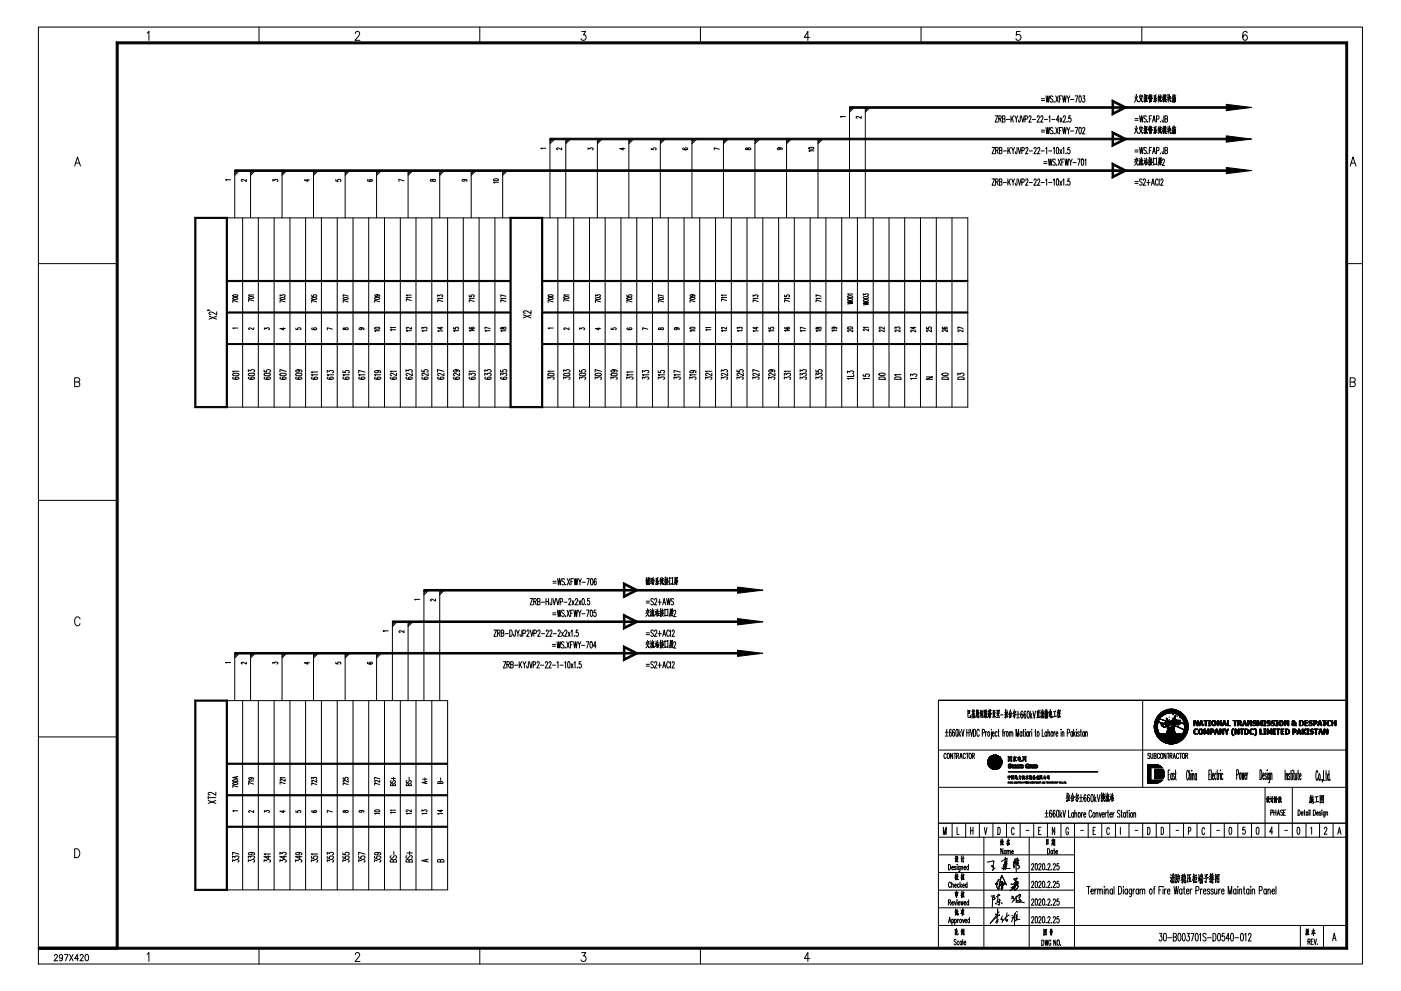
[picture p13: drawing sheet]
<svg xmlns="http://www.w3.org/2000/svg" width="420mm" height="297mm" viewBox="0 0 420 297" stroke-linecap="round" stroke-linejoin="round" font-family="sans-serif">
<g fill="none" stroke="#000" stroke-width=".3">
<path d="M11.5 8.1h397.1v280.9h-397.1zM44.1 9.9l.6-.5v2.7M77.7 8.1v4.8M106.6 10.1l.4-.7h.4l.5 .5-.4 .9-1 1.3h1.4M143.9 8.1v4.8M174.5 9.4h1.1l-.6 1a.81 .81 0 0 1 .7 1.3 .81 .81 0 0 1-1.5-.1M210.1 8.1v4.8M242.8 11.2h-1.6l1.1-1.8v2.7M276.2 8.1v4.8M305.9 9.4h-1l-.1 1.2a.84 .84 0 0 1 1.2 0 .84 .84 0 0 1-.1 1.2 .84 .84 0 0 1-1.2-.2M342.4 8.1v4.8M374 9.8a.63 .63 0 0 0-1-.2l-.2 .3a1.76 1.76 0 0 0 .5 2.2 .76 .76 0 0 0 .9-.6 .76 .76 0 0 0-.6-.9 .76 .76 0 0 0-.9 .6"/>
<path d="M253.5 35h-1.5l.3 .2M254.8 32.2v33.1M255.3 32.2l-.5 .5M255.7 32.2l-.9 1M256.2 32.2l-1.4 1.4M258.3 34.9v.6l-1.1-.6-.4 .1v.3l.3 .1M259.5 32.2v33.1M260 32.2l-.5 .5M260.4 32.2l-.9 1M260.9 32.2l-1.4 1.4M298.4 34.7h.8l-.8 1.9h.8M299.6 35.6l.6-.1v-.7l-.6-.1v1.9"/>
<path d="M299.9 35.6l.4 1M300.7 35.6l.6 .1 .1 .6-.2 .3h-.5v-1.9l.6 .1 .1 .4-.2 .4M301.8 35.8h1M303.2 34.7v1.9M303.5 35.5l.5 1.1M304 34.7l-.8 1.3M304.3 34.7l.5 .9 .4-.9M304.8 35.6v1M306 34.7v1.5l-.2 .4-.3-.1-.1-.5M306.3 34.7l.4 1.9 .5-1.9M307.4 35.7l.6-.1v-.8l-.6-.1v1.9M308.6 35.2v-.3a.38 .38 0 0 1 .6-.1 .38 .38 0 0 1 0 .6l-.7 1.2h.8"/>
<path d="M309.6 35.8h1M311.1 35.2v-.3a.38 .38 0 0 1 .6-.1 .38 .38 0 0 1 0 .6l-.7 1.2h.7M312.1 35.2l.2-.5h.3l.2 .4-.7 1.5h.7M312.3 39h1M312.3 39.6h1M312.3 29.6h1M312.3 30.1h1M313.2 35.8h1M313.7 38.2l.3 1.9 .2-1.9 .3 1.9 .3-1.9M313.7 28.7l.3 1.9 .2-1.9 .3 1.9 .3-1.9M314.6 35.1l.2-.4v1.9M315.4 35.8h1"/>
<path d="M315.8 38.5a.43 .43 0 0 0-.7-.2 .43 .43 0 0 0 .1 .7l.4 .2a.48 .48 0 0 1 .2 .6 .48 .48 0 0 1-.7 .2l-.1-.2M315.8 29a.43 .43 0 0 0-.7-.1 .43 .43 0 0 0 .1 .7l.4 .1a.47 .47 0 0 1 .2 .7 .47 .47 0 0 1-.7 .2l-.1-.2M316.1 39.9l.1 .1M316.1 30.5l.1 .1M316.6 38.2l.8 1.9M316.6 28.7l.8 1.9M317.4 38.2l-.8 1.9M317.4 28.7l-.8 1.9M317.7 36h-.9l.6-1.3v1.9M317.7 39.1h.4M317.7 29.7h.4M317.9 35.3l.6 1.3"/>
<path d="M318.4 38.2h-.7v1.9M318.4 28.7h-.7v1.9M318.5 35.3l-.6 1.3M318.7 38.2l.2 1.9 .3-1.9 .3 1.9 .2-1.9M318.7 28.7l.2 1.9 .3-1.9 .3 1.9 .2-1.9M318.9 35.2v-.3a.38 .38 0 0 1 .6-.1 .38 .38 0 0 1 0 .6l-.6 1.2h.7M320 38.2l.4 .9 .4-.9M320 28.7l.4 1 .4-1M320 36.4v.1M320.4 29.7v.9M320.4 39.1v1M321.1 39.3h.9"/>
<path d="M321.1 29.8h.9M321.1 34.7h-.5l-.1 .8 .1-.1a.56 .56 0 0 1 .6 .6 .56 .56 0 0 1-.6 .5l-.1-.2M322.5 38.2h.7l-.5 1.9M322.5 28.7h.7l-.5 1.9M323.7 38.3l.1-.1a1.19 1.19 0 0 1 0 1.9l-.2-.8zM323.7 28.9l.1-.2a1.2 1.2 0 0 1 0 1.9l-.2-.8zM324.7 38.6l.2-.4 .4 .2v.5l-.7 1.2h.8M324.7 28.7h.6l-.3 .8a.54 .54 0 0 1 .4 .6 .54 .54 0 0 1-.7 .5l-.1-.3M340.4 38.4l.1 .6M340.4 29l.1 .5M340.4 35.5h.9M340.4 36.1h.9"/>
<path d="M340.7 37.8v1.5l-.5 .7M340.7 38.7l.5 1.2h.2l-.3-.2M340.7 28.3v1.5l-.5 .8M340.7 29.2l.5 1.2h.2l-.3-.2M341.1 38.3l-.3 .6M341.1 28.9l-.3 .6M341.8 38.1l-.1 .5M341.8 38.3l.8-.2-.1 .4M341.8 28.6l-.1 .6M341.8 28.9l.8-.2-.1 .4M341.8 34.7l.2 1.9 .3-1.9 .3 1.9 .2-1.9M341.8 38.8l.2 .3"/>
<path d="M341.8 29.4l.2 .3M342.1 37.8l.1 .3M342.1 28.3l.1 .4M342.1 38.9l.5 1h.2l-.3-.1M342.1 29.5l.5 1h.2l-.3-.2M342.2 38.5l-.1 .9-.5 .6M342.2 29l-.1 1-.5 .6M342.5 38.7l-.2 .5M342.5 29.3l-.2 .4M343.3 37.8v2.2l-.2-.3 .2 .2M343.3 28.3v2.3l-.2-.4 .2 .3M343.5 38.4l-.5 .2"/>
<path d="M343.5 38.8l-.5 .4M343.5 29l-.5 .1M343.5 29.3l-.5 .4M343.6 37.9v2.2v-.4M343.6 38.1l.4-.1-.1 .6M343.6 28.4v2.2v-.4M343.6 28.6l.4-.1-.1 .6M343.7 38.9l.3-.1-.4 1.1M343.7 29.4h.3l-.4 1.1M343.7 39.1l.5 .8-.2-.2M343.7 29.6l.5 .9-.2-.2M343.8 35l-.1-.2a.44 .44 0 0 0-.6 .1 .44 .44 0 0 0 .2 .6l.4 .3 .1 .6-.3 .2-.4-.2"/>
<path d="M344.2 36.4l.1 .1M344.6 38.4l.4-.1-.2 .6M344.6 38.6h.2l-.2 .4zM344.6 28.9h.4l-.1 .6-.1-.1M344.6 29.2l.2-.1-.2 .4zM344.6 38.3l-.2 .5M344.6 28.8l-.2 .5M344.7 35.6h.4M344.7 37.8v.5M344.7 39.7l.6-.1v.3l-.5 .2zM344.7 28.3v.5M344.7 30.2l.1 .4 .5-.1v-.3l-.5 .1"/>
<path d="M344.9 37.7v.6M344.9 28.3v.5M345 38.8l.1 .3M345 29.4l.1 .2M345.1 38l-.6 .1M345.1 28.6l-.6 .1M345.1 38.4l.5 .5-.2-.1M345.1 28.9l.5 .5h-.2M345.3 37.8l-.2 .8M345.3 28.3l-.2 .8M345.3 39.3h-.6M345.3 39.4l-.6 .1"/>
<path d="M345.3 29.8l-.6 .1M345.3 30h-.6M345.4 34.7h-.7v1.9M345.4 38.3l-.3 .7M345.4 39.1l-.9 .1M345.4 28.8l-.3 .7M345.4 29.6l-.9 .1M345.5 38.2h-.3M345.5 28.7l-.3 .1M345.7 36.6l.4-1.9 .4 1.9M345.8 36h.5M346.3 39.3l-.4 .6"/>
<path d="M346.3 29.8l-.4 .7M346.5 38.1l-.4 .6 .4-.1M346.5 39.1v.9l-.2-.2 .2 .2M346.5 28.6l-.4 .6 .4-.1M346.5 29.6v1l-.2-.3 .2 .3M346.6 38.8l.3 .4M346.6 39.3l.3 .5M346.6 29.3l.3 .4M346.6 29.9l.3 .4M346.7 38.2l-.6 .9 .7-.1M346.7 28.8l-.6 .9 .7-.2M346.8 37.8l-.8 .4"/>
<path d="M346.8 28.4l-.8 .4M346.8 35.7l.8-.2-.1-.7-.7-.1v1.9M347.6 37.9l-.3 .8 .3-.2-.3 .8 .4-.2M347.6 28.4l-.3 .9 .3-.3-.3 .8 .4-.1M347.7 39.4l-.4 .3M347.7 30l-.4 .3M347.9 38.9l-.5 1.1M347.9 29.4l-.5 1.2M347.9 37.8l.1 .3M347.9 28.3l.1 .3M347.9 38.3l-.2 .6 .5-.1-.1-.3 .1 .4M347.9 28.9l-.2 .5 .5-.1-.1-.2 .1 .3"/>
<path d="M348 38.9l.1 1h.3l-.1-.4v.4M348 29.4l.1 1h.3l-.1-.4v.4M348 36.4l.1 .1M348.1 38.3l.2-.1-.6 .1M348.1 28.8h.2l-.6 .1M348.8 37.8l.1 2.2v-.4M348.8 28.3l.1 2.3v-.4M348.9 38.7l.1 .3M348.9 38.6l-.3 .8M348.9 29.2l.1 .4M348.9 29.1l-.3 .8M349 34.7v1.5l-.2 .4-.2-.2-.1-.4"/>
<path d="M349 38.5l-.4 .1M349 29l-.4 .1M349.1 38.5l.1 .7 .4-.2v-.6l-.4 .2M349.1 29.1l.1 .6 .4-.1v-.6l-.4 .2M349.2 37.8v.7M349.2 28.3v.7M349.4 38.8h-.2M349.4 39.1l-.4 1M349.4 29.4h-.2M349.4 29.7l-.4 .9M349.4 35.6l.7 .2v.6l-.2 .2h-.5v-1.9l.7 .2-.2 .7M349.4 39.4l.4 .6-.2-.2"/>
<path d="M349.4 29.9l.2 .6h.2l-.2-.1M349.5 37.8v.7M349.5 28.3v.7M349.6 38.2h.2l-.8 .1M349.6 28.7h.2l-.8 .2M349.6 39.3h.2l-.8 .1M349.6 29.9l.2-.1-.8 .2M350.3 37.8v1.6M350.3 28.3v1.6M350.5 38.6l-.4 .1M350.5 29.2h-.4M350.5 38.5l.5-.1-.1 .6"/>
<path d="M350.5 29.1l.5-.2-.1 .6M350.5 39.2l-.5 .4M350.5 29.7l-.5 .4M350.7 37.8l-.1 1.6-.3 .7M350.7 28.3l-.1 1.7-.3 .6M350.8 39l.2 .9h.2l-.2-.2M350.8 29.6l.2 .9h.2l-.2-.2M351.1 39l-.7 .1M351.1 29.5l-.7 .1M351.8 38.6v1.5v-.4M351.8 39.1l-.4 .7M351.8 39.2l.2 .2"/>
<path d="M351.8 29.2v1.4v-.3M351.8 29.6l-.4 .7M351.8 29.7l.2 .3M351.8 38.3l.1 .2M351.8 28.8l.1 .3M351.9 37.7l-.4 1M351.9 28.3l-.4 1M352 38.9l-.5 .2M352 29.5l-.5 .1M352.1 38.8v1.3l.4-.1 .1-1.2-.5 .1M352.1 29.3v1.3l.4-.1 .1-1.2-.5 .1M352.1 38.2l-.4 .1"/>
<path d="M352.1 28.7l-.4 .1M352.3 37.7l-.2 .9M352.3 38.3l.1 .3M352.3 28.3l-.2 .9M352.3 28.8l.1 .4M352.4 39.1l-.3 .1M352.4 39.5l-.3 .1M352.4 29.7l-.3 .1M352.4 30l-.3 .1M352.6 38.2h-.4M352.6 28.7l-.4 .1M22.4 49.8l.8-2.7 .9 2.7"/>
<path d="M22.7 48.9h1.1M69.2 53.9h-1.6l.3 .2M70.4 51.1v14.2M70.9 51.1l-.5 .5M71.3 51.1l-.9 1M71.8 51.1l-1.4 1.5M73.9 53.7v.7l-1.3-.6-.3 .4 .4 .1M75.1 51.1v14.2M75.6 51.1l-.5 .5M76.1 51.1l-1 1M76.5 51.1l-1.4 1.5M81.8 54.3v-.5l.6 .3a.43 .43 0 0 1 .5-.3 .43 .43 0 0 1 .3 .5l-.1 .1"/>
<path d="M84.6 51.1v14.2M85 51.1l-.4 .5M85.5 51.1l-.9 1M86 51.1l-1.4 1.5M92.3 53.7v.7l-1-.4h1.5M94 51.1v14.2M94.5 51.1l-.5 .5M95 51.1l-1 1M95.5 51.1l-1.5 1.5M100.7 53.8v.5h.6a.43 .43 0 0 1 .4-.6 .43 .43 0 0 1 .4 .6l-.1 .1M103.5 51.1v14.2M104 51.1l-.5 .5"/>
<path d="M104.4 51.1l-.9 1M104.9 51.1l-1.4 1.5M110.4 53.8l-.2 .1a.8 .8 0 0 0 .7 .6 .8 .8 0 0 0 .8-.4 .46 .46 0 0 0-.5-.3 .46 .46 0 0 0-.4 .4l.4 .1M112.9 51.1v14.2M113.4 51.1l-.5 .5M113.9 51.1l-1 1M114.4 51.1l-1.5 1.5M121.2 54.2l-1.6-.5v.7M122.4 51.1v14.2M122.9 51.1l-.5 .5M123.4 51.1l-1 1M123.8 51.1l-1.4 1.5"/>
<path d="M129.2 53.8l-.1 .2a.39 .39 0 0 0 .4 .3 .39 .39 0 0 0 .3-.4l.7-.1 .1 .4a.57 .57 0 0 1-.6 .2 .57 .57 0 0 1-.4-.6zM131.9 51.1v14.2M132.3 51.1l-.4 .5M132.8 51.1l-.9 1M133.3 51.1l-1.4 1.5M139.1 53.8l.3 .1a.4 .4 0 0 1-.4 .4 .4 .4 0 0 1-.4-.4l1.2-.1 .3 .2-.2 .3M141.3 51.1v14.2M141.8 51.1l-.5 .5M142.2 51.1l-.9 1M142.7 51.1l-1.4 1.5M148.1 53.7l.8-.1 .6 .2a1.01 1.01 0 0 1-1.5 0zM149.5 54.6h-1.5l.3 .3"/>
<path d="M150.7 51.1v14.2M151.3 51.1l-.6 .5M151.7 51.1l-1 1M152.2 51.1l-1.5 1.5M163.7 44.4h-1.5l.3 .2M164.9 41.7v23.6M165.4 41.7l-.5 .4M165.9 41.7l-1 .9M166.4 41.7l-1.5 1.4M168.4 44.3v.6l-.9-.5h-.5l-.1 .3 .4 .2M169.7 41.7v23.6M170.1 41.7l-.4 .4"/>
<path d="M170.6 41.7l-.9 .9M171.1 41.7l-1.4 1.4M176.4 44.8v-.4l.6 .2a.42 .42 0 0 1 .5-.3 .42 .42 0 0 1 .3 .6h-.2M179.2 41.7v23.6M179.6 41.7l-.4 .4M180.1 41.7l-.9 .9M180.6 41.7l-1.4 1.4M186.9 44.3v.6l-1.1-.4h1.6M188.6 41.7v23.6M189.1 41.7l-.5 .4M189.5 41.7l-.9 .9M190 41.7l-1.4 1.4"/>
<path d="M195.3 44.4v.4h.6a.42 .42 0 0 1 .4-.5 .42 .42 0 0 1 .4 .6h-.2M198 41.7v23.6M198.5 41.7l-.5 .4M199 41.7l-1 .9M199.5 41.7l-1.5 1.4M204.9 44.4l-.2 .1a.98 .98 0 0 0 1.5 .1 .44 .44 0 0 0-.5-.3 .44 .44 0 0 0-.3 .5l.3 .1M207.5 41.7v23.6M208 41.7l-.5 .4M208.4 41.7l-.9 .9M208.9 41.7l-1.4 1.4M215.7 44.7l-1.5-.4v.6M217 41.7v23.6"/>
<path d="M217.4 41.7l-.4 .4M217.9 41.7l-.9 .9M218.4 41.7l-1.4 1.4M223.7 44.4a.31 .31 0 0 0 .2 .5 .31 .31 0 0 0 .4-.3 .42 .42 0 0 1 .5-.3 .42 .42 0 0 1 .3 .5 .76 .76 0 0 1-1.1-.4zM226.4 41.7v23.6M226.9 41.7l-.5 .4M227.4 41.7l-1 .9M227.8 41.7l-1.4 1.4M233.6 44.3l.5 .3a.45 .45 0 0 1-.5 .3 .45 .45 0 0 1-.4-.5 .79 .79 0 0 1 .8-.2 .79 .79 0 0 1 .6 .6l-.2 .1M235.9 41.7v23.6M236.3 41.7l-.4 .4M236.8 41.7l-.9 .9"/>
<path d="M237.3 41.7l-1.4 1.4M242.6 44.3l.8-.2 .7 .3a1.02 1.02 0 0 1-1.5 0zM244.1 45.2h-1.5l.3 .2M245.3 41.7v23.6M245.8 41.7l-.5 .4M246.3 41.7l-1 .9M246.8 41.7l-1.5 1.4M297.5 53.6h.8l-.8 1.9h.8M297.5 44.2h.8l-.8 1.9h.8M298.6 54.5l.7-.1v-.7l-.7-.1v1.9M298.6 45.1l.7-.1v-.7l-.7-.1v1.9M299 54.5l.3 1"/>
<path d="M299 45.1l.3 1M299.7 54.5l.7 .2v.7l-.2 .1h-.5v-1.9l.7 .2v.5l-.2 .2M299.7 45.1l.7 .1v.7l-.2 .2h-.5v-1.9l.7 .2v.5l-.2 .2M300.9 54.7h.9M300.9 45.2h.9M302.3 44.2v1.9M302.3 53.6v1.9M302.6 54.4l.4 1.1M302.6 45l.4 1.1M303 53.6l-.7 1.3M303 44.2l-.7 1.3M303.4 53.6l.4 .9 .4-.9"/>
<path d="M303.4 44.2l.4 .9 .4-.9M303.8 45.1v1M303.8 54.5v1M305 53.6v1.5l-.2 .4-.3-.1v-.5M305 44.2v1.4l-.2 .5-.2-.1-.1-.5M305.4 53.6l.4 1.9 .4-1.9M305.4 44.2l.4 1.9 .4-1.9M306.5 54.6l.6-.1v-.8l-.6-.1v1.9M306.5 45.2l.6-.1v-.8l-.6-.1v1.9M307.6 54.1l.2-.5 .4 .2v.5l-.6 1.2h.7M307.6 44.6l.1-.2a.39 .39 0 0 1 .5-.1 .39 .39 0 0 1 0 .6l-.6 1.2h.7M308.7 54.7h.9"/>
<path d="M308.7 45.2h.9M310.1 54.1l.2-.5 .5 .4-.8 1.5h.8M310.1 44.6l.2-.4 .5 .3-.8 1.6h.8M311.2 54.1l.2-.5 .3 .1 .1 .6-.7 1.2h.8M311.2 44.6v-.2a.39 .39 0 0 1 .6-.1 .39 .39 0 0 1 0 .6l-.7 1.2h.8M312.2 54.7h1M312.2 45.2h1M313 48.5h1M313 49h1M313.6 54l.3-.4v1.9M313.6 44.5l.3-.3v1.9M314.4 47.7l.3 1.9 .3-1.9 .2 1.9 .3-1.9"/>
<path d="M314.5 54.7h1M314.5 45.2h1M315.9 54l.3-.4v1.9M315.9 44.5l.3-.3v1.9M316.5 47.9a.42 .42 0 0 0-.7-.1 .42 .42 0 0 0 .1 .7l.5 .3 .1 .5-.3 .3-.5-.3M316.8 49.4l.1 .1M316.9 53.7h.5l.1 .3v1.1l-.3 .4-.4-.4zM316.9 44.3l.3-.1 .3 .3v1.2l-.3 .4-.4-.4zM317.3 47.7l.8 1.9M317.8 54.3l.6 1.2M317.8 44.8l.6 1.3M318.1 47.7l-.8 1.9"/>
<path d="M318.4 48.6h.5M318.4 54.3l-.6 1.2M318.4 44.8l-.6 1.3M318.8 54l.2-.4v1.9M318.8 44.5l.2-.3v1.9M319.1 47.7h-.7v1.9M319.4 47.7l.3 1.9 .2-1.9 .3 1.9 .3-1.9M319.7 55.4h.1M319.7 45.9v.1M320.7 47.7l.4 .9 .5-.9M320.8 53.6h-.5v.7a.56 .56 0 0 1 .6 .6 .56 .56 0 0 1-.6 .5l-.1-.3M320.8 44.2h-.5l-.1 .8a.59 .59 0 0 1 .9 .4 .59 .59 0 0 1-.7 .7l-.2-.4"/>
<path d="M321.1 48.6v1M321.8 48.8h.9M323.2 47.7h.7l-.5 1.9M324.4 47.7h.5l.1 .3v1.2l-.3 .4-.4-.4zM325.3 48l.3-.3v1.9M340.4 54.4h.9M340.4 55h.9M340.4 45h.9M340.4 45.5h.9M340.6 48.4l.7 1-.3-.1M340.7 48l-.4 .7M340.7 47.2l.2 .4"/>
<path d="M341 47.9l.2 .5M341 48.2l-.3 .9-.5 .4M341.1 47.7h.2l-1 .1M341.6 48l.1 .3M341.6 47.4l.2 .3M341.8 44.2l.2 1.9 .3-1.9 .3 1.9 .2-1.9M341.9 48.1l-.2 1.2-.1-.2M342.1 48.5l-.3 1.1M342.2 47.2l.1 .4M342.3 47.8l-.3 .5 .6-.2-.2-.2 .2 .4M342.3 48.4v1.1v-.3M342.5 48.4l.1 1.1 .2-.1v-.4"/>
<path d="M342.5 53.9a.43 .43 0 0 0-.7-.2 .43 .43 0 0 0 .2 .7l.4 .3 .1 .6-.3 .2-.4-.2M342.7 47.7l-.7 .1M342.9 54.1l.2-.5 .4 .2v.5l-.7 1.2h.8M343.2 48.3v.5M343.2 47.4l.2 .3M343.4 48.1v.8M343.5 47.9l-.4 .2M343.5 48.8l-.4 .3M343.6 48.5v1v-.2l.4-.1 .1-.7-.5 .2M343.8 47.3v1.3M343.8 44.4l-.1-.1a.42 .42 0 0 0-.6 .1 .42 .42 0 0 0 .2 .6l.3 .2a.47 .47 0 0 1 .2 .6 .47 .47 0 0 1-.6 .2l-.1-.2M343.9 54.7h1"/>
<path d="M344.1 47.9l-.3 .1M344.2 45.9l.1 .1M344.4 53.9v1.6M344.6 47.2v2.3l-.2-.3 .2 .3M344.7 45.1h.4M344.8 47.9l-.4 .1M344.8 48.2l-.4 .5M345.1 47.9v.3M345.1 47.2l.1 .4M345.1 48.3l-.1 .8 .5 .4M345.3 55.5l.4-1.9 .5 1.9M345.4 47.7l-.1 .5"/>
<path d="M345.4 44.2h-.7v1.9M345.4 48.7l-.7 .9M345.5 54.9h.5M345.5 48.7l-.7 .1M345.5 47.7l-.6 .1M345.6 48.2l-.7 .1M345.7 46.1l.4-1.9 .4 1.9M345.8 45.5h.5M345.9 47.3l.1 2.2-.1-.2 .8-.1 .1 .2 .1-2-.9 .1M346.8 45.2l.8-.2-.1-.7-.7-.1v1.9M347.3 54.1l-.3-.5a1.08 1.08 0 0 0 0 1.9l.3-.4M347.6 47.2l-.4 2.3"/>
<path d="M347.6 47.4l.7-.1-.1 .4-.6 .1M347.6 53.6v1.9M347.7 47.9l.1 .3v-.2M347.8 48.3l-.1 .9-.3 .3M348 45.9l.1 .1M348.1 47.8l-.1 .4M348.1 48.2v1.3v-.3M348.1 54.1l.3-.5 .3 .2v.5l-.6 1.2h.7M348.2 48.2l-.6 .1M348.3 48.7l.1-.1-.8 .2M348.6 48.1l.2-.4h.3v1l-.6 .9h.8M349 44.2v1.4l-.2 .5-.2-.1-.1-.5"/>
<path d="M349.4 45.1l.7 .1v.5l-.2 .4h-.5v-1.9l.7 .2v.5l-.2 .2M404.9 49.8l.9-2.7 .9 2.7M405.2 48.9h1.1M11.5 79h23.6M68 65.3h85.1v56.7h-85.1zM72.8 65.3v56.7M77.5 65.3v56.7M82.2 65.3v56.7M87 65.3v56.7M91.7 65.3v56.7M96.4 65.3v56.7M101.1 65.3v56.7"/>
<path d="M105.9 65.3v56.7M110.6 65.3v56.7M115.3 65.3v56.7M120.1 65.3v56.7M124.8 65.3v56.7M129.5 65.3v56.7M134.2 65.3v56.7M138.9 65.3v56.7M143.7 65.3v56.7M148.4 65.3v56.7M162.6 65.3h127.6v56.7h-127.6zM167.3 65.3v56.7"/>
<path d="M172 65.3v56.7M176.8 65.3v56.7M181.5 65.3v56.7M186.2 65.3v56.7M191 65.3v56.7M195.7 65.3v56.7M200.4 65.3v56.7M205.1 65.3v56.7M209.8 65.3v56.7M214.6 65.3v56.7M219.3 65.3v56.7M224 65.3v56.7"/>
<path d="M228.8 65.3v56.7M233.5 65.3v56.7M238.2 65.3v56.7M243 65.3v56.7M247.7 65.3v56.7M252.4 65.3v56.7M257.1 65.3v56.7M261.9 65.3v56.7M266.6 65.3v56.7M271.3 65.3v56.7M276.1 65.3v56.7M280.8 65.3v56.7"/>
<path d="M285.5 65.3v56.7M403.9 79h4.7M62.4 92.9l.5 .2M62.7 94.8l2.3 .9M65 93.5v.8l-1.9-.8-.4 .3v.3l.5 .2M65 94.8l-2.3 .9M69.9 89.3l.8-.1 .6 .2a1.01 1.01 0 0 1-1.5 0zM69.9 88.5l.8-.2 .6 .3a1.01 1.01 0 0 1-1.5 0zM71.3 98.3h-1.5l.3 .3M71.3 90.5l-1.5-.5v.7M74.6 89l.8-.1 .7 .2a.95 .95 0 0 1-1.6 0zM76.1 98.2v.6l-1-.5h-.4l-.2 .3 .4 .2"/>
<path d="M76.1 90.2l-1.6-.4v.6M76.1 88.4h-1.6l.3 .2M79.3 98.7v-.4l.5 .2a.46 .46 0 0 1 .6-.3 .46 .46 0 0 1 .3 .5l-.2 .1M84 88.8v-.4l.6 .2a.42 .42 0 0 1 .5-.3 .42 .42 0 0 1 .3 .6h-.2M84.1 89.3l.8-.1 .6 .2a1.01 1.01 0 0 1-1.5 0zM85 98.2v.7l-1-.4h1.5M85.5 90.5l-1.5-.5v.7M88.7 98.3v.4h.6a.42 .42 0 0 1 .5-.5 .42 .42 0 0 1 .3 .6h-.1M93.5 88.4v.4h.5a.45 .45 0 0 1 .5-.5 .45 .45 0 0 1 .4 .5l-.2 .1M93.5 89.3l.8-.1 .7 .2a1.02 1.02 0 0 1-1.5 0zM93.7 98.3l-.2 .2a.78 .78 0 0 0 .7 .4 .78 .78 0 0 0 .7-.5h-.8v.3l.4 .1M95 90.5l-1.5-.5v.7"/>
<path d="M99.7 98.7l-1.5-.5v.6M103 98.3a.31 .31 0 0 0 .2 .5 .31 .31 0 0 0 .3-.3 .42 .42 0 0 1 .6-.3 .42 .42 0 0 1 .3 .5 .76 .76 0 0 1-1.1-.4zM103 89.3l.8-.1 .6 .2a1.01 1.01 0 0 1-1.5 0zM104.4 90.5l-1.5-.5v.7M104.4 88.8l-1.5-.5v.6M108.2 98.2l.3 .2a.41 .41 0 0 1-.4 .4 .41 .41 0 0 1-.4-.4l1.2-.1 .3 .2-.2 .3M112.4 98.2l.8-.1 .7 .2a1.01 1.01 0 0 1-1.5 0zM112.4 89.3l.8-.2 .7 .3a.94 .94 0 0 1-1.5 0zM112.9 88.3l.4 .3a.46 .46 0 0 1-.5 .3 .46 .46 0 0 1-.4-.4 .8 .8 0 0 1 .8-.3 .8 .8 0 0 1 .6 .6h-.1M113.9 99.1h-1.5l.2 .2M113.9 90.5l-1.5-.5v.6M118.6 98.8h-1.5l.3 .3"/>
<path d="M118.6 98.2h-1.5l.3 .2M123.4 99.1h-1.6l.3 .2M123.4 98.1v.6l-1.1-.6-.4 .1v.3l.3 .1M123.4 90.1l-1.6-.5v.6M123.4 89.1h-1.6l.3 .3M123.4 88.5h-1.6l.3 .2M126.5 98.6v-.5l.6 .3a.42 .42 0 0 1 .6-.3 .42 .42 0 0 1 .2 .5l-.1 .1M128.1 99.1h-1.6l.3 .2M131.3 88.9v-.5l.6 .3a.42 .42 0 0 1 .5-.3 .42 .42 0 0 1 .3 .5l-.2 .1M132.3 98v.7l-1-.5h1.5M132.8 99.2h-1.5l.3 .2M132.8 90.4l-1.5-.5v.6"/>
<path d="M132.8 89.4h-1.5l.3 .2M136 98.2v.4h.6a.45 .45 0 0 1 .4-.5 .45 .45 0 0 1 .5 .5l-.3 .1M137.5 99.1h-1.5l.3 .2M140.7 88.5v.4h.6a.42 .42 0 0 1 .4-.5 .42 .42 0 0 1 .4 .5l-.1 .1M141 98.1l-.3 .2a1.06 1.06 0 0 0 1.5 0 .44 .44 0 0 0-.5-.2 .44 .44 0 0 0-.3 .4l.3 .1M142.2 99.1h-1.5l.3 .2M142.2 90.4l-1.5-.5v.6M142.2 89.4h-1.5l.3 .2M147 99.1h-1.5l.3 .2M147 98.5l-1.5-.4v.6M150.2 98.2v.3a.49 .49 0 0 0 .5 .1 .49 .49 0 0 0 .3-.5l.7 .2a.52 .52 0 0 1-.5 .4 .52 .52 0 0 1-.5-.5zM151.7 99.1h-1.5l.3 .2"/>
<path d="M151.7 90.4l-1.5-.5v.6M151.7 89.4h-1.5l.3 .2M151.7 88.8l-1.5-.4v.6M157 94.4l2.3 .9M159.3 93.1v.9l-1.4-.8h-.7l-.2 .5 .5 .2M159.3 94.4l-2.3 .9M164.4 89.3l.8-.1 .7 .2a1.02 1.02 0 0 1-1.5 0zM164.4 88.5l.8-.2 .7 .3a1.02 1.02 0 0 1-1.5 0zM165.9 98.3h-1.5l.3 .3M165.9 90.5l-1.5-.5v.7M169.2 89l.8-.1 .6 .2a.99 .99 0 0 1-1.5 0zM170.6 98.2v.6l-1.1-.5-.3 .1-.1 .2 .4 .2"/>
<path d="M170.6 90.2l-1.5-.4v.6M170.6 88.4h-1.5l.3 .2M173.8 98.7v-.4l.6 .2a.42 .42 0 0 1 .5-.3 .42 .42 0 0 1 .3 .6h-.2M178.6 88.8v-.4l.6 .2a.44 .44 0 0 1 .5-.3 .44 .44 0 0 1 .3 .5l-.2 .1M178.6 89.3l.8-.1 .7 .2a1.02 1.02 0 0 1-1.5 0zM179.6 98.2v.7l-1-.4h1.5M180.1 90.5l-1.5-.5v.7M183.3 98.3v.4h.6a.45 .45 0 0 1 .4-.5 .45 .45 0 0 1 .4 .5l-.2 .1M188 88.4v.4h.6a.42 .42 0 0 1 .4-.5 .42 .42 0 0 1 .4 .6h-.2M188.1 89.3l.8-.1 .6 .2a1.01 1.01 0 0 1-1.5 0zM188.2 98.3l-.2 .2a.78 .78 0 0 0 .8 .4 .78 .78 0 0 0 .6-.5 .42 .42 0 0 0-.5-.2 .42 .42 0 0 0-.2 .5l.3 .1M189.5 90.5l-1.5-.5v.7"/>
<path d="M194.3 98.7l-1.6-.5v.6M197.5 98.3l-.1 .2a.38 .38 0 0 0 .5 .3 .38 .38 0 0 0 .3-.4l.5-.2 .3 .3a.52 .52 0 0 1-.6 .3 .52 .52 0 0 1-.4-.5zM197.5 89.3l.8-.1 .7 .2a1.06 1.06 0 0 1-1.6 0zM199 90.5l-1.6-.5v.7M199 88.8l-1.6-.5v.6M202.7 98.2l.4 .2a.41 .41 0 0 1-.4 .4 .41 .41 0 0 1-.4-.4 .79 .79 0 0 1 .8-.3 .79 .79 0 0 1 .6 .6l-.2 .1M207 98.2l.8-.1 .6 .2a1.02 1.02 0 0 1-1.5 0zM207 89.3l.8-.2 .6 .3a.95 .95 0 0 1-1.5 0zM207.4 88.3l.4 .2a.38 .38 0 0 1-.4 .4 .38 .38 0 0 1-.4-.4l1.2-.1 .2 .2-.2 .2M208.4 99.1h-1.5l.3 .2M208.4 90.5l-1.5-.5v.6M213.2 98.8h-1.5l.2 .3"/>
<path d="M213.2 98.2h-1.5l.2 .2M217.9 99.1h-1.5l.3 .2M217.9 98.1v.6l-1.1-.6-.3 .1-.1 .3 .3 .1M217.9 90.1l-1.5-.5v.6M217.9 89.1h-1.5l.3 .3M217.9 88.5h-1.5l.3 .2M221.1 98.6v-.5l.6 .3a.42 .42 0 0 1 .5-.3 .42 .42 0 0 1 .3 .5l-.2 .1M222.6 99.1h-1.5l.3 .2M225.8 88.9v-.5l.6 .3a.46 .46 0 0 1 .5-.3 .46 .46 0 0 1 .4 .5l-.2 .1M226.9 98v.7l-1.1-.5h1.6M227.4 99.2h-1.6l.3 .2M227.4 90.4l-1.6-.5v.6"/>
<path d="M227.4 89.4h-1.6l.3 .2M230.5 98.2v.4h.6a.42 .42 0 0 1 .5-.5 .42 .42 0 0 1 .3 .5l-.1 .1M232.1 99.1h-1.6l.3 .2M235.3 88.5v.4h.6a.42 .42 0 0 1 .4-.5 .42 .42 0 0 1 .4 .5l-.2 .1M235.5 98.1l-.2 .2a1.05 1.05 0 0 0 1.5 0 .47 .47 0 0 0-.5-.2 .47 .47 0 0 0-.4 .4l.4 .1M236.8 99.1h-1.5l.3 .2M236.8 90.4l-1.5-.5v.6M236.8 89.4h-1.5l.3 .2M241.6 99.1h-1.6l.3 .2M241.6 98.5l-1.6-.4v.6M244.8 98.2l-.1 .1a.36 .36 0 0 0 .4 .3 .36 .36 0 0 0 .3-.4l.6-.1 .3 .2a.52 .52 0 0 1-.6 .4 .52 .52 0 0 1-.5-.5zM246.3 99.1h-1.6l.3 .2"/>
<path d="M246.3 90.4l-1.6-.5v.6M246.3 89.4h-1.6l.3 .2M246.3 88.8l-1.6-.4v.6M250 98.1l.4 .1a.4 .4 0 0 1-.4 .4 .4 .4 0 0 1-.4-.4l1.1-.1 .3 .2-.2 .3M251 99.1h-1.5l.3 .2M254.2 90.2l1.5 .3-1.5 .2 1.5 .2-1.5 .2M254.3 98.1l1.1-.1 .3 .3a1.02 1.02 0 0 1-1.5 0zM254.3 89.6l.8-.1 .6 .2a1.02 1.02 0 0 1-1.5 0zM254.3 88.8l.8-.2 .6 .3a1.02 1.02 0 0 1-1.5 0zM255.7 98.9v.6l-1.1-.6-.3 .1v.3l.3 .1M255.7 88.1h-1.5l.3 .2M258.9 90.5l1.5 .2-1.5 .3 1.5 .2-1.5 .2"/>
<path d="M258.9 88.5v-.4l.6 .2a.42 .42 0 0 1 .5-.3 .42 .42 0 0 1 .3 .6h-.2M259 89.9l.8-.1 .6 .2a1.01 1.01 0 0 1-1.5 0zM259 89l.8-.1 .6 .2a.94 .94 0 0 1-1.5 0zM260.4 98.6v.6l-1-.6-.4 .1-.1 .3 .4 .1M260.4 98.1h-1.5l.3 .2M265.2 98.9v.6l-1-.5h-.4l-.1 .3 .3 .1M265.2 98v.6l-1-.5a.33 .33 0 0 0-.4 0 .33 .33 0 0 0 0 .4l.2 .1M268.4 98.5v-.5l.5 .3a.43 .43 0 0 1 .6-.3 .43 .43 0 0 1 .2 .6h-.1M269.9 98.9v.6l-1.1-.6-.4 .1v.3l.3 .1M274.1 98v.6l-1-.4h1.5M274.6 98.9v.6l-1-.5h-.4l-.1 .3 .4 .2M277.8 98.1v.4l.7 .1a.42 .42 0 0 1 .3-.6 .42 .42 0 0 1 .4 .6h-.1"/>
<path d="M279.4 98.9v.6l-1-.5h-.4l-.2 .3 .4 .1M282.8 98.1h-.2a.8 .8 0 0 0 .7 .6 .8 .8 0 0 0 .8-.4 .46 .46 0 0 0-.5-.3 .46 .46 0 0 0-.4 .5l.4 .1M284.1 98.8v.6l-1.1-.5-.4 .1v.3l.3 .1M288.8 98.9v.6l-1.1-.6-.3 .1-.1 .3 .4 .1M288.8 98.5l-1.5-.5v.6M22.4 114.5h1a.71 .71 0 0 1 .5 .7 .71 .71 0 0 1-.5 .7h-1v-2.7h1l.4 .3 .1 .5-.5 .5M69.8 112l1.5-.1 .4 .3a1.27 1.27 0 0 1-1.9 0zM70 113.1l-.2 .3a1.37 1.37 0 0 0 1.9-.1 .59 .59 0 0 0-.7-.3 .59 .59 0 0 0-.4 .6l.4 .1M71.7 111.3h-1.9l.3 .2M74.5 111.4v-.5l.7 .3a.57 .57 0 0 1 .7-.4 .57 .57 0 0 1 .4 .6l-.3 .1M74.5 112l1.5-.1 .4 .3a1.27 1.27 0 0 1-1.9 0zM74.8 113.1l-.3 .3a1.37 1.37 0 0 0 1.9-.1 .69 .69 0 0 0-1.2 .1l.5 .3"/>
<path d="M79.2 110.9v.5h.7a.56 .56 0 0 1 .6-.6 .56 .56 0 0 1 .5 .6l-.3 .1M79.3 112l1-.1 .8 .3a1.27 1.27 0 0 1-1.9 0zM79.5 113.1l-.3 .3a1.37 1.37 0 0 0 1.9-.1 .59 .59 0 0 0-.6-.3 .59 .59 0 0 0-.5 .6l.5 .1M84 112l1.5-.1 .4 .3a1.27 1.27 0 0 1-2 0zM84.2 113.1l-.3 .3a1.37 1.37 0 0 0 2-.1 .59 .59 0 0 0-.7-.3 .59 .59 0 0 0-.4 .6l.4 .1M85.9 111.3l-2-.5v.7M88.7 112l1.5-.1 .4 .3a1.27 1.27 0 0 1-2 0zM88.9 113.1l-.3 .3a1.37 1.37 0 0 0 2-.1 .69 .69 0 0 0-1.2 .1l.5 .3M89.3 110.9l.4 .1a.51 .51 0 0 1-.5 .5 .51 .51 0 0 1-.5-.5l1.5-.1 .4 .3-.3 .3M93.6 113.1l-.2 .3a1.37 1.37 0 0 0 1.9-.1 .59 .59 0 0 0-.7-.3 .59 .59 0 0 0-.4 .6l.5 .1M95.3 112.3h-1.9l.4 .3M95.3 111.5h-1.9l.4 .2"/>
<path d="M98.1 111.7v-.6l.7 .3a.58 .58 0 0 1 .7-.4 .58 .58 0 0 1 .4 .7h-.2M98.4 113.1l-.3 .3a1.37 1.37 0 0 0 1.9-.1 .59 .59 0 0 0-.6-.3 .59 .59 0 0 0-.5 .6l.5 .1M100 112.3h-1.9l.4 .3M102.8 111.1v.6h.8a.6 .6 0 0 1 .4-.8 .6 .6 0 0 1 .7 .4l-.3 .4M103.1 113.1l-.3 .3a1.37 1.37 0 0 0 1.9-.1 .56 .56 0 0 0-.6-.3 .56 .56 0 0 0-.4 .6l.4 .1M104.7 112.3h-1.9l.4 .3M107.8 113.1l-.2 .3a1.37 1.37 0 0 0 1.9-.1 .59 .59 0 0 0-.7-.3 .59 .59 0 0 0-.4 .6l.4 .1M109.5 112.3h-1.9l.3 .3M109.5 111.5l-1.9-.5v.7M112.6 113.1l-.3 .3a1.37 1.37 0 0 0 1.9-.1 .59 .59 0 0 0-.6-.3 .59 .59 0 0 0-.5 .6l.5 .1M112.9 111.1l.6 .3a.57 .57 0 0 1-.6 .4 .57 .57 0 0 1-.5-.6l1.4-.1 .4 .3-.3 .3M114.2 112.3h-1.9l.3 .3"/>
<path d="M117.3 113.1l-.3 .2a1.32 1.32 0 0 0 1.9 0 .56 .56 0 0 0-.6-.3 .56 .56 0 0 0-.4 .6l.4 .1M118.9 111.9v.7l-1.5-.7-.4 .4 .5 .3M118.9 111.3h-1.9l.4 .2M121.8 111.4v-.5l.7 .3a.57 .57 0 0 1 .7-.4 .57 .57 0 0 1 .4 .6l-.3 .1M122 113.1l-.2 .3a1.37 1.37 0 0 0 1.9-.1 .59 .59 0 0 0-.7-.3 .59 .59 0 0 0-.4 .6l.4 .1M123.7 111.9v.7l-1.6-.7-.3 .4 .4 .3M126.5 110.9v.5h.7a.56 .56 0 0 1 .6-.6 .56 .56 0 0 1 .5 .6l-.3 .1M126.7 113.1l-.2 .3a1.37 1.37 0 0 0 1.9-.1 .59 .59 0 0 0-.7-.3 .59 .59 0 0 0-.4 .6l.5 .1M128.4 111.9v.7l-.9-.5a.48 .48 0 0 0-.7-.2 .48 .48 0 0 0-.2 .6l.3 .1M131.5 113.1l-.3 .2a1.36 1.36 0 0 0 1.9 0 .58 .58 0 0 0-.6-.3 .58 .58 0 0 0-.5 .6l.5 .1M133.1 111.9v.7l-1.5-.7-.4 .4 .5 .3M133.1 111.3l-1.9-.5v.7"/>
<path d="M136.2 113.1l-.3 .3a1.37 1.37 0 0 0 1.9-.1 .59 .59 0 0 0-.6-.3 .59 .59 0 0 0-.5 .6l.5 .1M136.6 110.9l.4 .1a.51 .51 0 0 1-.5 .5 .51 .51 0 0 1-.5-.5l1.5-.1 .3 .3-.2 .3M137.8 111.9v.7l-1.5-.7-.4 .4 .5 .3M140.7 112.5v-.6l.7 .4a.57 .57 0 0 1 .7-.4 .57 .57 0 0 1 .4 .6l-.3 .1M140.9 113.1l-.2 .3a1.37 1.37 0 0 0 1.9-.1 .59 .59 0 0 0-.7-.3 .59 .59 0 0 0-.4 .6l.4 .1M142.6 111.3h-1.9l.3 .2M145.4 112.5v-.6l.7 .4a.54 .54 0 0 1 .7-.4 .54 .54 0 0 1 .4 .6l-.3 .1M145.4 111.4v-.5l.7 .3a.55 .55 0 0 1 .7-.4 .55 .55 0 0 1 .4 .6l-.3 .1M145.7 113.1l-.3 .2a1.36 1.36 0 0 0 1.9 0 .59 .59 0 0 0-.6-.3 .59 .59 0 0 0-.5 .6l.5 .1M150.1 112.5v-.6l.7 .4a.57 .57 0 0 1 .7-.4 .57 .57 0 0 1 .4 .6l-.2 .1M150.1 110.9v.5h.7a.56 .56 0 0 1 .6-.6 .56 .56 0 0 1 .5 .6l-.2 .1M150.4 113.1l-.3 .3a1.37 1.37 0 0 0 1.9-.1 .59 .59 0 0 0-.6-.3 .59 .59 0 0 0-.5 .6l.5 .1"/>
<path d="M164.3 113.6v-.6l.7 .3a.58 .58 0 0 1 .7-.3 .58 .58 0 0 1 .4 .6l-.2 .1M164.4 112l1.5-.1 .3 .3a1.27 1.27 0 0 1-1.9 0zM166.2 111.3h-1.9l.4 .2M169 113.6v-.6l.8 .3a.58 .58 0 0 1 .6-.3 .58 .58 0 0 1 .5 .6l-.3 .1M169 111.4v-.5l.8 .3a.57 .57 0 0 1 .6-.4 .57 .57 0 0 1 .5 .6l-.3 .1M169.1 112l1-.1 .8 .3a1.27 1.27 0 0 1-1.9 0zM173.8 113.6v-.6l.7 .3a.63 .63 0 0 1 .6-.3 .63 .63 0 0 1 .6 .4l-.4 .3M173.8 110.9v.5h.7a.55 .55 0 0 1 .5-.6 .55 .55 0 0 1 .6 .6l-.3 .1M173.9 112l1.4-.1 .4 .3a1.27 1.27 0 0 1-1.9 0zM178.5 113.6v-.6l.7 .3a.58 .58 0 0 1 .7-.3 .58 .58 0 0 1 .4 .6l-.3 .1M178.6 112l1.4-.1 .4 .3a1.27 1.27 0 0 1-1.9 0zM180.4 111.3l-1.9-.5v.7"/>
<path d="M183.2 113.6v-.6l.7 .3a.58 .58 0 0 1 .7-.3 .58 .58 0 0 1 .4 .6l-.3 .1M183.3 112l1-.1 .8 .3a1.27 1.27 0 0 1-1.9 0zM183.9 110.9l.4 .1a.51 .51 0 0 1-.5 .5 .51 .51 0 0 1-.5-.5l1.4-.1 .4 .3-.2 .3M188 113.6v-.6l.7 .3a.63 .63 0 0 1 .6-.3 .63 .63 0 0 1 .6 .4l-.4 .3M189.9 112.3h-1.9l.3 .3M189.9 111.5h-1.9l.3 .2M192.7 113.6v-.6l.7 .3a.58 .58 0 0 1 .7-.3 .58 .58 0 0 1 .4 .6l-.3 .1M192.7 111.7v-.6l.7 .3a.58 .58 0 0 1 .7-.4 .58 .58 0 0 1 .4 .7h-.3M194.6 112.3h-1.9l.3 .3M197.4 113.6v-.6l.7 .3a.58 .58 0 0 1 .7-.3 .58 .58 0 0 1 .4 .6l-.3 .1M197.4 111.1v.6h.7a.62 .62 0 0 1 .4-.8 .62 .62 0 0 1 .8 .4l-.1 .4h-.3M199.3 112.3h-1.9l.3 .3"/>
<path d="M202.1 113.6v-.6l.8 .3a.58 .58 0 0 1 .6-.3 .58 .58 0 0 1 .5 .6l-.3 .1M204 112.3h-1.9l.4 .3M204 111.5l-1.9-.5v.7M206.8 113.6v-.6l.8 .3a.58 .58 0 0 1 .6-.3 .58 .58 0 0 1 .5 .6l-.3 .1M207.5 111.1l.4 .1a.51 .51 0 0 1-.5 .5 .51 .51 0 0 1-.5-.5l1.5-.1 .3 .3-.2 .3M208.7 112.3h-1.9l.4 .3M211.6 113.6v-.6l.7 .3a.58 .58 0 0 1 .7-.3 .58 .58 0 0 1 .4 .6l-.3 .1M213.5 111.9v.7l-1.5-.7-.4 .4 .4 .3M213.5 111.3h-1.9l.4 .2M216.3 113.6v-.6l.7 .3a.58 .58 0 0 1 .7-.3 .58 .58 0 0 1 .4 .6l-.3 .1M216.3 111.4v-.5l.7 .3a.57 .57 0 0 1 .7-.4 .57 .57 0 0 1 .4 .6l-.3 .1M218.2 111.9v.7l-1.5-.7-.4 .4 .4 .3"/>
<path d="M221 113.6v-.6l.7 .3a.58 .58 0 0 1 .7-.3 .58 .58 0 0 1 .4 .6l-.2 .1M221 110.9v.5h.7a.56 .56 0 0 1 .6-.6 .56 .56 0 0 1 .5 .6l-.2 .1M222.9 111.9v.7l-1.5-.7-.4 .4 .5 .3M225.8 113.6v-.6l.7 .3a.58 .58 0 0 1 .7-.3 .58 .58 0 0 1 .4 .6l-.3 .1M227.7 111.9v.7l-1.6-.7-.3 .4 .4 .3M227.7 111.3l-1.9-.5v.7M230.5 113.6v-.6l.7 .3a.58 .58 0 0 1 .7-.3 .58 .58 0 0 1 .4 .6l-.3 .1M231.1 110.9l.6 .3a.57 .57 0 0 1-.6 .3 .57 .57 0 0 1-.5-.5l1.4-.1 .4 .3-.3 .3M232.4 111.9v.7l-.9-.5a.48 .48 0 0 0-.6-.2 .48 .48 0 0 0-.3 .6l.3 .1M235.2 113.6v-.6l.7 .3a.57 .57 0 0 1 .7-.3 .57 .57 0 0 1 .4 .6l-.2 .1M235.2 112.5v-.6l.7 .4a.57 .57 0 0 1 .7-.4 .57 .57 0 0 1 .4 .6l-.2 .1M237.1 111.3h-1.9l.4 .2"/>
<path d="M239.9 113.6v-.6l.8 .3a.58 .58 0 0 1 .6-.3 .58 .58 0 0 1 .5 .6l-.3 .1M239.9 112.5v-.6l.8 .4a.57 .57 0 0 1 .6-.4 .57 .57 0 0 1 .5 .6l-.3 .1M239.9 111.4v-.5l.8 .3a.57 .57 0 0 1 .7-.4 .57 .57 0 0 1 .4 .6l-.3 .1M244.7 113.6v-.6l.7 .3a.58 .58 0 0 1 .7-.3 .58 .58 0 0 1 .4 .6l-.3 .1M244.7 112.5v-.6l.7 .4a.57 .57 0 0 1 .7-.4 .57 .57 0 0 1 .4 .6l-.3 .1M244.7 110.9v.5h.7a.56 .56 0 0 1 .6-.6 .56 .56 0 0 1 .5 .6l-.3 .1M254.1 111.8v-.6l.7 .3a.57 .57 0 0 1 .7-.3 .57 .57 0 0 1 .4 .6l-.2 .1M256 113.4h-1.9l.4 .3M256 112.2v.6h-1.9M258.9 112.2v.5h.7a.56 .56 0 0 1 .5-.6 .56 .56 0 0 1 .6 .6l-.3 .1M260.8 113.4h-1.9l.3 .3M263.6 113.3a1.47 1.47 0 0 1 1.9 0v.4h-1.9z"/>
<path d="M263.6 112.1a1.4 1.4 0 0 1 1.9 .2 1.31 1.31 0 0 1-1.9-.2zM268.4 113.2a1.55 1.55 0 0 1 1.8 .1v.4h-1.9zM270.2 112.3h-1.9l.4 .3M273 112.7v-.6l.8 .4a.57 .57 0 0 1 .6-.4 .57 .57 0 0 1 .5 .6l-.3 .1M275 113.4h-2l.4 .3M277.7 113h2l-2 .7h2M282.6 113.2a1.55 1.55 0 0 1 1.8 .1v.4h-1.9zM282.6 112l1-.2 .8 .3a1.19 1.19 0 0 1-1.9 0zM287.2 112.5v-.6l.8 .3a.57 .57 0 0 1 .6-.4 .57 .57 0 0 1 .5 .7l-.3 .1M287.3 113.2a1.55 1.55 0 0 1 1.8 .1v.4h-1.9zM404.9 114.5h1a.71 .71 0 0 1 .6 .7 .71 .71 0 0 1-.6 .7h-1v-2.7h1l.4 .3 .1 .5-.5 .5M11.5 150h23.6"/>
<path d="M403.9 158.2v126M125.9 179.6h-1.5l.3 .3M127.1 176.9v33.1M127.6 176.9l-.5 .5M128.1 176.9l-1 .9M128.6 176.9l-1.5 1.4M130.6 179.5v.7l-1.1-.6a.3 .3 0 0 0-.4 .2 .3 .3 0 0 0 .4 .3M131.9 176.9v33.1M132.3 176.9l-.4 .5M132.8 176.9l-.9 .9M133.3 176.9l-1.4 1.4M159 179.4h.7l-.7 1.9h.7"/>
<path d="M163.7 179.4v1.9M164.5 179.4v1.9M165.5 179.4v1.4l-.2 .5-.3-.2-.1-.4M165.8 179.4l.4 1.9 .5-1.9M165.8 174.2h1M165.8 174.8h1M166.9 179.4l.4 1.9 .5-1.9M167.2 173.4l.3 1.9 .3-1.9 .2 1.9 .3-1.9M169.3 173.7a.42 .42 0 0 0-.7-.2 .42 .42 0 0 0 .1 .7l.5 .3 .1 .6-.3 .2-.5-.2M169.7 175.2h.1M170.1 173.4l.8 1.9M170.6 179.9l.2-.5 .3 .1 .1 .6-.7 1.2h.8"/>
<path d="M170.9 173.4l-.8 1.9M171.2 174.4h.5M171.9 173.4h-.7v1.9M172.2 173.4l.3 1.9 .2-1.9 .3 1.9 .3-1.9M172.6 179.9l.2-.5 .4 .4-.7 1.5h.8M173.5 173.4l.4 1 .5-1M173.9 174.4v.9M174.6 174.5h1M174.7 179.5l.1-.1a1.27 1.27 0 0 1 0 1.9l-.3-.8zM176 173.4h.7l-.5 1.9M176.8 179.4h-.6v.7a.62 .62 0 0 1 .8 .4 .62 .62 0 0 1-.4 .8l-.4-.1-.1-.3M177.2 173.5l.2-.1a1.19 1.19 0 0 1 0 1.9l-.3-.3z"/>
<path d="M178.8 173.7l-.2-.3a1.31 1.31 0 0 0-.1 1.9 .57 .57 0 0 0 .4-.6 .57 .57 0 0 0-.6-.5l-.2 .5M193.9 173l-.2 1.2 .4-.1M193.9 173.8v1.4v-.2M194.1 173.6h-.4M194.1 174.4l-.4 .3M194.2 173.8v1.4v-.3M194.2 173.9l.5-.1-.1 1.4M194.4 173v2.2v-.3M194.6 173.2l.1 .1M194.6 173.6l-.4 .1M194.6 174.5l-.3 .1M194.6 174.1l-.3 .1"/>
<path d="M195.2 173.3v1.5M195.2 173.5l.4-.2v1.4M195.5 174.2h-.3M195.5 173.8l-.3 .1M195.7 174l.5-.2-.2 1.3-.2-.2 .2 .2M195.7 174.6l-.6 .3M195.9 173l-.4 2.2M196 179.6a.43 .43 0 0 0-.7-.1 .43 .43 0 0 0 .1 .7l.4 .3 .2 .5-.3 .3-.5-.3M196.3 179.9l.3-.5 .3 .2v.5l-.6 1.2h.7M196.9 174.5l-.4 .7M197.1 173.3l-.4 .6 .4-.1M197.1 174.3v.9l-.2-.2 .2 .2"/>
<path d="M197.2 174l.3 .4M197.2 174.6l.3 .4M197.3 173.5l-.6 .9 .7-.2M197.4 173.1l-.8 .4M197.8 179.6v1.7M198.2 173.1l-.3 .9 .3-.3-.2 .8 .3-.1M198.3 174.7l-.4 .2M198.5 174.1l-.4 1.1M198.5 173l.1 .3M198.5 173.6l-.2 .5 .5-.1-.1-.2 .2 .3M198.7 174.1v1h.3v-.4v.4M198.8 173.5h.2l-.7 .1"/>
<path d="M199.5 173v2.2l-.2-.2 .2 .2M199.7 173.7l-.5 .1M199.7 174l-.5 .5M199.9 173.6v.3M199.9 179.4l.3 1.9 .3-1.9 .2 1.9 .3-1.9M200 173l.1 .4M200 174.1l-.1 .7 .5 .5M200.2 173.5l-.1 .5M200.2 174.5l-.6 .8M200.4 174.4l-.8 .1M200.4 173.4l-.6 .2M200.4 174l-.7 .1"/>
<path d="M200.8 173.1v2.1l.7-.2 .1 .2 .2-2.1-1 .2M202 179.6a.42 .42 0 0 0-.7-.1 .42 .42 0 0 0 .2 .7l.5 .4v.4l-.3 .3-.4-.3M202.4 173v1.4l-.3 .8M202.4 173.3l.7-.2v.4l-.7 .1M202.6 173.6v.3v-.1M202.7 174.1l-.4 1.2M202.9 173.6v.4M202.9 174v1.2v-.3M203.1 174l-.6 .1M203.1 174.4h.2l-.9 .1M24 185.5a.83 .83 0 0 0-1-.6 .83 .83 0 0 0-.6 1v.6a.83 .83 0 0 0 .6 1.1 .83 .83 0 0 0 1-.7M69.2 198.6h-1.6l.3 .2"/>
<path d="M70.4 195.8v14.2M70.9 195.8l-.5 .5M71.3 195.8l-.9 1M71.8 195.8l-1.4 1.4M73.9 198.4v.6l-1.1-.5-.4 .1-.1 .2 .4 .2M75.1 195.8v14.2M75.6 195.8l-.5 .5M76.1 195.8l-1 1M76.5 195.8l-1.4 1.4M81.8 199v-.5l.6 .2a.46 .46 0 0 1 .5-.2 .46 .46 0 0 1 .4 .5h-.2M84.6 195.8v14.2M85 195.8l-.4 .5"/>
<path d="M85.5 195.8l-.9 1M86 195.8l-1.4 1.4M92.3 198.4v.7l-1-.4h1.5M94 195.8v14.2M94.5 195.8l-.5 .5M95 195.8l-1 1M95.5 195.8l-1.5 1.4M100.7 198.5v.5h.6a.42 .42 0 0 1 .4-.6 .42 .42 0 0 1 .4 .6h-.1M103.5 195.8v14.2M104 195.8l-.5 .5M104.4 195.8l-.9 1M104.9 195.8l-1.4 1.4"/>
<path d="M110.4 198.5h-.2a.79 .79 0 0 0 .7 .7 .79 .79 0 0 0 .8-.4 .45 .45 0 0 0-.5-.4 .45 .45 0 0 0-.4 .5l.4 .1M112.9 195.8v14.2M113.4 195.8l-.5 .5M113.9 195.8l-1 1M114.4 195.8l-1.5 1.4M116.4 189.1h-1.5l.3 .2M117.7 186.4v23.6M118.2 186.4l-.5 .4M118.6 186.4l-.9 .9M119.1 186.4l-1.4 1.4M121.2 189v.6l-1-.5h-.4l-.2 .3 .4 .2M122.4 186.4v23.6"/>
<path d="M122.9 186.4l-.5 .4M123.4 186.4l-1 .9M123.8 186.4l-1.4 1.4M148.1 188.8h.8l-.8 1.9h.8M149.2 189.8l.7-.1v-.8l-.7-.1v1.9M149.6 189.8l.3 .9M150.3 189.8l.7 .1v.7l-.2 .1h-.5v-1.9l.7 .2v.6l-.2 .2M151 198.3h.7l-.7 1.9h.7M151.5 189.9h.9M152 199.2l.7-.1v-.7l-.7-.1v1.9M152.4 199.2l.4 1M152.9 188.8a1.06 1.06 0 0 1 .8 .8 1.06 1.06 0 0 1-.3 1.1h-.5z"/>
<path d="M153.2 199.2l.7 .2v.6l-.2 .2h-.5v-1.9l.7 .2v.5l-.2 .2M154.3 199.4h1M154.6 188.8v1.5l-.3 .4-.2-.1-.1-.5M154.9 188.8l.4 1 .4-1M155.3 189.8v.9M155.7 198.3v1.9M156 199.1l.5 1.1M156.5 198.3l-.8 1.3M156.5 188.8v1.5l-.2 .4-.3-.1v-.5M156.8 189.9l.7-.1v-.9l-.7-.1v1.9M156.8 198.3l.5 .9 .4-.9M157.3 199.2v1"/>
<path d="M158 189.3l.1-.3a.39 .39 0 0 1 .6 0 .39 .39 0 0 1-.1 .6l-.7 1.1h.8M158.5 198.3v1.5l-.3 .4-.2-.1-.1-.5M158.8 198.3l.4 1.9 .4-1.9M159 188.8l.5 1.9 .4-1.9M159.9 199.3l.6-.1v-.8l-.6-.1v1.9M160.1 180.3l.7-.2-.1-.6-.6-.1v1.9M160.1 189.9l.7-.1v-.9l-.7-.1v1.9M160.4 180.3l.4 1M161.1 198.7l.2-.4 .4 .2v.5l-.7 1.2h.8M161.2 180.3l.7 .2v.6l-.2 .2h-.5v-1.9l.7 .2v.5l-.2 .2M161.3 189.3v-.1a.37 .37 0 0 1 .4-.4 .37 .37 0 0 1 .3 .6l-.8 1.3h.8M162.1 199.4h1"/>
<path d="M162.3 189.9h1M162.3 180.5h1M163.5 198.7l.2-.3a.48 .48 0 0 1 .6 .3 .48 .48 0 0 1-.3 .6l-.5 .9h.8M163.7 180.3h.8M163.8 189.3l.1-.4a.51 .51 0 0 1 .6 .3 .51 .51 0 0 1-.2 .7l-.6 .8h.8M164.6 198.7l.2-.4 .4 .1v.6l-.6 1.2h.8M164.9 189.3l.1-.4a.51 .51 0 0 1 .6 .3 .51 .51 0 0 1-.2 .7l-.6 .8h.8M165.7 193.2h.9M165.7 193.7h.9M165.7 199.4h.9M165.7 183.7h1M165.7 184.3h1"/>
<path d="M165.9 189.9h1M167 192.3l.3 2 .3-2 .3 2 .2-2M167 198.7l.3-.4v1.9M167.1 182.9l.3 1.9 .3-1.9 .2 1.9 .3-1.9M167.4 189.3v-.3a.39 .39 0 0 1 .6 0 .39 .39 0 0 1 0 .6l-.7 1.1h.8M167.9 199.4h1M168 180.4l.6-.1v-.8l-.6-.1v1.9M168.4 189.5l.6 1.2M169 189.5l-.6 1.2M169.1 180.5h1M169.1 192.6l-.1-.2a.42 .42 0 0 0-.6 .2 .42 .42 0 0 0 .2 .6l.5 .3v.5l-.2 .3-.5-.3M169.2 183.2a.43 .43 0 0 0-.7-.2 .43 .43 0 0 0 .2 .7l.3 .2a.47 .47 0 0 1 .2 .6 .47 .47 0 0 1-.7 .2l-.1-.2"/>
<path d="M169.3 198.7l.3-.4v1.9M169.4 189.3l.1-.4a.51 .51 0 0 1 .6 .3 .51 .51 0 0 1-.3 .7l-.5 .8h.8M169.5 194.1v.1M169.6 184.6v.1M170 192.3l.7 2M170.1 182.9l.7 1.9M170.3 198.4l.3-.1 .3 .4v1.1l-.3 .4-.3-.4zM170.4 189.5l.6 1.2M170.7 192.3l-.7 2M170.8 182.9l-.7 1.9M171 189.5l-.6 1.2M171.1 193.2h.4"/>
<path d="M171.2 183.8h.4M171.3 199l.6 1.2M171.3 189.2l.3-.4v1.9M171.6 180l.6 1.3M171.8 192.3h-.7v2M171.8 182.9h-.6v1.9M171.9 199l-.6 1.2M172 192.3l.3 2 .3-2 .2 2 .3-2M172.1 182.9l.3 1.9 .3-1.9 .2 1.9 .3-1.9M172.2 180l-.6 1.3M172.2 198.7l.3-.4v1.9M172.3 190.6v.1"/>
<path d="M173.4 192.3l.4 .9 .4-.9M173.4 188.8h-.6v.9a.57 .57 0 0 1 .8 .4 .57 .57 0 0 1-.6 .6l-.3-.3M173.4 182.9l.5 .9 .4-.9M173.6 180l.6 1.3M173.8 193.2v1.1M173.9 183.8v1M174.2 180l-.6 1.3M174.2 198.3h-.5v.7a.56 .56 0 0 1 .7 .6 .56 .56 0 0 1-.7 .5l-.1-.3M174.4 193.4h1M174.5 184h1M175.6 181.1l.1 .1M175.8 192.3h.8l-.6 2"/>
<path d="M175.9 182.9h.8l-.6 1.9M177.1 192.4l.1-.1a1.27 1.27 0 0 1 0 2l-.3-.9zM177.2 183l.1-.1a1.24 1.24 0 0 1 0 1.9l-.3-.8zM178.7 182.9h-.5v.7a.6 .6 0 0 1 .6 .5 .6 .6 0 0 1-.4 .7l-.3-.4M178.8 193.6h-.8l.5-1.3v2M193.8 199.1h1M193.8 199.7h1M193.8 189.7h1M193.8 190.2h1M193.8 180.2h1M193.8 180.7h1M194 193.1l.8 1-.3-.1"/>
<path d="M194 183.6l.8 1.1-.3-.2M194.1 192.7l-.4 .6M194.1 183.2l-.4 .7M194.1 191.9l.2 .4M194.1 182.4l.2 .5M194.4 192.6l.3 .5M194.4 192.9l-.3 .9-.4 .4M194.4 183.2l.3 .4M194.4 183.4l-.3 .9-.4 .5M194.5 192.4h.2l-.9 .1M194.5 183l.2-.1-.9 .1M195 192.7l.2 .3"/>
<path d="M195 183.3l.2 .2M195.1 192.1l.2 .3M195.1 182.7l.2 .3M195.4 192.8l-.3 1.2-.1-.2M195.4 183.3l-.3 1.2-.1-.2M195.6 193.2l-.4 1.1M195.6 183.7l-.4 1.1M195.7 191.9v.3M195.7 182.4v.4M195.7 192.5l-.2 .5 .5-.2-.1-.2 .2 .4M195.7 193.1v1v-.2M195.7 183l-.2 .5 .5-.1-.1-.2 .2 .3"/>
<path d="M195.7 183.6v1.1v-.3M195.9 193.1l.2 1.1 .1-.5M195.9 183.6l.1 1.1 .3-.1-.1-.4M196 198.6a.43 .43 0 0 0-.7-.2 .43 .43 0 0 0 .1 .7l.3 .2a.48 .48 0 0 1 .2 .7 .48 .48 0 0 1-.6 .1l-.1-.2M196 189.1a.44 .44 0 0 0-.8-.1 .44 .44 0 0 0 .2 .7l.3 .2a.47 .47 0 0 1 .3 .6 .47 .47 0 0 1-.7 .2l-.1-.2M196.2 192.3l-.8 .2M196.2 182.9l-.8 .2M196.3 198.7l.3-.4 .3 .2v.5l-.6 1.2h.7M196.3 189.3l.1-.3a.39 .39 0 0 1 .6 0 .39 .39 0 0 1-.1 .6l-.6 1.1h.7M196.6 193l.1 .4M196.6 183.5l.1 .5M196.7 192.1l.1 .2"/>
<path d="M196.7 182.7l.1 .2M196.8 192.7v.9M196.8 183.3v.8M197 192.6l-.5 .2M197 193.4l-.5 .4M197 183.2l-.5 .1M197 184l-.5 .3M197 193.2l.1 .9v-.1l.4-.1v-.7l-.4 .1M197 183.7l.1 1v-.2h.4v-.7l-.4 .1M197.2 192v1.3M197.2 182.5v1.3M197.4 199.4h.9"/>
<path d="M197.4 189.9h.9M197.4 180.5h.9M197.6 192.6l-.4 .1M197.6 183.2l-.4 .1M197.8 189.1v1.6M197.8 198.6v1.6M198.1 191.9v2.3l-.2-.3 .2 .3M198.1 182.4v2.3l-.2-.3 .2 .3M198.3 192.6l-.5 .1M198.3 192.9l-.5 .5M198.3 183.1l-.5 .2M198.3 183.5l-.5 .4"/>
<path d="M198.5 192.6v.3M198.5 183.1v.3M198.6 191.9l.1 .4M198.6 193l-.2 .7 .6 .5M198.6 182.5l.1 .3M198.6 183.6l-.2 .7 .6 .4M198.8 190.7l.4-1.9 .4 1.9M198.8 181.3l.4-1.9 .4 1.9M198.8 192.4l-.1 .5M198.8 183l-.1 .5M198.8 193.4l-.6 .9M198.8 183.9l-.6 .9"/>
<path d="M198.9 199.6h.6M198.9 190.1h.6M198.9 180.7h.6M199 193.3l-.8 .1M199 183.9l-.8 .1M199 192.3l-.6 .2M199 182.9l-.6 .1M199 192.9l-.7 .1M199 183.5l-.7 .1M199.4 192v2.1l.8-.2v.2l.1-2-.9 .1M199.4 182.6v2.1l.8-.3v.2l.1-2-.9 .2M200.7 198.7l-.2-.4a1.08 1.08 0 0 0 0 1.9l.2-.4"/>
<path d="M200.7 189.3l-.2-.5a1.08 1.08 0 0 0 0 1.9l.2-.4M201 191.9l-.3 2.2M201 182.5l-.3 2.2M201 192.1l.7-.1v.4l-.7 .1M201 182.7l.7-.2v.5h-.7M201.1 188.8v1.9M201.1 198.3v1.9M201.2 192.6l.1 .3-.1-.2M201.2 183.1l.1 .3-.1-.2M201.3 193v.6l-.4 .6M201.3 183.5v.6l-.4 .6M201.5 192.5v.4"/>
<path d="M201.5 183v.5M201.5 192.9v1.3v-.3M201.5 183.5v1.2v-.3M201.6 198.7l.2-.4 .4 .2v.5l-.7 1.2h.8M201.6 189.3v-.3a.39 .39 0 0 1 .6 0 .39 .39 0 0 1 0 .6l-.7 1.1h.8M201.7 192.9l-.6 .1M201.7 183.4l-.6 .1M201.7 193.3l-.7 .1M201.7 183.9l-.7 .1M202 192.8l.1-.4a.48 .48 0 0 1 .6 .3 .48 .48 0 0 1-.2 .6l-.5 1h.7M202 183.3l.1-.2a.39 .39 0 0 1 .5-.1 .39 .39 0 0 1 0 .6l-.6 1.2h.7M68 210h66.2v56.7h-66.2z"/>
<path d="M72.8 210v56.7M77.5 210v56.7M82.2 210v56.7M87 210v56.7M91.7 210v56.7M96.4 210v56.7M101.1 210v56.7M105.9 210v56.7M110.6 210v56.7M115.3 210v56.7M120.1 210v56.7M124.8 210v56.7"/>
<path d="M129.5 210v56.7M173.1 200l.1 .1M198.8 200.2l.4-1.9 .4 1.9M283.5 219.5h.9M283.9 218.6v1.8M285.3 218.9l-.3-.3a1.78 1.78 0 0 0 .1 2.1 .88 .88 0 0 0-.1-1.3l-.3 .6M286.3 218.9l-.3-.3a1.7 1.7 0 0 0 0 2.1 .69 .69 0 0 0 .3-.7 .69 .69 0 0 0-.5-.5l-.1 .5M286.8 218.7l.2-.1 .2 .4v1.3l-.2 .4-.3-.4zM287.6 218.6v2.1M287.8 219.9l.3 .8M288 219.3l-.4 1M288.4 218.6l.4 2.1 .3-2.1"/>
<path d="M289.9 218.6v2.1M289.9 219.6h.7M290.2 212.8l.1 2.2h.7v-.6v.6M290.3 213.1l.6-.1-.1 .8-.5 .1M290.5 213.1v.7M290.6 218.6v2.1M291 218.6l.4 2.1 .4-2.1M291.7 212.7l.1 1.4-.5 .8M291.9 214.3v.8M291.9 213.4l-.1 .1M291.9 213.7h-.1M292 214l.4 .8-.2-.1"/>
<path d="M292 214.7h-.3M292 218.6h.3a1.95 1.95 0 0 1 0 2.1h-.3zM292.1 212.7v1.3M292.2 213.1l-.7 .1M292.2 215.1l-.7 .1M292.3 213.9l-.9 .3M292.9 212.8v1.6M292.9 214.6l-.3 .5M293 214.5l.1 .3M293 213.9h-.1M293 213.6h-.1M293.1 212.7v1.6"/>
<path d="M293.2 214.3l-.5 .1M293.2 213.2l-.5 .1M293.3 213v1.4l-.3 .7M293.5 213.7v1.5v-.4M293.5 213.7l-.2 .1M293.5 212.8l-.2 .4M293.7 219.1l-.2-.5a1.32 1.32 0 0 0 0 2.1l.2-.5M294.1 212.8v1.8M294.2 213.8l-.3 .1M294.3 214.4l-.5 .4M294.3 213l.1 1.7-.1-.3 .5-.1v-1.2l-.5 .1M294.4 213.8h.1"/>
<path d="M294.6 219.7l.5-.1 .1-.6-.2-.4h-.4v2.1M294.7 214.9h.2l-.8 .1M295.1 212.8l.1 1 .4-.2v-.7l-.5 .1M295.1 214.6v.5M295.2 213.2l.1 .2M295.2 214.5v.5M295.3 214.5l.1 .4M295.4 213v1.3M295.4 214.4l.1 .4M295.5 213.1l-.1 .3M295.5 214.2l-.4 .2M295.5 213.9l-.4 .1"/>
<path d="M295.6 219.3v1.4M295.8 212.8l-.3 2.4M295.8 213.9l.2 1.1h.1l-.2-.2M295.9 213.1l.1 .3M296 219.3l-.4 .6M296 213.7l-.4 .2M296.3 219.4a.7 .7 0 0 1 .6 .6 .7 .7 0 0 1-.3 .7l-.4-.3zM296.4 213.8l-.1 .5 .1-.3 .9-.2-.1 .3M296.5 214.2l.1 .7-.1-.2M296.6 214.4l.5-.2-.1 .7M296.6 212.7l.1 .7M296.7 213.6v.3"/>
<path d="M296.8 213.2v.2M296.8 214v1.3v-.4M297 212.7l-.1 .7M297 213.6l-.1 .3M297.1 213.4l-.6 .2M297.2 213l-.8 .1M297.3 218.6v.2zM297.3 219.3v1.8l-.2 .3M297.6 219.9h.6l-.1-.5a.69 .69 0 0 0-.6 .5 .69 .69 0 0 0 .2 .7l.3 .1 .2-.3M297.7 213.6l.2 .8M298 213v1.9M298.2 213v1.9"/>
<path d="M298.4 214.9l.2-.1-1 .2M298.4 213.5l-.2 .8M298.4 212.9l-.7 .1M299 212.8v1.3l.6-.2 .1-1.1-.7 .2M299 219.6l-.1-.2a.69 .69 0 0 0-.6 .5 .69 .69 0 0 0 .3 .7l.2 .1 .2-.3M299.3 219.3h.3M299.3 213v2M299.4 218.6v1.7l.3 .4M299.5 214.4l-.5 .1M299.5 213.4h-.3M299.8 215h-.1M299.8 215h-1"/>
<path d="M300 214.3h.8M300.6 219.3h.3M300.9 218.6l-.2 .4v1.7M301.2 219.3v1.4M301.5 212.7v2.4M301.5 219.3l-.2 .1-.1 .5M301.7 213.4l-.4 .2M301.7 213.8l-.4 .5M301.8 213.8l.1 .8M301.9 212.8l.1 .5M301.9 219.4a.69 .69 0 0 1 .6 .5 .69 .69 0 0 1-.2 .7 .69 .69 0 0 1-.6-.5 .69 .69 0 0 1 .2-.7zM302.1 213.6l-.1 1.3"/>
<path d="M302.1 213.4l-.3 .2M302.2 214.9l-.5 .1M302.7 219.7l.2-.4 .2 .1 .1 1.3M302.7 219.3v1.4M302.8 214.2v1l.4-.3v-.7l-.4 .2M303 212.7l-.5 1.5M303 213l.6 1-.3-.2M303.1 213.8l-.3 .1M303.2 219.7l.2-.4 .3 .1v1.3M304 213.4l.7-.1-.2 .4M304.1 213.9l-.3 .9M304.2 212.7l-.3 1.2"/>
<path d="M304.3 213.4l-.1 1.8M304.4 214l.3 .6M304.9 214.1h.8M304.9 215.2h.8M305.3 213.1v1.9M306.5 219.6l-.1-.2a.7 .7 0 0 0-.6 .6 .7 .7 0 0 0 .3 .7l.4-.3M306.5 219.3v1.4M306.7 213.5l-.2-.4a1.77 1.77 0 0 0 0 2.2 .68 .68 0 0 0 .3-.7 .68 .68 0 0 0-.5-.5l-.2 .5M306.8 219.3h.3M306.9 218.6v1.7l.3 .4M307.5 218.6v.2zM307.5 219.3v1.4"/>
<path d="M307.6 213.5l-.1-.4a1.77 1.77 0 0 0-.1 2.2 .87 .87 0 0 0-.1-1.3l-.2 .6M308.2 213.3l.1-.2a1.7 1.7 0 0 1 0 2.2l-.3-.9zM308.4 219.6l-.1-.2a.69 .69 0 0 0-.6 .5 .69 .69 0 0 0 .3 .7l.2 .1 .2-.3M308.4 219.3v1.4M308.7 219.3v1.4M309 213.1v2.2M309.1 219.3l-.2 .1-.2 .5M309.2 214.5l.3 .8M309.4 218.6v.2zM309.4 219.3v1.4M309.5 213.9l-.5 1M309.8 213.1l.4 2.2 .4-2.2"/>
<path d="M310.3 219.3h.4M310.5 218.6v1.7l.2 .4M311.1 213.6v1.5M311.1 213.7l.5-.1-.1 1.4M311.1 219.4a.7 .7 0 0 1 .7 .6 .7 .7 0 0 1-.4 .7l-.3-.3zM311.4 212.8l-.1 .8M311.4 214.6l-.3 .1M311.4 214.3l-.3 .1M311.4 213.9l-.3 .1M311.7 213.1l-.8 .2M311.7 215l-.8 .2M312.1 213.6l.1 .3"/>
<path d="M312.1 212.9l.2 .4M312.3 213.6l-.1 1.4-.1-.2M312.5 214.1l-.3 1.2M312.5 218.6v2.1h.6M312.6 212.6l.1 .4M312.7 214v1.2v-.4M312.7 213.3l-.2 .6 .4-.2-.1-.2 .2 .4M312.8 214l.1 1.2 .2-.1v-.5M313.1 213.1l-.7 .2M313.5 212.7l-.2 1.4 .4-.2M313.5 213.5l.1 1.8-.1-.2M313.7 214.3l-.4 .3"/>
<path d="M313.7 213.8v1.3M313.7 213.2l-.4 .1M313.8 213.9l.1-.1v1.4l-.1-.2M313.9 214.2l-.2 .1M313.9 214.6h-.1M313.9 212.6l-.3 1.2M313.9 212.9l.5 .7h-.2M313.9 219.6l-.1-.2a.69 .69 0 0 0-.6 .6 .69 .69 0 0 0 .4 .7l.3-.3M313.9 219.3v1.4M314.1 213.9v.8v-.2M314.1 213.5l-.3 .1M314.2 213.8v1.5l-.1-.3"/>
<path d="M314.3 219.7l.2-.4 .2 .1 .1 1.3M314.3 218.6v2.1M314.6 213.3l.1 1.4v-.3l.6-.1v-1l-.6 .2M315 212.8v2.1l.1 .2h.4v-.5v.4M315.2 213.8l-.4 .1M315.3 219.4a.7 .7 0 0 1 .6 .6 .7 .7 0 0 1-.3 .7l-.4-.3zM316.1 219.3v1.4M316.3 213.3v1.5M316.4 219.3l-.3 .6M316.6 213.2l-.7 .1M316.7 214.7h.1l-1 .2M316.7 219.9h.5v-.5a.69 .69 0 0 0-.6 .6 .69 .69 0 0 0 .3 .7l.3-.3"/>
<path d="M317.3 213.6l-.3 .8M317.3 212.9v2.3v-.4M317.3 213.7l.2 .2M317.5 212.7l-.4 .4M317.5 213.4l-.5 .2M317.6 212.8v.8M317.6 213l.3-.2v.7l-.3 .1M317.8 213.9l-.1 1M317.9 214.9l-.5 .1M317.9 214.3l-.3 .1M318 213.9l-.5 .1M318.2 218.6v.2z"/>
<path d="M318.2 219.3v1.4M318.6 219.7l.2-.4 .2 .1 .1 1.3M318.6 219.3v1.4M320.1 219.7l.6-.2 .1-.5-.3-.4h-.4v2.1M321.6 219.6v-.2a.69 .69 0 0 0-.6 .5 .69 .69 0 0 0 .2 .7l.3 .1 .1-.3M321.6 219.3v1.4M322 218.6v2.1M322.2 219.9l.3 .8M322.5 219.3l-.5 1M322.8 218.6v.2zM322.8 219.3v1.4M323.7 219.6l-.2-.3-.3 .1v.4l.4 .3v.5l-.2 .1-.2-.3"/>
<path d="M324 219.3h.3M324.1 218.6v1.7l.3 .4M325.2 219.6l-.1-.2a.69 .69 0 0 0-.6 .6 .69 .69 0 0 0 .4 .7l.3-.3M325.2 219.3v1.4M325.5 219.7l.3-.4 .3 .1v1.3M325.5 219.3v1.4M342.7 209.9v26.1M346.2 217.2l1.1-.3-1.1 .4M346.2 218.5h.3a.48 .48 0 0 1 .5-.1 .48 .48 0 0 1 .3 .5v2.2h.2v.3l.7 .7 1.3 .7 2.7 .1a.56 .56 0 0 0 .6-.1 .56 .56 0 0 0 .1-.6v-2.2M346.3 218.8h1M346.3 218.9h1M346.3 216.8l.5-.3a.56 .56 0 0 0 .6-.2 .56 .56 0 0 0-.1-.7v-.5l.8-.9 2.6-.9 2.2 .3 1.3 .7 1.5 1.3a.96 .96 0 0 1 .3 1.2v2.9l-.4 .9-1.4 .5h-1.6l-.4-.3-1-.1-3.4 .1-1-.4"/>
<path d="M346.3 219h.2a.67 .67 0 0 1 .8 .1 .67 .67 0 0 1 .1 .8v.6a.76 .76 0 0 0 .3 .9 .76 .76 0 0 0 .9 0l1.3-.2 2.4 .2a.33 .33 0 0 0 .5 .2 .33 .33 0 0 0 0-.5v-1.1M346.4 219.2h.9M346.4 219.3l1 .1M346.4 219.4l1.1 .1M346.4 219.4h.2a.75 .75 0 0 1 .9 .1 .75 .75 0 0 1 .1 .9v.2a.57 .57 0 0 0 0 .7 .57 .57 0 0 0 .6 .2l3.7-.1a.72 .72 0 0 1 .7 1l-.1 .5M346.5 219.7h.7l.6 .4h1.9l.4-.3 2.1 .1 .4 .3 1.6 .1 .9-.4 .7 .2-.1-4.9-2.2-1.7-1.1-.4h-2.3l-2 .8-1.1 1.2v4.9a1.1 1.1 0 0 0 .4 1.1 1.1 1.1 0 0 0 1.2 .1l2.6-.1 1.2 .2a.46 .46 0 0 0 .7 .1 .46 .46 0 0 0 0-.6v-.8M346.7 215.6l.8-.1a.63 .63 0 0 0 .5-.9l2.1-1h2.3l1.8 .8 1.8 1.5M346.7 220h.5l.6 .4 3.4-.2h1l.4 .4 1.6 .1h-1.6l-.4-.4-1-.1-3.4 .3-.6-.4h-.5M346.8 215.3h.8l.5-.2 .2-.5h.3v-.3a.79 .79 0 0 1 .7-1.2l1.4-.5 1.7 .1 1.8 .8 .7 .7v2l.3 .1v4.7h-.2l-.3 .7-.5 .2-5.1 .1a.54 .54 0 0 1-.7 0 .54 .54 0 0 1-.2-.6v-1.4M347.1 217.2l-1 .3M347.1 217.3l-1 .3M347.1 217.4l-1 .3"/>
<path d="M347.1 217.5l-1 .3M347.1 217.5l-1 .4M347.1 217.6l-1 .4M347.1 217.7l-1 .3M347.1 217.8l-1 .3M347.1 217.9l-1 .3M347.1 218.2l-.9 .2M347.1 218.1l-.9 .2M347.1 218h-.1a.35 .35 0 0 0-.4 0 .35 .35 0 0 0-.1 .4v.6a.57 .57 0 0 0 0 .7 .57 .57 0 0 0 .7 .2l.6 .4 3.4-.2 1 .1 .4 .3 1.6 .1 .9-.5 .6 .1-.6-.2-.7 .4-1.8-.1-.4-.3-1-.1-3.4 .3-.6-.5h-.7M347.1 218l-.6 .2 .3 1.6a.27 .27 0 0 0 0 .4 .27 .27 0 0 0 .4 0l.6 .4 3.4-.3 1 .1 .4 .4h1.6l.9-.6 .5 .1h-.5l-.9 .5h-1.6l-.4-.3-1-.1-3.4 .3-.6-.5h-.4M347.2 218.5l-1 .1M347.2 217.1h-.6a.69 .69 0 0 0-.3 1.2l.1 .4a.58 .58 0 0 0-.1 .7 .58 .58 0 0 0 .7 .2l.8 .4h1.9l.4-.3 2.1 .1 .4 .4h1.6l.9-.4 .8 .2"/>
<path d="M347.3 214.6h.8l2-.9h2.3l1.8 .9 1.8 1.4M347.3 216.6h-.5l-.5 .3M347.3 216.7h-.5l-.6 .4M347.3 216.8l-1.1 .3M347.3 216.6l-.7 .1a1.36 1.36 0 0 0-.4 1.6 .36 .36 0 0 0 .2 .4 .36 .36 0 0 0 .4-.1l.5 .1M347.3 216.4h-.5l-.5 .3M347.4 216.1h-.6l-.5 .4M347.4 216.2h-.6l-.5 .4M347.5 214.3l.6-.6 2-.7 1.7-.1 1.7 .4 1.9 1.4M347.5 216h-.7l-.4 .2M347.5 219.6l-.7-.2 .8 .3M347.6 215.8l-1.1 .1"/>
<path d="M347.6 215.8h-.8l-.3 .3M347.7 216.4h.1M347.7 216.4l.2 .1M347.9 213.9l-.1 1.6a.65 .65 0 0 1-1 .4l-.5 .5v1.9a.44 .44 0 0 0-.1 .6 .44 .44 0 0 0 .6 .1l.5 .1M347.9 215.3l-.5 .3a.87 .87 0 0 0-.9 .3 .87 .87 0 0 0 0 1v2.3a.23 .23 0 0 0-.1 .3 .23 .23 0 0 0 .4 0 .26 .26 0 0 0 0 .4 .26 .26 0 0 0 .4-.1l.6 .4 3.4-.2 1 .1 .4 .3 1.6 .1h.5l.4-.3h.6M348 215.2l-1.3 .3M348.1 215.5v.1M348.1 216.7l1.1 .2 .9-.3 .4 .3M348.1 216.8l1.1 .2 .9-.4 .4 .4M348.1 220v1a.54 .54 0 0 0-.1 .6 .54 .54 0 0 0 .7 .2l3.8 .1 .5-.3 1.8-.1M348.1 216.6a.24 .24 0 0 0 0 .4 .24 .24 0 0 0 .4 0M348.2 215.6l.6 .2"/>
<path d="M348.2 217.1h.2M348.2 217.2h.2M348.2 217.3l.7 .2M348.2 216.6v.8l.7 .2M348.2 213.6v.5a1.06 1.06 0 0 1-1.4 1.2l-.1 4.2a.61 .61 0 0 0 .6 .9l.5 .4 3.4-.2 1 .1 .4 .3h1.6l1.4-.5v-5.6l-1.4-1.5-1.8-.8-1.7-.1-1.7 .5-1.2 .9-1 1.2v4.6a.64 .64 0 0 0 0 .7 .64 .64 0 0 0 .6 .3l.4 .2 4.4-.1 .4 .3h1.6l1.3-.4M348.3 217.5h.6M348.3 216.6v.3a.93 .93 0 0 0 1.2 1.1l.2-.4 .8-.1M348.3 220v2.1M348.3 213.5l1.8-.6 1.7-.1 1.9 .6 1.1 1a1.3 1.3 0 0 1 .5 1.7v3.9a.68 .68 0 0 1-.5 1.1l-.6 .2h-1.6l-.4-.3-1-.1-3.4 .2-.7-.3M348.4 213.4v1.3M348.4 216.6v.2a.56 .56 0 0 0 0 .7 .56 .56 0 0 0 .6 .2h1.5M348.4 220v1.2a.54 .54 0 0 0 0 .7 .54 .54 0 0 0 .6 .2l4.4-.1a.55 .55 0 0 0 .6 0 .55 .55 0 0 0 .3-.5v-1.4"/>
<path d="M348.5 215.8h.2M348.5 213.4v.4a.66 .66 0 0 1 0 .7 .66 .66 0 0 1-.6 .3l-.4 .5a.56 .56 0 0 1 0 .7 .56 .56 0 0 1-.7 .1l-.4 .2M348.5 220v1.3a.51 .51 0 0 0 0 .6 .51 .51 0 0 0 .6 .2h4.5a.87 .87 0 0 0 .9-.4 .87 .87 0 0 0 0-.9v-.8M348.6 216.7v.3M348.6 220v2.2M348.7 217.5v.3M348.7 220v1.4a.54 .54 0 0 0 0 .7 .54 .54 0 0 0 .7 .1l3.1 .1 .6-.2a.53 .53 0 0 0 .7 0 .53 .53 0 0 0 .2-.5v-1.6M348.7 215.8h.1M348.7 217.2h.2M348.7 217.3h.2M348.7 217.4h.2M348.7 216.8v1"/>
<path d="M348.7 220v1.5a.54 .54 0 0 0 0 .7 .54 .54 0 0 0 .8 .1l3 .1 .6-.2a.58 .58 0 0 0 .8 0 .58 .58 0 0 0 .2-.6v-1.6M348.8 215.8h.1M348.8 213.2v.4a.52 .52 0 0 1 .1 .6 .52 .52 0 0 1-.6 .2l-.7 .5h-.6M348.8 216.8v.2a.57 .57 0 0 0 0 .7 .57 .57 0 0 0 .7 .2v-.1M348.8 220v2.4M348.8 215.8l.5 .2M348.9 216.8l.1 1.2M348.9 220v1.6a.64 .64 0 0 0 .2 .8 .64 .64 0 0 0 .9-.1l2.2 .1 .8-.1a.51 .51 0 0 0 .7 0 .51 .51 0 0 0 0-.7v-1.6M349 220v2.4M349.1 213v1.3M349.1 216.7v.4M349.1 217.8v.2"/>
<path d="M349.1 220v1.6a.54 .54 0 0 0 0 .8 .54 .54 0 0 0 .7 0l2.7 .1 .5-.1a.61 .61 0 0 0 .8-.2 .61 .61 0 0 0 0-.7v-1.5M349.2 213v1.2l-.3 .2M349.2 215.9v.1M349.2 217.1l.3-.2a.61 .61 0 0 1 1 .2l.2 .2M349.2 217.8v.2M349.2 220v2.5M349.2 213v.4a.82 .82 0 0 1-.5 1.1l-1.1 .7h-.8M349.2 216l.3 .1-.2-.1M349.2 216.6v.5M349.3 217.8v.2M349.3 220v1.7a.52 .52 0 0 0 0 .7 .52 .52 0 0 0 .6 .1l2.6 .1 .5-.2a.55 .55 0 0 0 .6-.2 .55 .55 0 0 0 0-.6v-1.6M349.4 213l-.1 1.1"/>
<path d="M349.4 216v.1M349.4 216.6a.63 .63 0 0 0 .1 .7 .63 .63 0 0 0 .6 .2M349.4 217.8v.2M349.4 220v2.6M349.5 213v1M349.5 216.6a.57 .57 0 0 0 0 .6 .57 .57 0 0 0 .6 .2M349.5 217.8v.2M349.5 220v1.8a.45 .45 0 0 0-.1 .6 .45 .45 0 0 0 .6 .1l2.7 .1a.56 .56 0 0 0 .7-.1 .56 .56 0 0 0 0-.7v-1.8M349.5 220v2.4a.24 .24 0 0 0 0 .3 .24 .24 0 0 0 .4 0v.1M349.6 216.1l.5-.1 .6 .3 1.3-.5 2.1 .3M349.6 216.1h.5l.4 .3 1.5-.5 2 .2-1.1 .1-.2-.2h-.7l-1.3 .5-.6-.4-.5 .1M349.6 216.4l.5-.1 .6 .3 1.3-.5h.7l.2 .2-.1 .7"/>
<path d="M349.6 220v2.8M349.7 212.8v1.1M349.7 215.3a.86 .86 0 0 1 .4 1.1v2l1.7-.1h-1.3M349.7 217.1h.4zM349.8 212.8v1.1M349.8 215.4h.3M349.8 215.5h.3M349.8 215.6l.3 .1M349.8 215.8h.4M349.8 215.8l.5 .2M349.8 215.3l.1 2.4M349.8 215.3l-.1 2.5"/>
<path d="M349.8 215.7h.1a.88 .88 0 0 1 .5 1.3l.1 2.2v-.9M349.8 219.7h2.4l.4 .4 1.6 .1 .9-.5 .8 .2M349.8 219.8l1.4-.1h1l.3 .3 1.9 .1 .7-.4h.8l-.8-.1-.5 .3M349.9 212.8v1.1M349.9 219.6l1.3-.1 1.2 .2M350 215.3v1.7a.51 .51 0 0 0-.1 .6 .51 .51 0 0 0 .6 .2l.2 .2h.4l.7-.5h.6M350.1 212.7v1.2M350.1 218l.4 .1M350.1 218l.5 .1M350.1 219l1-.2 .3 .2M350.1 217.1h-.8l.8-.2 .9 .5M350.1 217.2v.1"/>
<path d="M350.1 217.1l-.4 .2a.47 .47 0 0 1 .4 .3 .47 .47 0 0 1 0 .4v.2M350.2 212.6v1.2M350.2 218.5h2M350.2 218.7h1.9M350.2 217.5l-.1 5.4M350.3 212.6v1.2M350.3 217.5v.7M350.3 218.4v4.5M350.4 212.6v1.2M350.4 218.4v3.7a.73 .73 0 0 0 .2 .9 .73 .73 0 0 0 .9 0 .26 .26 0 0 0 .4 0 .26 .26 0 0 0-.1-.4v-4.2M350.4 219.3l-.4 .1M350.4 219.4h-.4"/>
<path d="M350.5 212.6v1.2M350.5 217.2l.1 .1M350.5 217.3l.6 .1M350.5 218.2l-.4 .1M350.5 219.4v3.6M350.5 216.2l-.1 2M350.5 217.5h-.7M350.6 212.6v1.2M350.6 214.9l.1 .1M350.6 216.2v.5M350.6 219.3l1.8 .2M350.6 219.4l1.8 .2"/>
<path d="M350.6 218.3v4.7M350.6 215.7h.2M350.7 213.8l1.1-.1 1.2 .3 .1 .3 1.1 .4 1.4 1.2a1.16 1.16 0 0 1 .5 1.6v1.9h-.2a.64 .64 0 0 0-.9-.2 .64 .64 0 0 0-.1 1v1.2M350.7 218.2v3.9a.52 .52 0 0 0-.1 .6 .52 .52 0 0 0 .6 .3M350.8 212.5v1.3M350.8 216.1v.6M350.8 217.2l.1 .2M350.8 219.2l-.8 .1M350.8 218v5M350.9 212.5v.5a.54 .54 0 0 1 0 .7 .54 .54 0 0 1-.8 .1l-.5 .1M350.9 216.1v.6M350.9 218v1"/>
<path d="M350.9 219.3v3.7M350.9 212.5v1.2M350.9 219.2h.2M350.9 218v5M351 212.5v1.2M351 216.1v.6M351 218v5M351.1 212.5v1.2M351.2 212.5v1.2M351.2 216.1a.68 .68 0 0 0 .3 1v.3M351.2 218.1l-.1 4.9M351.3 212.5v1.2"/>
<path d="M351.3 219l-.4 .1M351.3 219.4v3.6M351.4 212.5v1.2M351.4 217.1h.2zM351.4 217.8l-.1 .2M351.4 218.3v.6M351.4 219.4v3.6M351.5 212.5v1.2M351.5 216.7v.1M351.5 216.6l-.1 .5M351.5 215.9v1.5M351.5 217.8v.2"/>
<path d="M351.5 218.3v.5M351.5 219.4v3.6M351.5 215.9v.7M351.5 218.9h.7M351.5 219.2l.8 .1M351.5 219.3l.8 .1M351.5 219.1a.86 .86 0 0 1 .9 .4 .86 .86 0 0 1 0 .9v2.5M351.6 212.5v1.2M351.6 215.3h-.1M351.6 215.9v.7M351.6 217.6l.9-.1 .6 .4M351.7 212.5l.1 1.3"/>
<path d="M351.7 215.9v.7M351.7 217.1v.2M351.7 217.5v5.5M351.8 212.5v1.3M351.8 214.2h.2M351.8 214.1v.1M351.8 217.1v.2M351.8 218.2l-1.3 .1M351.8 216.9h.4a.52 .52 0 0 1 .9 .2h.6M351.8 217.4h.6M351.9 212.6v1.2M351.9 216.6h-.1"/>
<path d="M351.9 217.6l-.5 .3a.68 .68 0 0 1-1.1 0h-.2M351.9 217.7l-.8 .5-1-.1M351.9 218.2h.3M351.9 218.3h.3M351.9 216.8l-.1 6.2M351.9 215.4v7.6M351.9 217.8l-.3 .1-.1 .5v4.6M352 212.6v1.2M352 215.3h.2M352 216.5l.8 .1M352 216.9v.6M352 217.9v5.1"/>
<path d="M352.1 212.6v1.2M352.1 216.9v.6M352.1 217.9v4.2a.66 .66 0 0 1-.2 .9 .66 .66 0 0 1-.9-.1h-.2a.56 .56 0 0 1-.8-.1 .56 .56 0 0 1 0-.7v-2.1a.57 .57 0 0 1-.1-.7 .57 .57 0 0 1 .7-.2h.2M352.2 212.6v1.2M352.2 214.9h.2M352.2 215h.3M352.2 215.4l-.4 .2M352.2 215.5l-.4 .2M352.2 215.6l-.4 .2M352.2 215.7l-.4 .1M352.2 216.8l.5 .1M352.2 217.6h.2"/>
<path d="M352.2 217.7h.1M352.2 217.8h.1M352.2 218.4a.57 .57 0 0 0-.6 .3 .57 .57 0 0 0 0 .7v3.6M352.2 218.8l-2.1 .1M352.2 219l-2.1 .1M352.3 212.6v1.3h.2M352.3 214.7h.1l-.1 .5-.3 .1M352.3 216.6l1.2 .4M352.3 218h-.5h.5M352.3 215.8v2a.27 .27 0 0 1-.1 .4 .27 .27 0 0 1-.4-.1M352.3 212.6v1.3M352.3 215.8v2.1l-.8 .1h.3l-.2 .1"/>
<path d="M352.4 215.1h-.3l-.3 .4 .1 1.1M352.4 215.7l1.6 .2 .1 .8h-.3M352.4 217.1l-.9 .1M352.4 217.2l-.9 .1M352.4 217.3l-1.1 .1M352.4 219.7l-2-.3a.65 .65 0 0 0-.6 1v2.4M352.5 214.4v1.7a.68 .68 0 0 1-.3 1v.7a.64 .64 0 0 1-.2 .8 .64 .64 0 0 1-.9-.1l-.9 .1M352.5 215.4l.1 1.4M352.5 214.7l-.3 .1v1a.5 .5 0 0 0-.1 .5 .5 .5 0 0 0 .6 .3l.3 .3h.5M352.6 212.8v1.1M352.6 214.5l-.3 .2M352.6 214.5l-.1 .2"/>
<path d="M352.6 215.6h-.2l.1 2M352.6 217.6l1 .4M352.6 214.5l-.3 .1v.6h-.2v1.3M352.7 212.8v1.1l.3 .2M352.7 220v2.8M352.8 212.8v1.2M352.8 220v2.8M352.8 215.8v.6l-.8-.2-.9 .4h-.7a.63 .63 0 0 0-1 0 .31 .31 0 0 0-.4 .1 .31 .31 0 0 0 0 .4h-.3M352.8 216.5l-.8-.2-1.3 .5-.6-.3-.8 .1-.1 .2-1.1-.2v.3l.6 .2 1-.3 .5 .2M352.8 216.6l-.8-.2-.9 .3 .5 .4h.8M353 214.7h.1M352.9 217.1h.1"/>
<path d="M353 215.9v.4M353 220v.8a.45 .45 0 0 1 .1 .5 .45 .45 0 0 1-.6 .2l-.3-.3-1-.1-3.8 .1M353.1 213v.3a1.03 1.03 0 0 0 .8 1.2l2.1 1.6M353.1 215.9v.4M353.1 216.9v.2h.6M353.1 220l-.1 2.7M353.1 213l.1 1.3M353.1 215.9v.5M353.1 216.5h.4M353.1 216.6h.4M353.1 216.7h.4M353.1 216.8h.4"/>
<path d="M353.2 215.9v1.4M353.2 220v.6a.53 .53 0 0 1-.1 .8 .53 .53 0 0 1-.8-.3l-1.1-.1-3.4 .1-.5-.1M353.3 213v.6a1.28 1.28 0 0 0 .9 1.3l1.9 1.3M353.3 215.9v1.4M353.3 220l-.2 2.6M353.3 217.9h.2l-.2 .1M353.4 213v1.4M353.4 215.9v1.4M353.4 217.9v.1M353.5 215.9v1.4M353.5 218l1.2 .5M353.5 220v2.4"/>
<path d="M353.6 215.9v.1a.33 .33 0 0 1-.2 .4 .33 .33 0 0 1-.4-.1l-.3-.2h-.7l-1.3 .5-.6-.4-.5 .1M353.7 213.2v1.3M353.7 215.9l-.1 .4a.5 .5 0 0 0-.5 .4 .5 .5 0 0 0 .2 .5l.3-.1M353.7 220v2.4M353.7 215l.4 .3M353.7 215.9v.3M353.7 214.6l2.4 1.7M353.7 216.9h.3M353.7 218.1l.4 .2M353.8 215.9v.3M353.8 216.5h.3M353.8 216.6h.8l.1 .3"/>
<path d="M353.8 216.6l2.6 .9M353.9 213.3v1.4M353.9 216.3h.2M353.9 215.9v1.1M353.9 218.1l.1 .2M353.9 220v2.2M354 216.8h-.2a.54 .54 0 0 1-.5 .5 .54 .54 0 0 1-.5-.4l-1 .1M354.1 216.2l-.1 .8h-.3M354.1 216.4h-.3v.6M354.1 216.1h-1.2l-.2-.3-2.3 .3a.47 .47 0 0 0-.7-.2 .47 .47 0 0 0-.1 .7v.8M354.1 213.4v1.4l.6 1 .3 .1 .1 .7h.3v3.5a.98 .98 0 0 1-.8 1.1l-.4 .2a.54 .54 0 0 0-.7 0 .54 .54 0 0 0-.2 .6v.5M354.2 218.3l.5 .3"/>
<path d="M354.2 220v2.1M354.2 215.1l1.9 1.3M354.2 216.6l.1 .1M354.3 218.3l.1 .1M354.4 215.3l1.5 1a1.2 1.2 0 0 1 .4 1.5v.5a.44 .44 0 0 1 0 .7 .44 .44 0 0 1-.7-.2h-.6M354.5 213.8v1.7M354.5 216.6l.1 .1M354.5 220v1.8M354.5 216.6l.1 .3M354.5 218.4l.1 .2M354.6 215.6l.1 .1a.68 .68 0 0 1 .3 .9l.1 .1a.24 .24 0 0 0 0 .4 .24 .24 0 0 0 .4 0v3a1.16 1.16 0 0 1-1.1 1.3l-.3 .1a.54 .54 0 0 0-.7 0 .54 .54 0 0 0-.2 .6 .5 .5 0 0 1-.1 .6 .5 .5 0 0 1-.6 0l-2.6-.1 2.3 .3M354.7 215.8l1.6 .8"/>
<path d="M354.7 218.6h.1M354.8 219.7l.8-.2 .3 .2-.3-.3-.5 .1a1.3 1.3 0 0 0-.5 1.7v.5M354.9 216l1.4 .7M354.9 216.1l1.4 .7M354.9 216.1l1.4 .8M354.9 219.4l.1-.1a.57 .57 0 0 1 .9 .2h.1M354.9 219.4h.1a.57 .57 0 0 1 .9 .2h.1M354.9 219.5l.7-.1 .4 .3M355 217l.5-.1 .2 .2a.67 .67 0 0 1 .7 .4 .67 .67 0 0 1-.2 .8l-.6-.4h-.4M355 214.4l-1.3-1.1-1.3-.5-1.7-.1-1.4 .5a.69 .69 0 0 0-.7 .4 .69 .69 0 0 0 .1 .7v.2l-.8 .2a1.16 1.16 0 0 0-.5 1.6h-.6l-.5 .3M355 216.4l1.3 .6M355 216.5l1.3 .6"/>
<path d="M355 216.6l1.3 .5M355 216.9l1.4 .6M355 218.8a.57 .57 0 0 1 .9 .2h.3M355 218.9a.57 .57 0 0 1 .9 .3h.2M355 219a.57 .57 0 0 1 .9 .3h.2M355 219.1a.57 .57 0 0 1 .9 .3h.2M355.1 216.7l1.2 .5M355.1 216.8l1.2 .5M355.1 218.5l1.1 .3-.3 .1a.57 .57 0 0 0-.9-.2M355.2 217.2l1.2 .4M355.2 217.5l1.2 .4M355.2 217.5l1.2 .5"/>
<path d="M355.2 217.6l1.2 .4M355.2 217.7l1.2 .4M355.2 217.8l1.2 .4M355.2 218l1.1 .3M355.2 218l1.1 .4M355.2 218.1l1.1 .4M355.2 218.2l1.1 .4M355.6 215l-2.1-1.6-1.1-.4h-2.3l-2 .8-1.2 1.3v5.4l.8 .6a.72 .72 0 0 0 1.1 .5l2.4-.2 1 .1 .3 .2-1.3-.2-2.5 .1a.56 .56 0 0 1-.8 0 .56 .56 0 0 1 0-.7v-.9M355.7 215.3l-2.8-1.9-2.2-.2-2.6 .8-.9 1.1v1.2a.55 .55 0 0 1 0 .6 .55 .55 0 0 1-.5 .3l-.6 .3M355.7 215.3l-2.2-1.7-1.1-.4h-2.3l-2 .7-1 1.2 .1 5.8M355.8 215.5l-1.6-1.3-1.3-.7-2.8-.2-2 .8-.7 .7-.1 2.1M355.9 215.7l-1.7-1.3-1.8-.9h-2.3l-1.4 .7a.79 .79 0 0 0-.8 .3 .79 .79 0 0 0 0 .9l-.2 .3-1.1 .1"/>
<path d="M356.3 218.7l-1.1-.4 1.1 .5M356.3 218.8h-.4a.52 .52 0 0 0-.7-.3 .52 .52 0 0 0-.2 .8v2h-.2l-.1 .3-1.7 .1-.5 .3-3.5-.1a.54 .54 0 0 1-.7 0 .54 .54 0 0 1-.2-.6v-1.3M356.4 217.7l-.8-.4h-.5l1.3 .5M358 219.3h.3M358 219.4h.3M358.1 216.1h.4M358.1 216.1l.5 .2M358.1 216.2l.5 .2M358.1 216.4l.4 .1M358.1 216.6h.2M358.1 216.5l.6 .1M358.1 216.7h.2"/>
<path d="M358.1 216.8h.2M358.1 216.9h.2M358.1 217h.2M358.1 217.1h.2M358.1 217.2h.2M358.1 217.3h.2M358.1 216.3a.68 .68 0 0 1 .7 1h.5M358.1 217.4h.2M358.1 217.5h.2M358.1 218.9h.2M358.1 219h.2M358.1 219.1h.2"/>
<path d="M358.1 219.5h.2M358.1 219.6h.2M358.1 219.7h.2M358.1 216v1.5M358.2 216v1.5M358.3 216v1.5h-.2v-1.5h.4l.1 .2a.56 .56 0 0 0 .1 .6 .56 .56 0 0 0 .6 .2M358.3 218.6l.9 .1M358.3 219.2h-.3v.2h.3M358.4 216v.4M358.4 218.5l-.1 1.4 .2 .2M358.5 218.5l-.4 .4a.68 .68 0 0 0 .4 1h.7M358.6 216.6h.1"/>
<path d="M358.6 218.5l-.4 .3v1.1M358.6 216.7l.7 .1M358.7 216.9h.6M358.8 217.1h.5M358.8 217.2h.5M358.9 216.8v.5M359 217.4h.3M359 217.5h.3M359 218.5l.2 .1M359.1 216.1h.2M359.1 216.2h.2M359.1 216.3h.2"/>
<path d="M359.1 216.6h.2M359.1 216.7h.2M359.1 216.1h.2v1a.26 .26 0 0 1 0 .4 .26 .26 0 0 1-.3 0 .26 .26 0 0 1 0-.4v-.3M359.1 218.5l.1 .2v-.2h-.9l-.2 .7a.75 .75 0 0 0 .3 .7 .75 .75 0 0 0 .8 .1M359.2 216v1.5M359.2 219.8l-.1 .3M359.3 216.4h-.3l.3 .1M359.3 216.1l-.2-.1v1.5M359.4 219.3h.3M359.4 219.4h.3M359.5 219.1h.2M359.5 219.5h.3v.2"/>
<path d="M359.5 219.6h.2M359.5 219.7h.3M359.6 218.8l.2-.2 .8 .2M359.7 219.2h-.3v.2h.3M359.8 218.9l-.3 .1M359.8 218.8l.1 1.3M359.9 216.6h.2M359.9 216.5l.7 .1M359.9 217.5h-.2M359.9 218.5v.3M360 216.3l.6 .1M360 217.2l-.4 .1"/>
<path d="M360 217.3l-.4 .1M360 218.7l-.5 .2M360 218.5v.3l-.4 .1v.9l.4 .3M360 216.1h.5M360 216.1l.5 .1M360 216.6l-.3 .2M360 216.7l-.3 .2M360 216.8l-.3 .2M360 217.1l-.4 .1-.1 .3M360.1 217l-.4 .1M360.1 216l-.3 1.5M360.2 216v.5"/>
<path d="M360.3 216l.1 1.1M360.3 218.5l.3 .4-.2 1.2M360.4 216.7h.2M360.4 216.8h.3v.7M360.4 218.8l.4 .2M360.4 218.8l.4 .3M360.4 218.5l.1 1.5h-.5a.78 .78 0 0 1-.5-1.2M360.4 219.7h.2l-.2 .1M360.5 217.2l.3 .2M360.5 219l.3 .2v.4l-.3-.1M360.5 219.1l.3 .2M360.5 219.2l.3 .2"/>
<path d="M360.5 219.4l.3 .1M360.5 219.6l.2 .1M360.5 219.3l.3 .1-.2-.8-.8-.1-.3 .3v.9a.53 .53 0 0 0 .7 .5 .53 .53 0 0 0 .4-.8h-.1M360.6 217.4l.2 .1M360.6 216.6l-.5-.1 .4 .1v.5h.3M360.7 216.9l-.4 .1M360.7 217l-1 .1M360.7 219.7h-.3l-.1 .4M360.8 217.2l-.4-.1a.24 .24 0 0 1 .4 .1 .24 .24 0 0 1-.2 .3l-.2-1.5h-.4v.2l-.1 1.3h-.2v-.5a.48 .48 0 0 1 .3-.6 .48 .48 0 0 1 .6 .2v.9h.2M360.9 216.1h1.2M361 218.9h.6M361 219h.6"/>
<path d="M361 219.1h.5M361 219.3h.4M361 219.2l1.6 .1M361 219.4h.4M361 219.5h.4M361 219.6h.4M361 219.7h.4M361 219.8h.4M361 219.9h.4M361.2 218.5v1.6M361.3 218.5v1.6M361.4 218.5v1.1a.26 .26 0 0 1 0 .4 .26 .26 0 0 1-.4 0 .26 .26 0 0 1 0-.4v-1l.5-.1 .2 1.3h.2a.65 .65 0 0 1 .7-.9"/>
<path d="M361.4 216.2h.4M361.4 216.3h.4M361.4 216.4h.4M361.4 216.5h.4M361.4 216.6h.4M361.4 216.7h.4M361.4 216.8h.4M361.4 216.9h.4M361.4 217h.4M361.4 217.1h.4M361.4 217.2h.4M361.4 217.3h.4"/>
<path d="M361.4 217.4h.4M361.4 217.5h.4M361.4 216v1.1a.26 .26 0 0 0 0 .4 .26 .26 0 0 0 .4 0 .26 .26 0 0 0 0-.4v-1.1M361.4 218.5v.3a.24 .24 0 0 1 0 .4 .24 .24 0 0 1-.3 0v.8h.3M361.5 216v1.5M361.5 218.6l-.5 .1M361.5 218.7l-.5 .1M361.5 218.8h-.5M361.6 216v1.5M361.6 219.3h.2M361.6 219.4h.4M361.6 219.4l.4 .1"/>
<path d="M361.6 219.2l.2 .6M361.7 216v1.5M361.7 219.6h.3M361.7 219.7h.2M361.8 216v.1h-.4M361.8 219.4v.4M362.1 216l-1.1 .1M362.2 218.6h.4M362.2 219.2h.4M362.2 219.4h.4M362.2 219.5h.4M362.2 219.6h.4"/>
<path d="M362.2 219.7h.4M362.2 219.8h.4M362.2 219.9h.4M362.2 220h.4M362.2 218.5v1.1a.26 .26 0 0 0 0 .4 .26 .26 0 0 0 .4 0 .26 .26 0 0 0 0-.4v-1.1h-.4l-.2 1.2h-.3M362.3 218.5v1.6M362.4 216h.6M362.4 216.1h.6M362.4 217.5h.5M362.4 218.5v1.6M362.5 218.5v1.6M362.6 216v.1h.3v-.1"/>
<path d="M362.6 216.4h.2M362.6 216.5h.2M362.6 216.6h.2M362.6 216.7h.2M362.6 216.8h.2M362.6 216.9h.2M362.6 217h.2M362.6 217.1h.2M362.6 217.4l.4 .1M362.6 218.7l-.5 .1M362.6 218.8h-.5M362.6 218.8l-.5 .1"/>
<path d="M362.6 219l-.6 .1M362.6 219.1l-.7 .2M362.7 216.2h.1M362.7 217.2h.1M362.7 216v1.5M362.8 216v1.5M362.8 216.3h-.2v.8h.2M362.8 217.3h-.2v.2M363 217.5h-.6M363 218.7h.3M363 218.8h.3M363 218.9h.3"/>
<path d="M363 218.6h.6l.6 .4-.4 .5h-.8M363 219h.3M363 219.1h.3M363 219.2h.3M363 219.3h.3M363 219.4h.3M363 219.6h.3M363 219.7h.3M363 219.8h.3M363 219.9h.3M363.1 218.5v1.6M363.2 218.5v1.5h-.2"/>
<path d="M363.3 218.5v1.1a.26 .26 0 0 1 0 .4 .26 .26 0 0 1-.3 0 .26 .26 0 0 1 0-.4v-1.1h.8l.3 .5-.5-.2M363.4 216.6h.2M363.4 217h.2M363.4 217.1a.23 .23 0 0 1 .3 0 .23 .23 0 0 1 0 .3l.1 .1M363.4 217.1h.3M363.6 218.5l.4 .3M363.6 216.7l-.3 .1M363.6 216.8v.1M363.6 218.5l.2 .9-.2 .1M363.6 219.4l.3-.1h-.3v.2M363.7 216.3l-.4 .4M363.7 216.4l-.4 .3 .2 .3a.63 .63 0 0 0 .8 .5 .63 .63 0 0 0 .3-.9l-.2-.6h-.7l-.3 .3v.6a.23 .23 0 0 0 0 .3 .23 .23 0 0 0 .3 0"/>
<path d="M363.7 218.9l.4 .2M363.7 219l.3 .2-.3-.1M363.7 219.2l.3 .1M363.7 218.5v1M363.8 216l-.2 1.4 .3 .1M363.9 216l-.5 .5M364.2 216l.2 .3-.1 1.2M364.2 220h.3M364.3 216.2l.3 .2M364.3 216l.1 1.5-.8-.2-.1-.6 .1-.1M364.3 217.2h.2l-.2 .1M364.3 219.7h.3"/>
<path d="M364.4 216.5l.3 .1M364.4 216.4a.37 .37 0 0 1 .4 .3 .37 .37 0 0 1-.3 .4h-.1M364.4 216.6l.3 .1M364.4 216.6l.3 .2M364.4 216.7l.3 .2M364.4 216.8l.3 .2-.3-.1M364.4 217l.3 .1M364.4 219.4h.3M364.4 219.3l.4-.2 .5 .2M364.5 219.1l.8 .1M364.5 219.9h-.3l.1 .2M364.6 216.3l-.2-.2a.57 .57 0 0 0-.9 .3h-.1"/>
<path d="M364.6 217.2l-.3-.1-.1 .4M364.6 218.8h.6M364.6 218.8l.6 .1M364.6 218.9l.6 .1M364.6 219.4l-.1 .7h-.2v-.6l1.2 .2M364.7 218.6l.4 .1M364.7 219.3a.25 .25 0 0 1 0 .3 .25 .25 0 0 1-.4 0M364.8 218.5v.6l-.4 .3v.7M364.9 218.5v.5M365 219.3l.3 .1M365 219.4h.3M365 218.5v1"/>
<path d="M365 219.4l.5 .2v.5l-.3-.1v-1.2l-.2-.3h-.3l-.1 1.3h-.3M365 219.2l.1 .6 .4 .2M365 216.1h.5M365 216.2h.5M365 216.3l.7 .1 .1 .6a.24 .24 0 0 0 .2 .3 .24 .24 0 0 0 .3-.1h-.5M365 216.4l.7 .1M365 216.8l.4-.1v.5l-.4 .1M365.1 217.4h.3zM365.1 219.7h.4M365.1 219.7l.4 .1M365.2 216v1.5M365.2 219.9h.3"/>
<path d="M365.3 216.6h-.3M365.3 216.6l-.3 .1M365.3 217.3l-.3 .1M365.3 216v1.5h-.2l-.1-1.4 .5-.1 .1 .3a.58 .58 0 0 0 .6 .8l.2 .1M365.4 216v.5l.3 .1a.35 .35 0 0 0 .1 .4 .35 .35 0 0 0 .5 0l.1 .1M365.4 216.5l-.4 .1M365.4 216.8l-.4 .1M365.4 216.9l-.4 .1M365.4 217l-.4 .1M365.4 217.1h-.4M365.4 217.1l-.4 .1M365.5 216.4l-.5 .1"/>
<path d="M365.5 220v.1M365.5 216.6l.3 .1M365.6 216.7l.2 .1M365.6 216.8l.8 .2M365.8 217.1h.5M365.8 218.6h.4M365.8 218.7l.5 .1M365.8 218.8l.6 .1M365.8 218.8a.62 .62 0 0 1 .6 .8l.2 .3h.4M365.8 219l.4 .1M365.8 218.9l.6 .2M365.8 219.2h.3"/>
<path d="M365.8 219.1l.6 .1M365.8 219.3h.3M365.8 219.4h.3M365.8 219.5h.3M365.8 219.6h.3M365.8 219.7h.3M365.8 219.8h.3M365.8 219.9h.3M365.8 220h.3M365.8 218.5v1.6M365.9 217.4h.4M365.9 216.9a.3 .3 0 0 0 0 .5 .3 .3 0 0 0 .5-.1v-1.2l-.4-.1v1.5h.3"/>
<path d="M365.9 218.5v1.6M366 216.1h.3M366 216.1l.4 .1M366 216.2l.3 .1M366 216.3l.4 .1M366 216.4l.4 .1M366 216.5l.4 .1M366 216.6h.4M366 216.6l.4 .1M366 216.7l.4 .1M366 216.8l.4 .1M366 218.5v1.6"/>
<path d="M366.1 216v1.5M366.1 218.5v1.1a.26 .26 0 0 1 0 .4 .26 .26 0 0 1-.4 0 .26 .26 0 0 1 .1-.4v-1.1h.4l.2 .9 .3 .4h.3M366.2 216v1.5M366.3 219.2l.7 .2M366.4 219.4h.6M366.4 219.5h.6M366.5 217.4h.4M366.5 219.7h.5M366.6 217.2h.3M366.7 218.7h.3M366.7 218.8h.3M366.7 218.9h.3"/>
<path d="M366.7 219h.3M366.7 219.1h.3M366.7 219.2h.3M366.7 219.3h.3M366.7 220h.3M366.7 218.6a.26 .26 0 0 1 .4 .1 .26 .26 0 0 1-.1 .3v.6a.27 .27 0 0 1 0 .4 .27 .27 0 0 1-.3 0 .27 .27 0 0 1-.1-.3v-.3M366.8 218.5v1.6M366.9 216.5h.6M366.9 216.6a.5 .5 0 0 1 .7 0 .5 .5 0 0 1 0 .7v.2M366.9 218.5v1.6M366.9 216.1h.5M366.9 216.2h.5"/>
<path d="M366.9 216.3a.45 .45 0 0 1 .6 .1 .45 .45 0 0 1 0 .6v.5h.2M366.9 217.1v.2h-.4l.1 .2M367 216.7l-.2 .1M367 216.9l-.3 .1M367 216.6l-.1 .9h-.3l.1-.6 .3-.1M367 218.6l-.3-.1v.8a.23 .23 0 0 0 0 .3 .23 .23 0 0 0 .3 0M367.1 216v.6M367.2 216v.6M367.2 216v.3a.58 .58 0 0 0 .5 .8v.2M367.2 218.5l.5 .3M367.3 216.7h.3M367.3 216.8a.25 .25 0 0 1 .4 0 .25 .25 0 0 1 0 .4v.3v-.2h-.3v-.2h.3"/>
<path d="M367.3 218.8l.4 .1M367.3 218.5v.3h.3a.3 .3 0 0 0 .3 .5 .3 .3 0 0 0 .2-.5l-.1 1.3M367.4 217.2h.3M367.4 217.1v-1l-.4-.1-.3 1.5M367.4 218.5v.3M367.5 217.4h.2M367.5 216.4a.62 .62 0 0 0-.8 .2 .62 .62 0 0 0 .1 .8l-.3 .1M367.5 217.5h.3M367.5 218.9l.2 .1M367.5 218.5a.63 .63 0 0 0 .6 .9M367.6 216.6l-.8 .1M367.6 219.2h.5"/>
<path d="M367.7 217l-1 .1M367.7 216.9h-.5l.1 .2M367.7 219.4h.4M367.7 219.5h.4M367.7 219.6h.4M367.7 219.7h.4M367.7 219.8h.4M367.7 219.9h.4M367.7 220h.4M367.8 219.1v1M367.9 219.1v1M368.1 216.1l.3-.1v1.5"/>
<path d="M368.1 216.1h.3M368.1 216.3h.3M368.1 217.1h.3M368.1 217.2h.3M368.1 217.3h.3M368.1 217.4h.3M368.1 217.5h.9M368.1 218.8l.1-.3h.3l-.3 .2 .2 .1M368.2 216v1.5M368.2 218.6h.3M368.3 216v1.5M368.3 218.9l-.3 .1"/>
<path d="M368.3 218.5l-.1 .6-.7-.1M368.4 216.1l-.3 .1M368.4 216.2h-.3v.3M368.4 216.5a.26 .26 0 0 0-.4 0 .26 .26 0 0 0 .1 .4l.3 .2M368.4 216.4l-.3 .2M368.4 216.6h-.3M368.4 216.6l-.3 .1M368.4 216.7l-.3 .1M368.4 216.8l-.3 .1M368.4 216.9l-.3 .1M368.4 217a.34 .34 0 0 0-.2 .5 .34 .34 0 0 0 .5 0h.4M368.4 218.5v.3h-.3v.8a.26 .26 0 0 1 0 .4 .26 .26 0 0 1-.4 0 .26 .26 0 0 1 0-.4l-.1-1.1h-.4l.4 .1"/>
<path d="M369.4 219.3h.2M369.4 219.6h.2M369.4 219.7h.2M369.4 219h.2M369.4 219.1h.2M369.4 219.8h.2M369.4 219.9l.3 .2M369.4 220h.3M369.5 218.8h.2l-.1 1.4 .2 .3M369.6 219.4h-.3M369.6 219.4h-.2l.2 .1M369.6 219.2l-.3 .2 .1 .3h.2"/>
<path d="M369.7 216h1.1M369.7 218.8l-.3 .1M369.8 216l1 .1M369.8 218.4v.3l-.3-.1-.1 .2v1.3h.3l.3 .4a1.2 1.2 0 0 1-.5-1.5l.4-.6M369.9 218.6l-.2-.1 .3-.1h-.3l-.2 .3M370.2 216.2h.3M370.2 216.3h.3M370.2 216.4h.3M370.2 216.5h.3M370.2 216.6h.3M370.2 216.7h.3M370.2 216.8h.3"/>
<path d="M370.2 216.9h.3M370.2 217h.3M370.2 217.1h.3M370.2 217.2h.3M370.2 217.3h.3M370.2 217.4h.3M370.2 217.5h.3M370.2 216v1.1a.26 .26 0 0 0 0 .4 .26 .26 0 0 0 .4 0 .26 .26 0 0 0-.1-.4v-1.1M370.3 216v1.5M370.4 216v1.5M370.4 218.6h.4M370.4 218.7h.4"/>
<path d="M370.4 218.8l.5 .1M370.4 218.8l.6 .2v.3M370.4 219l.4 .1M370.4 218.9l.6 .2M370.4 219.2h.3M370.4 219.1l.6 .1M370.4 219.3h.3M370.4 219.4h.3M370.4 219.5h.3M370.4 219.6h.3M370.4 219.7h.3M370.4 219.8h.3"/>
<path d="M370.4 219.9h.3M370.4 220h.3M370.5 216v1.5M370.5 218.5v1.6M370.6 216v.1h-.4M370.6 218.5v1.6M370.7 218.5v1.1a.26 .26 0 0 1 0 .4 .26 .26 0 0 1-.4 0 .26 .26 0 0 1 .1-.4v-1.1h.4l.3 1.3 .5 .1M370.8 219.2l.3 .4h.5M371 219.4h.6M371 219.5h.6M371.1 216.2h.3M371.1 216.1l1.1 .1"/>
<path d="M371.1 216.3h.3M371.1 216.4h.4l-.4 .1M371.1 216.6h.4M371.1 216.7h.3M371.1 216.8h.3M371.1 216.9h1M371.1 217h.4l-.4 .1M371.1 217.1h.4M371.1 217.2h.4M371.1 217.4h.3M371.1 219.7h.5M371.2 216v1.1a.24 .24 0 0 0 0 .4 .24 .24 0 0 0 .3 0"/>
<path d="M371.2 219.4v.1a.26 .26 0 0 0 0 .4 .26 .26 0 0 0 .4-.1M371.3 216v1.5M371.3 220h.3M371.3 219.4v.2a.26 .26 0 0 0-.1 .4 .26 .26 0 0 0 .4 0 .26 .26 0 0 0 0-.4v-1.1h-.3v1.6M371.3 219.4h.3M371.4 216v1.1a.26 .26 0 0 1 .1 .4 .26 .26 0 0 1-.4 0 .26 .26 0 0 1 0-.4v-1.1h.9l.2 .1v1.4M371.4 218.5v1.6M371.5 216v.1h-.4M371.5 216.5v.1h-.4M371.5 217.1v.2h-.4M371.5 218.5v1.6M371.6 218.6l-.3 .1"/>
<path d="M371.6 218.7l-.3 .1M371.6 218.8h-.3M371.6 218.8l-.3 .1M371.6 218.9l-.3 .1M371.6 219l-.3 .1M371.6 219.1l-.3 .1M371.6 219.2h-.3l.3 .1M371.7 217h.3M371.8 217l.1 .4h1M371.9 218.5h1M371.9 216.2l.3 .1M371.9 216.3l.5 .1h-.5"/>
<path d="M371.9 216.5l.3 .1M371.9 216.6h.3M371.9 216.7h.2l-.2 .1M372 217.4l-.1-1.4v1.3h.3v.2M372.1 217.1h-.3M372.1 217.5h.3M372.2 216.1v.6l-.3-.1M372.2 217.3l-.3-.2h.3l.1 .4M372.2 218.8h.4M372.2 218.9h.4M372.2 219h.4M372.2 219.1h.4"/>
<path d="M372.2 219.2h.4M372.2 219.3h.4M372.2 219.4h.4M372.2 219.5h.4M372.2 219.6h.4M372.2 219.7h.4M372.2 219.8h.4M372.2 219.9h.4M372.2 218.5v1.1a.26 .26 0 0 0 0 .4 .26 .26 0 0 0 .4 0 .26 .26 0 0 0 0-.4v-1.1M372.3 218.5v1.5h.3M372.4 218.5v1.6M372.5 218.5v1.6"/>
<path d="M372.7 218.5l-.8 .1M372.7 217.1h.3M372.7 217.2h.3M372.8 216.6l.3-.1 .5 .1M372.8 216.8l.3-.2v.5l-.5 .4M372.8 217.5v-.2a.54 .54 0 0 1 .1-.8 .54 .54 0 0 1 .7 0 .54 .54 0 0 1 0 .8l.1 .2M372.9 217.5h-.2M372.9 218.6l-.7 .1M373 216.2h.5M373 216.3l.5 .1M373 216.4l.5 .1M373.1 216.1a.98 .98 0 0 1 .4 1.3l.4 .1v-.2l-.4-.1"/>
<path d="M373.1 216.8l-.3 .1M373.1 216v.6M373.1 216.6l-.3 .1M373.1 217h-.4v.5M373.2 216v.5M373.2 218.7l1.1 .1M373.3 216v.5M373.4 216.7h.2M373.4 216.8h.2M373.4 216.9h.3l.1 .6M373.4 216.6v.4M373.4 216.6l.1 .7 .5 .2"/>
<path d="M373.4 216.1l-.3-.1-.1 .6a.57 .57 0 0 1 0 .6 .57 .57 0 0 1-.5 .3h-.1M373.4 218.5v1.6M373.5 217.1h.3M373.5 217.1l.3 .1M373.5 218.5v1.6M373.5 217.4h.4M373.5 218.8h-.3M373.5 218.8l-.3 .1M373.5 218.9l-.3 .1M373.5 219l-.3 .1M373.5 219.1l-.3 .1M373.5 219.2l-.3 .1"/>
<path d="M373.5 219.3l-.3 .1M373.5 219.4h-.3M373.5 219.4l-.3 .1M373.5 219.5l-.3 .1M373.5 219.6l-.3 .1M373.5 219.7h-.3M373.5 219.7l-.3 .1M373.5 219.8l-.3 .1M373.5 219.9l-.3 .1M373.6 218.5l-.4 .3M373.7 217l-1 .1M374 218.5l.3 .4v.9h-.2"/>
<path d="M374 220a.5 .5 0 0 1-.7 .1 .5 .5 0 0 1-.1-.7l.1-.9 .8 .1a.72 .72 0 0 1 .5 .7 .72 .72 0 0 1-.5 .7l-.8 .1M374.1 216.1h.5M374.1 216.2l.6 .1M374.1 216.3l.6 .1M374.1 216.6h.3M374.1 216.5l.8 .1M374.1 216.7h.3M374.1 216.8h.3M374.1 216.9h.3M374.1 217h.3M374.1 217.1h.3M374.1 217.2h.3"/>
<path d="M374.1 217.3h.3M374.1 216.4a.53 .53 0 0 1 .7 .1 .53 .53 0 0 1 .1 .6l.5 .2M374.1 217.4h.3M374.1 217.5h.3M374.1 218.8l.4 .2M374.2 216v1.5M374.2 219l.4 .2M374.2 219.1l.9 .1M374.2 219.2l.4 .2M374.2 219.3l.3 .1h-.3M374.2 219.4l.3 .1M374.2 219.5h.2l-.2 .1"/>
<path d="M374.2 218.7v1.2M374.3 216v1.5M374.4 218.8v.9h-.3M374.4 219.7a.23 .23 0 0 0-.3 0 .23 .23 0 0 0 0 .3l-.1 .1M374.5 216v.5M374.7 216.7h.2M374.7 216.6l.2 .2M374.8 219.2a.27 .27 0 0 1 .4 0 .27 .27 0 0 1-.1 .4l.1 .5M374.9 217.2h.5M375 217.4h.4M375 217.5h.4M375 216.9l.1 .6"/>
<path d="M375.1 216.8h.3M375.1 219.3l-.3 .1M375.1 219.4h-.3M375.1 219.4l-.3 .1M375.1 219.5l-.3 .1M375.1 219.6l-.3 .1M375.1 219.7h.1M375.1 218.9l-.2 .2a.55 .55 0 0 0 .4 .9l.6-.1M375.1 219h-.1a.75 .75 0 0 0 .3 1.1M375.2 216v1.5M375.2 218.5l-.1 .6M375.3 216v1.5a1.27 1.27 0 0 1-.2-1.5h.3l-.1 1.5"/>
<path d="M375.3 218.7l-.5 .3M375.3 218.5v.3l-.5 .3M375.4 216.1h-.3M375.4 216.1l-.4 .1M375.4 216.2l-.4 .1M375.4 216.3l-.4 .1M375.4 216.9h-.1a.45 .45 0 0 1-.6-.1 .45 .45 0 0 1 0-.6l-.1-.2h-.5v1.1a.26 .26 0 0 0 0 .4 .26 .26 0 0 0 .4 0 .26 .26 0 0 0-.1-.4v-1.1v1.5M375.4 216.4l-.4 .1M375.4 216.5l-.4 .1M375.4 216.6h-.4M375.4 216.6l-.4 .1M375.4 216.7l-.6 .2"/>
<path d="M375.4 217l-.5 .1M375.4 217.1h-.3h.3M375.7 216.4a.7 .7 0 0 1 1.1-.2l-.2-.2h-.6a.5 .5 0 0 0-.3 .6 .5 .5 0 0 0 .6 .3l.6 .2M375.7 216.6h.6v.3M375.8 217.5h.1M375.8 218.5l.1 .1M375.8 217.4l.1 .1M375.8 218.5l.1 .2v-.2l-1 .2-.1 1 .3 .4 .8-.1M375.9 219.8l-.1 .3M376 218.7l-.9-.1-.2 .2M376 216.4l-.3 .1M376 216.3a.36 .36 0 0 0 0 .5 .36 .36 0 0 0 .5 0l.4 .3"/>
<path d="M376.1 216l-.1 .9M376.1 216.9v-.3h-.2h.7a.42 .42 0 0 1 .2 .6 .42 .42 0 0 1-.5 .3l-.6-.1M376.1 216.1a.35 .35 0 0 0-.3 .5 .35 .35 0 0 0 .5 .1l.6 .3M376.2 216.6v.3M376.2 218.4h.4l.2 .4v1.4l-.4 .3 .1-.6 .4-.1M376.3 218.4l.4 .2M376.3 216.6v.1a.42 .42 0 0 1 .3 .6 .42 .42 0 0 1-.5 .2h-.3M376.3 218.6l.4 .1M376.3 218.4v.3l.4 .1 .2 .3M376.4 216.6v.4M376.4 218.4l.3 .5v1.4l-.4 .2M376.5 216l.1 .1"/>
<path d="M376.5 217.1l.3 .1-.3-.1M376.5 216.6v.9M376.5 217.2l.2 .1h-.3l-.1 .2M376.5 218.8h.3M376.5 218.4l.1 .7h.3v.9l-.6 .3 .1 .2M376.6 219h.3M376.7 219.2h.2M376.7 219.3h.2M376.7 219.4h.2M376.7 219.5h.2M376.7 219.6h.2M376.7 219.7h.2"/>
<path d="M376.9 219.9l-.4 .1M377 216.4h.6M377 216.5h.6M377 216.6l.7 .1M377 216.6l.5-.1 .2 .3 .4-.1M377.1 216v1.5M377.2 216v1.5M377.3 216.7l-.3 .1M377.3 216.8l-.3 .1M377.3 216.9l-.3 .1M377.3 217l-.3 .1M377.3 217.1h-.3"/>
<path d="M377.3 217.1l-.3 .1M377.3 217.2l-.3 .1M377.3 217.3l-.3 .1M377.3 217.4l-.3 .1M377.3 216v1.1a.26 .26 0 0 1 0 .4 .26 .26 0 0 1-.3 0 .26 .26 0 0 1 0-.4v-1l.5-.1 .1 .3a.68 .68 0 0 0 .3 1l.3-1.3h.3v1.1a.26 .26 0 0 1 .1 .4 .26 .26 0 0 1-.4 0 .26 .26 0 0 1 0-.4v-.1a.24 .24 0 0 1 0-.4 .24 .24 0 0 1 .3 0M377.3 217.5h-.2M377.4 216l.1 .6M377.4 216.6l-.4 .1M377.5 216.1h-.5M377.5 216.1l-.5 .1M377.5 216.2l-.5 .1M377.6 216.8l.4 .1"/>
<path d="M377.6 216.9l.4 .1M377.6 216.7l.1 .6M377.7 217.1h.3M377.8 216.8v.5M377.8 218.7h.4M377.8 218.8h.4M377.8 218.9h.4M377.8 219h.4M377.8 219.1h.4M377.8 219.2h.4M377.8 219.3h.4M377.8 219.4h.4"/>
<path d="M377.8 219.5h.4M377.8 219.6h.4M377.8 219.7h.4M377.8 219.8h.4M377.8 219.9h.4M377.8 218.6a.47 .47 0 0 1 .4 .3 .47 .47 0 0 1 0 .5v.7M377.8 220l1 .1M377.9 218.5v1.6M378 218.5v1.6M378.1 218.5v1.6M378.2 218.6l-.4-.1v.8a.54 .54 0 0 0 0 .7 .54 .54 0 0 0 .7 .1l1.1-.1M378.2 216.7h.3"/>
<path d="M378.2 216.8h.3M378.2 216.9h.3M378.2 217h.3M378.2 217.1h.3M378.2 217.2h.3M378.2 217.3h.3M378.2 217.4h.3M378.2 217.5h.3M378.3 216v1.5M378.4 216v1.5M378.5 216v1.5M378.5 216.1l-.4 .1"/>
<path d="M378.5 216.1l-.4 .2M378.5 216.2l-.4 .2M378.5 216.4l-.5 .2M378.5 216.6h-.5M378.5 216.5l-.3 .1M378.5 216.3a.65 .65 0 0 0-.6 .9h-.2M379 216h.5M379 216.1h.5M379 217.5h.5M379.1 216v.1h.3M379.1 218.5h.5M379.1 216.2h.3"/>
<path d="M379.1 216.3h.3M379.1 216.4h.3M379.1 216.5h.3M379.1 216.6h.3M379.1 216.7h.3M379.1 216.8h.3M379.1 216.9h.3M379.1 217h.3M379.1 217.1h.3M379.1 217.2h.3M379.1 217.3h.3M379.1 217.4h.3"/>
<path d="M379.1 216v1.5M379.1 218.5v.2l.5-.1M379.1 218.9h.3M379.1 219h.3M379.1 219.1h.3M379.1 219.2h.3M379.1 219.3h.3M379.1 219.4h.3M379.1 219.5h.3M379.1 219.6h.3M379.2 216v1.5M379.2 218.8h.2"/>
<path d="M379.2 219.7h.2M379.2 219.8h.2M379.2 218.5v1.6M379.3 216v1.5M379.3 218.5v1.6M379.4 216v1.5M379.4 218.5v1.6M379.4 218.8a.26 .26 0 0 0-.3 .1 .26 .26 0 0 0 0 .4v.4h.3M379.5 217.5h-.5M379.5 218.5l-.4 .1M379.9 216.6h.8a.42 .42 0 0 1 .3 .5 .42 .42 0 0 1-.5 .4h-.4M379.9 216.6h.5v.3"/>
<path d="M380 217.5h.1M380 218.6l.4 .1M380 218.7l.4 .1M380 218.8a.54 .54 0 0 1 .6 .2 .54 .54 0 0 1-.1 .7h.3M380 218.8l.5 .1M380 218.9l.5 .1M380 219.2h.6M380 219.1a.33 .33 0 0 1 .4 .1 .33 .33 0 0 1 0 .5l-.2 .4M380 219.3h.6l.1 .1h.3v-.1M380 219.4l.9 .1M380 219l1 .4M380 219.5h.3"/>
<path d="M380 219.6h.3M380 219.7h.3M380 219.8h.3M380 219.9h.3M380.1 218.5v1.6M380.2 216.4h-.3l.2 .5 .9 .2M380.2 216.3v.6M380.2 218.5v1.6h-.2v-1.6l.4 .1v.8M380.3 216v.9M380.3 218.5v1.5h-.3M380.4 216.6v.3M380.4 216v.1a.43 .43 0 0 0-.3 .5 .43 .43 0 0 0 .6 .2l.3 .3"/>
<path d="M380.5 216.6v.2a.32 .32 0 0 1 .3 .3 .32 .32 0 0 1-.3 .4h-.4M380.5 219.6l.3 .1M380.7 216l.1 .2-.1-.2h-.5a.47 .47 0 0 0-.1 .6 .47 .47 0 0 0 .6 .1l.3 .3M380.7 217.1h.2l-.2 .1M380.7 217.5v-.9v.8l-.2 .1M380.7 219.4v.4M380.8 216.1h-.6l-.3 .2M380.9 216.1v.1M381.1 218.6h.4M381.1 218.7h.4M381.1 219.2h.4M381.2 216.4h.4"/>
<path d="M381.2 216.5h.4M381.3 217.4h.1M381.2 219.3h.3M381.2 219.4h.3M381.2 219.5h.3M381.2 219.6h.3M381.2 219.7h.3M381.2 219.8h.3M381.2 219.9h.3M381.2 220h.3M381.2 218.5v1.1a.26 .26 0 0 0-.1 .4 .26 .26 0 0 0 .4 0 .26 .26 0 0 0 0-.4v-1.1h-.4l-.2 1.1-.4-.1M381.3 216.6l1 .3"/>
<path d="M381.3 216.3v.4l1 .4M381.3 218.5v1.6M381.4 216.1a.49 .49 0 0 0 .1 .6 .49 .49 0 0 0 .6 .1l.2 .2M381.4 218.5v1.6M381.5 218.8l-.6 .1M381.5 218.8l-.6 .2M381.5 218.9l-.6 .2M381.5 219.1l-.7 .2M381.5 219h-.1a.56 .56 0 0 0-.5 .2 .56 .56 0 0 0-.1 .6l-.2-.1a.26 .26 0 0 0 0-.3 .26 .26 0 0 0-.4 0h-.2M381.6 216.3v.6M381.7 216l-.1 .3h-.4v.3h.9a.42 .42 0 0 1 .2 .5 .42 .42 0 0 1-.4 .4h-.6M381.7 216.6v.3"/>
<path d="M381.8 216v.1a.48 .48 0 0 0 0 .8M381.8 216.6v.2a.41 .41 0 0 1 .2 .7 .41 .41 0 0 1-.7-.1M381.9 216.6v.4M381.9 218.5h.6M381.9 220l.6 .1M382 217.1h.3M382 217.1l.3 .1M382 217.3l.1 .1M382 216.6l-.1 .9M382 218.5v.2l.5-.1M382 219h.3M382 219.1h.3"/>
<path d="M382 219.2h.3M382 219.3h.3M382 219.4h.3M382.1 216l.1 .3M382.1 218.8h.2M382.1 219.6h.2M382.1 219.7h.2M382.1 219.8h.2M382.1 218.5v1.6M382.2 216.2l-.1-.2h-.5l-.3 .1v.6M382.2 216.1l-.9 .1M382.2 216.8v.5l-.2-.1"/>
<path d="M382.2 218.5v1.6M382.3 216.1v.1M382.3 218.9a.3 .3 0 0 0-.3 .3 .3 .3 0 0 0 .3 .3M382.3 219.9l-.4 .2M382.3 218.5v1.6M382.4 218.5l-.5 .1M382.5 220l-.5 .1M382.6 216l.7 .1h-.6v-.1M382.6 216.1h.6M382.7 217.5h.6h-.6M382.7 218.5h1.1M382.8 216.2h.3"/>
<path d="M382.8 216.3h.3M382.8 216.4h.3M382.8 216.5h.3M382.8 216.6h.3M382.8 216.7h.3M382.8 216.8h.3M382.8 216.9h.3M382.8 217h.3M382.8 217.1h.3M382.8 217.2h.3M382.8 217.3h.3M382.8 216v1.5"/>
<path d="M382.8 218.5l1 .1M382.9 216v1.5M383 216v1.5M383.1 216v1.5M383.2 218.8h.3M383.2 218.9h.3M383.2 219h.3M383.2 219.1h.3M383.2 219.2h.3M383.2 219.3h.3M383.2 219.4h.3M383.2 219.5h.3"/>
<path d="M383.2 219.6h.3M383.2 219.7h.3M383.2 219.8h.3M383.2 219.9h.3M383.2 220h.3M383.2 217.5h-.5M383.3 218.5v1.6M383.4 218.5v1.6M383.5 218.5v1.1a.26 .26 0 0 1 0 .4 .26 .26 0 0 1-.4 0 .26 .26 0 0 1 .1-.4v-1.1v1.6M383.5 216.7h.3M383.5 216.6l.4 .2 .1 .7M383.5 216.8l.4 .1"/>
<path d="M383.5 216.9l.4 .1M383.5 217l.4 .1M383.5 217.1h.4M383.5 217.1l.4 .1M383.5 218.5v.2h-.3M383.7 216.2l.7-.1 .4 .2M383.8 216.6h.1M383.9 216.4l-.1 .1a.56 .56 0 0 0-.2 .5 .56 .56 0 0 0 .4 .5l.8-.2M383.9 216.5l-.1 .1a.57 .57 0 0 0 .2 .9M384 216l-.1 .6M384 216.1l-.5 .4M384 216v.2l-.5 .4"/>
<path d="M384.2 218.8h.2M384.2 218.8a.26 .26 0 0 1 .4 .1 .26 .26 0 0 1-.1 .4l-.3 .1M384.2 218.9h.2M384.2 219h.2M384.2 219.1h.2M384.2 219.2l.7 .1M384.2 219.4h.2M384.2 219.5h.2M384.2 219.6h.2M384.2 219.7h.2M384.2 219.8h.2M384.2 219.9h.2"/>
<path d="M384.2 220l.8 .1M384.3 218.5v1.6M384.4 218.5v1.6M384.4 216.2l.5 .3M384.5 216.4l.4 .2v.4l-.3-.1M384.5 216.5l.4 .1M384.5 217.1h.3h-.3l-.1 .4v-.1a.63 .63 0 0 0 .4-1.1l-.3-.3h-.6l-.4 .4 .1 .8a.57 .57 0 0 0 .8 .3 .57 .57 0 0 0 .2-.9l-.2-.6 .3 1.4M384.5 216.6l.4 .1M384.5 216.6l.4 .2M384.5 217.2h.3M384.5 218.5l-.3 .2M384.5 219.4v.6"/>
<path d="M384.6 216.8l.3 .1M384.6 217l.3 .1M384.9 219.2l-.7 .1M385 218.5l-.9 .1M385 218.6a.56 .56 0 0 0-.7 0 .56 .56 0 0 0-.1 .8 .51 .51 0 0 0 0 .7 .51 .51 0 0 0 .7 0l.1-.1M385.2 216.9h.3M385.2 216.1l.5-.1v.6a.58 .58 0 0 0 .8 .6M385.3 216.1h.4M385.3 216.6h.2M385.3 216.7h.2M385.3 217.1h.2M385.3 216.3a.64 .64 0 0 1 .7 .8h.5"/>
<path d="M385.3 217.2h.2M385.3 217.3h.2M385.3 217.4h.2M385.4 216v1.5M385.4 216v1.5h-.1M385.4 218.6l.8-.1 .1 .2a.72 .72 0 0 1 .3 1.1l-1.1 .2M385.5 216v.4h-.2M385.5 216.8h-.3v.2h.3M385.5 218.8h.2M385.5 218.8a.26 .26 0 0 1 .4 .1 .26 .26 0 0 1-.1 .4v.7M385.5 218.9h.2M385.5 219h.2"/>
<path d="M385.5 219.1h.2M385.5 219.2h.2M385.5 219.3h.2M385.5 219.4h.2M385.5 219.5h.2M385.5 219.6h.2M385.5 219.7h.2M385.5 219.8h.2M385.5 219.9h.2M385.6 216v.4l-.3 .1M385.6 216.4l.2 .5h.7M385.6 218.5v1.6"/>
<path d="M385.7 216.1l-.5 .1M385.7 218.5v1.6M385.7 216.6l.3 .1M385.7 216.7l.3 .1M385.7 216.3l-.1-.1a.47 .47 0 0 0-.4 .3 .47 .47 0 0 0 .1 .5v.5h.1l.1-.7a.23 .23 0 0 1 0-.3 .23 .23 0 0 1 .3 0M385.8 218.5l-.3 .2M385.9 217h.6M385.9 217.1h.6M386.1 217.3h.4M386.1 217.4h.4M386.2 216.1h.3M386.2 216.2h.3"/>
<path d="M386.2 216.3h.3M386.2 216.4h.3M386.2 216.5h.3M386.2 216.6h.3M386.2 216.7h.3M386.2 216.8h.3M386.2 216.1a.47 .47 0 0 1 .4 .3 .47 .47 0 0 1-.1 .5v.2a.3 .3 0 0 1-.1 .4 .3 .3 0 0 1-.4-.1 .3 .3 0 0 1 .1-.4v-.1M386.2 218.5l.3 .3v.4a.73 .73 0 0 1-.2 .7 .73 .73 0 0 1-.8 .2v-.7a.53 .53 0 0 1 0-.6 .53 .53 0 0 1 .6-.2l.6 .3M386.2 216v1.5M386.3 216v1.5M386.3 219.8h.3M386.4 216v1.5"/>
<path d="M386.4 218.9l.4 .2M386.4 219l.4 .2M386.4 219.1l.4 .2M386.4 219.2l.4 .2M386.4 219.3l.4 .1M386.4 219.4l.4 .1M386.4 219.4l.3 .2-.3-.1M386.4 219.6l.3 .1M386.4 219.7h.3M386.4 218.7v1.2M386.5 216.1v-.1h-.3v1.1a.24 .24 0 0 0 0 .4 .24 .24 0 0 0 .3 0M387.4 217.1h.3v.2"/>
<path d="M387.5 217h.1M387.6 216.8v.6M387.6 216.6a.51 .51 0 0 1 .6 .3 .51 .51 0 0 1-.1 .6M387.6 216.7l.6 .1M387.6 218.8h.4M387.6 218.6l1.1 .2M387.6 218.9h.4M387.6 219h.4M387.6 219.1h.4M387.6 219.2h.4M387.6 219.3h.4M387.6 219.4h.4"/>
<path d="M387.6 219.4h.5l-.1 .2a.26 .26 0 0 1 0 .4 .26 .26 0 0 1-.4 0 .26 .26 0 0 1 0-.4v-1.1h.9a.55 .55 0 0 1 .2 .6 .55 .55 0 0 1-.4 .4M387.6 219.7h.4M387.6 219.8h.4M387.6 219.9h.4M387.6 220h.4M387.7 217.1l-.3 .1M387.7 217.2l-.2 .1h.2l.1 .2M387.7 218.5v1.6M387.8 216.3l-.3 .1M387.8 216.4v.1M387.8 216v.8M387.8 216.2l-.2 .1 .1 .6h-.2"/>
<path d="M387.8 218.5v1.6M387.9 216l-.3 .3v1.1l1.2 .1M387.9 218.5v1.6M388 216.6v.3M388 218.5v.8a.24 .24 0 0 1 0 .3 .24 .24 0 0 1-.4 0M388.1 216.1l.3 .2M388.1 216.6h.2M388.1 216l.1 .6M388.1 218.5v.2h-.5M388.2 216.3v.1M388.2 216v.6M388.2 217.1h.4"/>
<path d="M388.2 216.7v.4h.4M388.2 216.1h-.5l-.2 .2M388.2 217.2h.4M388.2 217.3h.4M388.3 217v.4M388.3 216.5l-.7 .1-.1-.4 .2-.2h.5l.2 1.4M388.3 218.5l.2 .2a.59 .59 0 0 1-.1 .8 .59 .59 0 0 1-.8 0M388.4 216.7h.3M388.4 216.8h.3M388.4 216.9h.3M388.4 216.6h.3a.36 .36 0 0 1-.2 .4 .36 .36 0 0 1-.4-.1 .39 .39 0 0 0-.7 .1 .39 .39 0 0 0 .4 .5h.3M388.4 218.8h.3"/>
<path d="M388.4 218.8l.3 .1M388.4 218.9l.3 .1M388.4 219l.3 .1M388.4 219.1l.3 .1M388.4 219.2l.3 .1M388.4 219.3h.2l-.2 .1M388.4 218.5v1M388.5 216.6v.9h.3M388.5 216.6v.9h.2M388.5 218.6v.8M388.6 216.6v.9M389 219.8h.3"/>
<path d="M389 219.9h.3M389 219.5h1M389.2 219.1h.1a.62 .62 0 0 1 .7 .2 .62 .62 0 0 1 0 .8M389.2 219.2l.8 .1M389.3 218.9l.6 .1M389.3 219.7a.24 .24 0 0 0-.3 0 .24 .24 0 0 0 0 .4M389.4 218.6l.4 .1M389.4 218.7l.4 .1M389.4 218.8a.55 .55 0 0 1 .6 .2 .55 .55 0 0 1-.1 .7l.2 .4M389.4 219.3l-.3 .1M389.4 219.6l-.4 .1M389.5 219.5l-.5 .1"/>
<path d="M389.5 219.1v-.6l-.1 1.2-.4 .4v-.7h.4M389.6 218.5v.6M389.7 216.2h.3M389.7 216.3h.3M389.7 216.4h.3M389.7 216.1h.7l.5 .3M389.7 216.5h.3M389.7 216.6h.3M389.7 216.7h.3M389.7 216.8h.3M389.7 216.9h.3M389.7 217h.3"/>
<path d="M389.7 217.1h.3M389.7 217.2h.3M389.7 217.3h.3M389.7 217.5h.4M389.7 219.4h.3M389.7 219.2v.3M389.7 219.3l.1 .3M389.8 216v1.5M389.8 219.6l.3 .1zM389.8 219.7h.4v.3M389.9 216v1.5M389.9 219.1a.54 .54 0 0 0-.7 0 .54 .54 0 0 0-.1 .7v.3"/>
<path d="M390 216v1.5M390.1 216v.1h-.4M390.2 219.7l-.4 .1M390.2 219.8l-.4 .1M390.2 219.9v.2l-.4-.1-.1-1.5h-.3l-.1 1.2a.24 .24 0 0 1 0 .3 .24 .24 0 0 1-.3 0M390.4 216l.3 .3-.1 1.2M390.4 219.7h.4M390.5 218.7h.3M390.5 218.8h.3M390.5 218.9h.3M390.5 219h.3M390.5 219.3h.7"/>
<path d="M390.5 219.4a.62 .62 0 0 1 .7 0 .62 .62 0 0 1 .2 .7M390.5 219.4h.7M390.5 219.6h.3M390.5 219.5l.8 .1M390.5 219.9h.3M390.5 220h.3M390.6 218.5v1.6M390.7 216.4l.2 .1M390.7 216.5l.3 .1v.4l-.3-.1M390.7 216.6h.3M390.7 216.6l.3 .1M390.7 216.7l.3 .1"/>
<path d="M390.7 216.8l.3 .1M390.7 217l.2 .1M390.7 217.1h.2M390.7 217.1v.1M390.7 216.1v.5a.6 .6 0 0 1-.2 .9 .6 .6 0 0 1-.8-.2v-1.3h.8a.91 .91 0 0 1 0 1.5l-.8-.1M390.7 218.5v1.6M390.8 218.6h-.3l-.1 .2M390.8 218.8h-.3l-.1 .3M390.8 219.7h-.4v.1h.4M390.9 219.1v.4M391.2 219.7l.3 .1M391.2 219.2a.57 .57 0 0 0 .4 .9"/>
<path d="M391.3 216.1h.8M391.3 216.2h.3M391.3 216.3h.3M391.3 216.4h.3M391.3 216.5h.3M391.3 216.6h.8M391.3 216.6l.8 .1M391.3 216.7h.4l-.4 .1M391.3 216.9h.3M391.3 217h.3M391.3 217.1h.3M391.3 217.2h.3"/>
<path d="M391.3 217.3h.3M391.3 217.4l.8 .1M391.3 217.5h.8M391.3 218.6l.4-.1-.4 .1a.56 .56 0 0 1-.2 .5 .56 .56 0 0 1-.6 .1M391.3 220l.3 .1M391.3 218.9l-.2 .2v.5l.4 .5M391.4 216v1.5M391.4 218.5v.3M391.5 216v1.5M391.5 218.5v.3l-.5 .2M391.6 216v1.5M391.6 218.5v.3l-.5 .3a.55 .55 0 0 0-.6 .2 .55 .55 0 0 0 0 .7v.1a.26 .26 0 0 0 .4-.1 .26 .26 0 0 0-.1-.3v-1.2l-.4 .1"/>
<path d="M391.6 218.7a.57 .57 0 0 0-.6 .5 .57 .57 0 0 0 .5 .6l.1 .3M391.7 216v.1h-.4M391.9 218.6h.7M391.9 218.5l.7 .1M391.9 220h.6M392 218.5v.2h.5v-.2M392 218.8h.4M392 218.9h.4M392 219h.4M392 219.1h.4M392 219.2h.4M392 219.3h.4"/>
<path d="M392 219.4h.4M392 219.5h.4M392 219.6h.4M392 219.7h.4M392 219.8h.4M392 219.9l.6 .2M392 218.5v1.6M392.1 216h-.8v1.2a.24 .24 0 0 0 0 .3 .24 .24 0 0 0 .4 0M392.1 218.5v1.6M392.2 218.5v1.6M392.3 218.5v1.6M392.4 218.5v1.6"/>
<path d="M392.6 217.2v.2M392.6 216.6l.9 .2 .1 .4-.3 .2M392.6 217.4l.6 .1M392.6 220l-.7 .1M392.6 217.3v.1M392.6 216.2h.3M392.6 217.4l.1 .1M392.6 217.5h.6M392.7 216.1v.7M392.8 216.4h-.2l.2 .5h.3M392.8 216.9l.8 .2M393 216l-.2 .1 .1 .8"/>
<path d="M393 216.6v.3M393.1 218.7a.51 .51 0 0 0 .1 .6 .51 .51 0 0 0 .6 .1l.2 .1M393.1 216.6v.4l.4 .2-.2-.1M393.1 219.1l.2 .1zM393.2 217v-.4l.1 .5M393.2 218.8l-.3 .2M393.2 218.9l-.3 .2M393.3 217.2l.2 .1M393.3 217.3l.1 .1M393.3 217.5h.1M393.3 218.7l-.4 .2M393.3 218.5l-.1 .9-.2-.2 .1-.2 .7 .2 .2 .4-.5-.2a.49 .49 0 0 1-.6-.3 .49 .49 0 0 1 .3-.6h.6l.1 .3-.2-.3"/>
<path d="M393.4 216v.2M393.4 216.1l.1 .1-.1-.2h-.5a.39 .39 0 0 0-.4 .4 .39 .39 0 0 0 .6 .3l.5 .4M393.4 219.1v.3M393.4 219.4l-.1-.2 .7 .2M393.5 216.1h-.5l-.1 .2-.4 .1 1 .5M393.5 219.2v.2h.3v.5M393.6 219.2v.4M393.6 219.7h.4M393.6 219.7h.3l-.3 .1M393.7 219.2v.8l-.8-.1M393.9 218.7l-.9 .1M393.9 218.7v.1"/>
<path d="M394 216.2h.2M394 216.3h.2M394 216.4h.2M394 216.1h.5l.5 .3M394 216.5h.2M394 216.6h.2M394 216.7h.2M394 216.8h.2M394 217h.3l-.3 .1M394 217.1h.2M394 217.2h.2M394 217.3h.2"/>
<path d="M394 217.4h.2M394 217.5h.2M394 219.6l-.4 .5h-.5l-.2-.3M394 219.7l-.4-.1-.1 .5M394 219.5v.1M394 216v1.5M394.1 216v1.5M394.2 216v1.5h-.2v-1.5l.8 .1a.49 .49 0 0 1 .2 .5 .49 .49 0 0 1-.5 .4l-.5-.1M394.3 216v.1h-.3M394.3 218.5h1M394.3 218.6h1M394.5 216l.3 .1"/>
<path d="M394.5 218.8h.3M394.5 218.9h.3M394.5 219h.3M394.5 219.1h.3M394.5 219.2h.3M394.5 219.3h.3M394.5 219.4h.3M394.5 219.5h.3M394.5 219.6h.3M394.5 219.7h.3M394.5 219.8h.3M394.5 219.9h.3"/>
<path d="M394.5 220h.3M394.5 218.5v1.1a.26 .26 0 0 0 0 .4 .26 .26 0 0 0 .4 0 .26 .26 0 0 0-.1-.4v-1.1M394.6 216l.2 .1-.2 .9M394.6 218.5v1.6M394.7 216.3l.3 .2M394.7 216.4l.3 .2M394.7 216.5l.2 .1h-.2M394.7 216.6l.2 .1M394.7 216.7l.1 .1-.3 .2M394.7 216v1M394.7 218.5v1.6M394.8 218.5v1.6"/>
<path d="M394.9 218.5v.2h-.4M395.3 217.1h.3M395.4 217h.3M395.4 217.5a.6 .6 0 0 1 .5-.9 .6 .6 0 0 1 .4 .9M395.4 216.7h.3M395.5 216.5a.45 .45 0 0 1 .7 0 .45 .45 0 0 1 0 .6v.4M395.5 217.3l-.3 .1M395.5 217.4l-.3 .1M395.5 219.8h.2M395.5 219.9h.2M395.6 216.1h.5M395.6 216.2h.5"/>
<path d="M395.6 219.5h.4M395.6 219.6l1.1 .1M395.7 216.8l-.3 .1M395.7 216.6l-.1 .3a.23 .23 0 0 1 0 .3 .23 .23 0 0 1-.3 0l-.1 .1M395.7 216.5l.5 .1M395.7 216v1.1h-.3l-.1 .4M395.7 218.9a.5 .5 0 0 1 .7 .1 .5 .5 0 0 1 0 .7l.1 .4M395.7 219h.7M395.7 219.1h.7M395.7 219.7l-.3 .3M395.8 216v.6M395.8 218.6l.5 .1"/>
<path d="M395.8 218.7l.5 .1M395.8 218.8h.5M395.9 216.6l.3 .1M395.9 217h.4M395.9 216v.4a.58 .58 0 0 0 .5 .8M395.9 219.3l-.3 .1M395.9 219.4h-.3M395.9 218.5v1.1l-.3 .1M395.9 219.2l-.3 .1v.8l.2-1.6 .5 .1v1.1h.2v.4h.2v-.3h-.3M396 216.8h.2M396 219.1l.4 .1M396 218.5l-.4 1.6"/>
<path d="M396.1 216.3l-.6 .1M396.1 218.5v.5M396.2 216.5l-.7 .1M396.2 217.3h.2M396.2 217.4h.2M396.2 217.5h.2M396.2 218.5v1.1h.3l.1 .5M396.2 219.4h.3M396.2 219.4l.4 .1M396.2 219.3h.3l.2 .8M396.3 217.1l-.3-.1a.55 .55 0 0 0-.8 .5h.3l.2-1.5 .4 .1v1.1h.1v.3h.2a.24 .24 0 0 0 0-.4 .24 .24 0 0 0-.3 0M396.3 219.7h.4"/>
<path d="M396.4 219.9h.3M396.4 220h.3M396.7 216h.9M396.7 216.1h.7M397 216l.6 .1M397 218.7h.5M397 218.8h.5M397 218.8a.45 .45 0 0 1 .5 .1 .45 .45 0 0 1 .1 .5h.1a.26 .26 0 0 0 .1 .4 .26 .26 0 0 0 .3-.1l-.3 .1M397 219h.5l.2 .4 .6 .1M397 218.9l.6 .1M397 219.2h.2M397 219.3h.2"/>
<path d="M397 219.4h.3M397 219.4h.2M397 219.5h.2M397 219.6h.2a.24 .24 0 0 1 .2 .4 .24 .24 0 0 1-.4 0 .24 .24 0 0 1 0-.3v-1.2h.4l.2 .3a.5 .5 0 0 0 0 .6 .5 .5 0 0 0 .6 .1l.1 .1M397 219.7h.3M397 219.8h.3M397 219.9h.3M397 216.2h.4M397 216.3h.4M397 216.4h.4M397 216.5h.4M397 216.6h.4"/>
<path d="M397 216.7h.4M397 216.8h.4M397 216.9h.4M397 217h.4M397 217.1h.4M397 217.2h.4M397 217.3h.4M397 217.4h.4M397 217.5h.4M397 216v1.1a.26 .26 0 0 0 0 .4 .26 .26 0 0 0 .4 0 .26 .26 0 0 0 0-.4v-1.1M397.1 216v1.5M397.1 218.5v1.6"/>
<path d="M397.2 216v1.5M397.2 218.5v1.5h-.2M397.3 216v1.5M397.3 218.5v.4h-.3v1.2M397.4 218.9l-.4 .2M397.5 219.1h.1M397.6 219.3h.1M397.6 219.4h.1M397.7 219.6l.5 .1M397.7 219.7h.5M397.8 219.4v.2a.26 .26 0 0 0 .1 .4 .26 .26 0 0 0 .3-.1M397.9 220h.3"/>
<path d="M398 218.7h.2M398 218.6l.3 .2M398 218.8h.2M398 218.8l.3 .1-.2 1.2M398 218.9l.3 .1M398 219l.3 .1M398 219.1l.3 .1M398 219.2l.3 .1M398 219.3l.3 .1M398 219.4h.3M398.1 218.5v1.6M398.1 218.5v1.6h-.2v-.7"/>
<path d="M398.2 218.6l-.2-.1v1.6M398.3 216.4l-.3 .1M398.3 216.5l-.1 .1a.24 .24 0 0 0-.3 .2 .24 .24 0 0 0 .3 .2M398.3 216.6h-.4M398.3 216.6l-.4 .1M398.3 216.7l-.4 .1M398.3 216.8l-.4 .1M398.3 216.9l-.1 .1M398.3 217l-.3 .1M398.3 217.1h-.3M398.3 217.1v.1M398.3 216.3l-.2 1 .9 .2"/>
<path d="M398.4 216.1l-.3 .3v.8l.2 .1M398.4 216v1.5M398.9 216l.1 .2M399 216.1h-.7l-.2 .1M399 216.1l-.7-.1-.3 .4v.8a.65 .65 0 0 0 1 .2M399.5 216.1h.2M399.5 216.2h.2M399.5 216.3h.2M399.5 216.4h.2M399.5 216.5h.2M399.5 216.6h1.2M399.5 216.7h.3l-.3 .1"/>
<path d="M399.5 216.6l1.2 .2M399.5 216.9h.2M399.5 217h.2M399.5 217.1h.2M399.5 217.2h.2M399.5 217.3h.2M399.5 217.4h.2M399.5 217.5h.2M399.5 216.1h.2v1.4h-.2v-1.5l.2 .1M399.5 216v1.5M399.6 216v1.5M400.3 216.6l.4 .1"/>
<path d="M400.3 216.1h.4M400.3 216.2h.4M400.3 216.3h.4M400.3 216.4h.4M400.3 216.5h.4M400.3 216.6h.4M400.3 216.9h.4M400.3 217h.4M400.3 217.1h.4M400.3 217.2h.4M400.3 217.3h.4M400.3 217.4h.4"/>
<path d="M400.3 217.5h.4M400.3 216.1a.47 .47 0 0 1 .5 .2 .47 .47 0 0 1-.1 .5v.3a.26 .26 0 0 1 0 .4 .26 .26 0 0 1-.4 0 .26 .26 0 0 1 0-.4v-1.1l.4 .1M400.4 216v1.5M400.5 216v1.5M400.6 216v1.5M403.9 209.9h-122.5v74.3h122.5M11.5 220.9h23.6M62.4 239.9l2.3 .9M62.4 239.1h2.3M62.4 238.6v.9M64.7 237.4v1l-1.4-.8a.47 .47 0 0 0-.7-.1 .47 .47 0 0 0 .1 .7l.3 .1M64.7 239.9l-2.3 .9"/>
<path d="M69.9 234.7l.8-.1 .6 .2a1.01 1.01 0 0 1-1.5 0zM69.9 233.8l.8-.1 .6 .3a1.01 1.01 0 0 1-1.5 0zM70.8 232.9v.4M71.3 235.9l-1.5-.5v.6M71.3 232.7l-1.5 .4 1.5 .4M75.1 233.1l.3 .1a.38 .38 0 0 1-.4 .4 .38 .38 0 0 1-.4-.4l1.2-.1 .3 .2-.2 .3M76.1 235l-1.6-.4v.6M76.1 234.1h-1.6l.3 .2M85.5 234.9l-1.5-.5v.7M85.5 233.6v.6l-1-.6-.4 .1-.1 .3 .4 .1M85.5 233.1h-1.5l.3 .2M93.5 233.5v-.5l.5 .3a.46 .46 0 0 1 .6-.3 .46 .46 0 0 1 .3 .5l-.2 .1"/>
<path d="M95 235.1l-1.5-.4v.6M95 233.9v.6l-1.1-.6-.4 .1v.3l.3 .1M102.9 233.1v.4l.6 .1a.42 .42 0 0 1 .4-.6 .42 .42 0 0 1 .4 .6h-.2M104.4 235.1l-1.5-.4v.6M104.4 233.9v.6l-.9-.5h-.5l-.1 .3 .4 .1M113.9 235.1l-1.5-.4v.6M113.9 233.9v.6l-1.1-.6-.4 .1v.3l.3 .1M113.9 233.5l-1.5-.5v.6M117.3 234a.34 .34 0 0 0-.1 .5 .34 .34 0 0 0 .5-.1l.3-.4h.4l.2 .2-.2 .4M117.3 233.3h1.3M117.8 235.1l-.6-.2-.1 .6h1.5v-.4l-.3-.2-.4 .1-.1 .5M118 232.9v.8"/>
<path d="M122 234a.35 .35 0 0 0-.1 .5 .35 .35 0 0 0 .6-.1l.2-.4h.4l.3 .2-.3 .4M122.6 235.1l-.3-.2-.4 .1-.1 .5h1.6v-.4l-.3-.2-.5 .1v.5M122.7 232.9v.8M126.7 233.5h1.4M127.4 233.2v.8M127.6 234.3v.5M128.1 234.2l-1.6 .4 1.6 .3M132 234.5l-.6-.2-.1 .6h1.5v-.4l-.3-.2h-.4l-.1 .6M132.2 233.2v.8M281.4 236h122.5M281.4 224.8h122.5M283.5 220.6h.9"/>
<path d="M283.8 226.2l-.3-.4a.87 .87 0 0 0-.4 .8 .87 .87 0 0 0 .4 .8l.3-.4M284.2 225.8h.1a.87 .87 0 0 1 .5 .8 .87 .87 0 0 1-.5 .8 1.38 1.38 0 0 1-.1-1.6zM285.7 225.8v1.6l-.6-1.6v1.6M286 225.8h.7M286.4 225.8v1.6M286.9 226.6l.5-.1v-.7h-.5v1.6M287.2 226.6l.3 .8M287.8 227.4l.4-1.6 .3 1.6M288 226.9h.4M289.5 226.2l-.2-.4a.91 .91 0 0 0 0 1.6l.2-.4M289.8 225.8h.6M290.1 225.8v1.6"/>
<path d="M290.8 225.8h.1a.87 .87 0 0 1 .5 .8 .87 .87 0 0 1-.5 .8 1.2 1.2 0 0 1-.1-1.6zM291.6 226.6l.5-.1v-.7h-.5v1.6M291.9 226.6l.3 .8M302.3 232.6v.6M302.3 232.8l.7-.1v.4h-.7M302.3 226.7l.1 1.5 .8-.1 .1 .1v-1.6l-1 .3M302.5 234.5h-.2v.3l.2-.1M302.6 232.4v1.1M302.6 234.3v.5M302.6 234.6h.3M302.8 227.1v.7M302.9 234.3v.5"/>
<path d="M302.9 227.5l.1 .2M303 234.3v.5M303.1 227.3l-.5 .1M303.1 227l-.5 .1M303.1 227.8l-.5 .1M303.4 232.4v1.2h.7v-1.1l-.7 .1M303.4 234.3v.5l-.3-.5v.5M303.6 234.8l.1-.5 .1 .5M303.6 234.6h.2M303.7 232.7v.6M303.8 233l.1 .2M303.9 226.9l-.1 .3"/>
<path d="M303.9 227l.9-.1-.1 .2M303.9 232.9l-.4 .1M303.9 232.7h-.4M304 233.2l-.5 .1M304.2 234.6h.1M304.2 226.6l.1 .3M304.2 227.4l.1 .8-.2-.1 .2 .1M304.2 227.5l-.4 .3M304.3 227.2l-.4 .4M304.3 227.7l-.6 .4M304.4 227.6l.3 .4h.2l-.3-.1M304.4 232.6l.1 .7 .5-.1v-.5l-.6 .1"/>
<path d="M304.4 234.3h-.2v.5h.2M304.5 227.1l-.5 .1M304.5 234.3v.5h.2M304.6 227.3l-.3 .3M304.7 232.4v1.1h.4v-.2v.2M304.7 220.7v-2.1l.4 2.1 .4-2.1v2.1M304.8 234.6h.2M304.9 232.9l-.4 .1M305.1 234.3h-.3v.5h.3M305.3 227l.1 .9-.1-.2h.8v-.7l-.8 .1M305.4 234.5h-.3l.1 .3 .2-.1M305.5 232.9l.7-.2-.2 .8-.1-.2 .1 .2"/>
<path d="M305.5 234.3h.3M305.6 226.7v1.4l.7 .1-.1-.3v.3M305.6 234.3v.5M305.9 232.4l-.1 .7-.3 .5M305.9 234.6l.2-.2-.2-.1v.5M305.9 227.4h-.5M306 234.6l.1 .2M306.2 234.3v.5M306.6 234.5h-.2l.1 .3 .1-.1M306.7 232.4l-.1 1.1M306.7 226.7l.1 1.5v-.2M306.8 226.8l.9-.1v1.5l-.3-.2 .3 .2"/>
<path d="M306.8 232.9l-.3 .3M306.8 232.7l-.3 .1M306.9 233l.3-.1-.5 .7M306.9 233.1l.4 .5-.1-.1M306.9 227.1l.3 .5M307 234.6l.2-.2-.2-.1v.5M307 232.4v.6M307.1 227l-.2 .8M307.2 232.7l-.4 .1M307.3 227.1l.3 .6M307.5 226.9l-.4 .9M307.7 234.3l.1 .5 .1-.5 .1 .5 .1-.5"/>
<path d="M307.9 232.4l.1 1.2v-.2M307.9 232.8l-.4 .6M308 232.8l.4 .6-.2-.2M308.1 232.5l.1 .1M308.1 234.6h.2M308.2 232.7l-.6 .1M308.4 234.3h-.3v.5h.3M308.5 234.6l.2-.2-.2-.1v.5M308.6 234.6l.1 .2M308.7 232.6l.1 .1M308.9 232.4v.6M308.9 233.3v.3l.2-.1"/>
<path d="M308.9 232.8l-.2 .1M309 233.1l-.4 .4M309 233.2l.5 .4-.2-.1M309 233h.1M309.1 234.6h.1M309.2 232.4v.5M309.3 233.2l-.1 .1M309.3 234.3h-.2v.5h.2M309.4 233.1l-.7 .1M309.4 232.9h-.4M309.5 232.6l-.5 .1M309.6 234.7l.1 .1"/>
<path d="M309.8 234.3l.1 .5 .1-.5M309.9 232.6h.4l-.7 .6M309.9 232.7l.7 .4h-.7v.5h.4v-.5M309.9 233.3h.4M310 232.4l-.3 .5M310.1 233.1v.4M310.2 234.3v.5M310.3 234.6l.3-.2-.3-.1v.5M310.7 234.8v-.5l.2 .5 .1-.5v.5M311 232.9v.6M311.1 232.9h.3v.7l-.1-.1 .1 .1M311.1 233.3h.3"/>
<path d="M311.1 234.6h.2M311.2 232.4l-.5 .8M311.4 234.3h-.3v.5h.3M311.4 233.1h-.3M311.5 232.7h-.7M311.7 234.3v.5l-.2-.5v.5M311.8 232.4v1.2v-.2M311.9 232.6l.2-.1-.1 .6M311.9 234.3h.2M312 234.3v.5M312.1 232.4v1.1l.2-.2M312.2 232.5h.3l-.1 .4h-.2l.4 .6-.2-.1"/>
<path d="M312.3 232.7h-.1M312.4 234.8l.2-.5 .1 .5M312.5 234.6h.2M312.5 232.9l-.2 .3M313.1 234.3v.5l-.3-.5v.5M313.1 232.6l-.3 .6M313.2 234.3l.2 .1v.4h-.2zM313.3 232.9l-.3 .6 .5-.1M313.3 232.4l.5 .7-.2-.1M313.4 233.2l.1 .2M313.8 234.3h.3M313.9 234.3v.5"/>
<path d="M314 232.6l.7-.1-.1 1-.1-.1 .1 .1M314.1 232.9v.4l.3-.1v-.3l-.3 .1M314.1 234.6h.2M314.4 232.7l-.4 .1M314.4 234.3h-.3v.5h.3M314.7 234.5h-.2v.3l.2-.1M314.8 234.6h.3M314.8 234.3v.5M315.1 234.3v.5M315.5 234.3v.5l-.3-.5v.5M316 234.3v.5h.2M316.9 234.5h-.2l.1 .3 .1-.2"/>
<path d="M317.1 234.3l.1 .3 .2-.3M317.2 234.6v.2M317.9 234.5h-.2v.3l.2-.1M318.4 234.7l.1 .1M318.6 234.8v.1M318.8 234.3v.5h.2M319.1 234.3h.2M319.2 234.3v.5M319.4 234.3l.3 .2-.1 .3h-.2zM319.8 234.7h.1M320 237.7v2.4M320.2 238.4l-.4 .2"/>
<path d="M320.3 238.8l-.6 .5M320.4 238.8l.1 .8M320.5 237.8v.5M320.7 238.7l-.1 1.2M320.7 238.4l-.4 .2M320.8 239.9l-.6 .1M321.4 239.2l.1 1 .4-.3v-.7l-.5 .2M321.6 237.7l-.5 1.5M321.6 238l.5 1h.2l-.3-.2M321.8 238.8l-.4 .1M322.8 238.4l.7-.1-.2 .4M322.9 238.9l-.4 .9"/>
<path d="M323 237.7l-.4 1.3M323 238.4v1.8l-.1-.3 .1 .3M323.2 239l.3 .6M323.7 239.1h1M324.2 238.2v1.8M325.7 238.5l-.2-.3a1.77 1.77 0 0 0-.1 2.1 .83 .83 0 0 0 0-1.3l-.3 .6M326.7 238.5l-.2-.3a1.62 1.62 0 0 0 0 2.1 .8 .8 0 0 0-.1-1.3l-.3 .6M327.3 238.3l.1-.1a1.57 1.57 0 0 1 0 2.1l-.2-.9zM328.2 238.2v2.1M328.4 239.5l.4 .8M328.7 238.9l-.5 1M329.1 238.2l.4 2.1 .4-2.1"/>
<path d="M330.4 237.6v2.6l-.2-.3 .2 .2M330.6 238.4l-.4 .1M330.6 238.8l-.4 .5M330.8 238.2l.3-.2-.6 2.3M330.9 237.7l-.3 1M331 239.3l-.5 .1 .2-.1v-.6l.5-.2-.1 .8h.3h-.5l.5 .9-.3-.2M331.6 238.6l.1 .3M331.6 237.9l.2 .4M331.9 238.7l-.3 1.3v-.2M332.1 239.1l-.4 1.2M332.1 237.6l.1 .5M332.2 239v1.2v-.4"/>
<path d="M332.2 238.3l-.3 .6 .6-.2-.1-.2 .2 .4M332.4 239l.1 1.2 .2-.1v-.5M332.6 238.2l-.7 .2M333.1 238.9v.5M333.1 237.9l.1 .3M333.3 238.6l-.1 1M333.4 238.5l-.4 .2M333.4 239.4l-.4 .4M333.5 239.1v1.1v-.2l.4-.1v-.7l-.4 .1M333.6 237.8l.1 1.5M334 238.5l-.3 .1M344.1 229.1h2.4"/>
<path d="M344.1 234.8h2.7M344.1 229.1v5.7M344.2 229.1l-.1 .1M344.3 229.1l-.2 .2M344.4 229.1l-.3 .3M344.5 229.1l-.4 .4M344.6 229.1l-.5 .5M344.7 229.1l-.6 .6M344.8 229.1l-.7 .7M344.8 226v-.2a.37 .37 0 0 0-.6 .2 .37 .37 0 0 0 .2 .5l.3 .1a.38 .38 0 0 1 .1 .6 .38 .38 0 0 1-.6-.1M344.9 229.1l-.8 .8M345 229.1l-.9 .9"/>
<path d="M345.1 229.1l-1 1M345.1 225.8v1.1l.3 .5 .3-.3v-1.3M345.1 233l-1 1M345.1 232.2l-1 1M345.1 232.3l-1 1M345.1 232.4l-1 1M345.1 232.5l-1 1M345.1 232.6l-1 1M345.1 232.7l-1 1M345.1 230.2l-1 1M345.1 230.3l-1 1M345.1 230.4l-1 1"/>
<path d="M345.1 230.5l-1 1M345.1 230.6l-1 1M345.1 230.7l-1 1M345.1 230.8l-1 1M345.1 230.9l-1 1M345.1 231l-1 1M345.1 231.1l-1 1M345.1 231.2l-1 1M345.1 231.3l-1 1M345.1 231.4l-1 1M345.1 231.5l-1 1M345.1 231.6l-1 1"/>
<path d="M345.1 231.7l-1 1M345.1 231.8l-1 1.1M345.1 232l-1 1.1M345.1 233.7l-1 1.1M345.1 232.8l-1 1M345.1 232.9l-1 1M345.1 233.1l-1 1M345.1 233.6l-1 1M345.1 233.5l-1 1M345.1 233.4l-1 1M345.1 233.3l-1 1M345.1 233.2l-1 1"/>
<path d="M345.2 229.1l-1.1 1.1M345.2 233.9l-1 .9M345.3 229.1l-1.2 1.2M345.3 233.9l-1 .9M345.4 229.1l-1.3 1.3M345.4 233.9l-1 .9M345.5 229.1l-1.4 1.4M345.5 233.9l-1 .9M345.6 229.1l-1.5 1.5M345.6 233.9l-1 .9M345.7 229.1l-1.6 1.6M345.7 233.9l-1 .9"/>
<path d="M345.8 229.1l-1.7 1.7M345.8 233.9l-1 .9M345.9 229.1l-1.8 1.8M345.9 233.9l-1 .9M346 229.1l-1.9 1.9M346 233.9l-1 .9M346.1 229.1l-2 2M346.1 233.9l-1 .9M346.1 226.6h.6l.1 .5-.3 .3h-.4v-1.6h.6l-.2 .8M346.2 229.1l-1 1M346.2 233.9l-1 .9M346.3 229.1l-1 1"/>
<path d="M346.3 232.2v1.2h2.5M346.3 232.2l1.2 1.2M346.3 232.2h2.9l-.4 1.2M346.3 233.3l.1 .1M346.3 233.2l.2 .2M346.3 233.1l.2 .3M346.3 233l.4 .4M346.3 232.9l.5 .5M346.3 232.8l.5 .6M346.3 232.7l.7 .7M346.3 232.6l.7 .8M346.3 232.5l.9 .9"/>
<path d="M346.3 232.4l1 1M346.3 232.3l1 1.1M346.3 233.9l-1 .9M346.4 233.9l-1 .9M346.4 230.1l.9-.8-.8 .8M346.4 232.2l1.2 1.2M346.5 230.6l-.2 .1M346.5 229.1l-1 1M346.5 229.1l.1 .1M346.5 232.2l1.1 1.2M346.5 233.9l-1 .9M346.5 230.6l-.2 .3"/>
<path d="M346.6 229.2l-1 .9M346.6 229.2h.2M346.6 232.2l1.2 1.2M346.6 233.9l-1 .9M346.7 229.2l-1 .9M346.7 230.6l-.4 .4M346.7 233.9l-1 .9M346.7 232.2l1.2 1.2M346.8 229.2l-1 .9M346.8 230.6l-.5 .5M346.8 229.2h.1M346.8 232.2l1.2 1.2"/>
<path d="M346.8 229.2l-.9 .9M346.8 230.6l-.5 .6M346.9 234.8h.1M346.9 233.9l-1.1 .9M346.9 234.8h-.1M346.9 229.2l-.9 .9M346.9 229.2l.3 .1M346.9 232.2l1.2 1.2M347 230.6l-.7 .7M347 220.7l.8 .3 4.4-.1 .4 .3h1.6l1.3-.4M347 229.2l-.9 .9M347 232.2l1.1 1.2"/>
<path d="M347 230.6l-.7 .8M347.1 229.3l-.9 .8M347.1 232.2l1.2 1.2M347.1 233.9l-1.1 .9M347.2 229.3l-.9 .8M347.2 229.3l.4 .1M347.2 230.6l-.9 .9M347.2 233.9l-1 .9M347.2 232.2l1.2 1.2M347.3 230.6l-1 1M347.3 234.7l-.3 .1M347.3 232.2l1.1 1.2"/>
<path d="M347.3 233.9l-1 .9M347.3 230.6l-1 1.1M347.4 232.2l1.2 1.2M347.4 233.9l-1 .9 1.2-.2M347.4 230.1l.5-.5-.4 .5M347.4 234.6l-.1 .1M347.5 229.3l-.9 .8M347.5 230.6l-1.2 1.2M347.5 233.9l-1 .9M347.5 232.2l1.2 1.2M347.6 229.4l-1.2-.3-1 1M347.6 229.4l-.8 .7"/>
<path d="M347.6 229.4l.9 .7M347.6 229.4l.1 .1M347.6 230.6l-1.2 1.2M347.6 232.2l1.2 1.2M347.6 233.9l-1 .9M347.6 234.6h-.2M347.6 230.6l-1.1 1.2M347.7 229.5l-.7 .6M347.7 229.5h.1M347.7 232.2l1.2 1.2M347.7 233.9l-.9 .9M347.7 229.5l-.6 .6"/>
<path d="M347.8 226.2l-.3-.4a.91 .91 0 0 0 0 1.6l.3-.4M347.8 230.6l-1.2 1.2M347.8 233.9l-.9 .9M347.8 229.5l.1 .1M347.8 229.5l-.6 .6M347.8 232.2l1.1 1.1M347.8 234.4l-.2 .2M347.9 229.6l-.6 .5M347.9 229.6l.2 .1M347.9 230.6l-1.2 1.2M347.9 232.2l1 1M347.9 233.9l-.9 .9"/>
<path d="M347.9 221.7v-1.7l.1 .9a.54 .54 0 0 0 0 .6 .54 .54 0 0 0 .6 .2h2.9a.67 .67 0 0 1 .8 .2 .67 .67 0 0 1 0 .8v.2M348 230.6l-1.2 1.2M348 233.9l-.9 .8M348 232.2l1 1M348.1 229.7l-.5 .4M348.1 229.7v.1M348.1 234.3h-.1M348.1 229.7l-.4 .4M348.1 232.2l.9 .9M348.1 233.9l-.8 .8M348.1 229.8l-.3 .3M348.1 229.8h.1"/>
<path d="M348.1 230.6l-1.2 1.2M348.1 234.2l-.3 .2M348.2 225.8h.1a.91 .91 0 0 1 0 1.6 1.27 1.27 0 0 1-.1-1.6zM348.2 232.2l.8 .8-.7-.8M348.2 233.9l-.8 .7M348.2 229.8l-.3 .3M348.2 229.8l.1 .1M348.3 229.9l-.3 .2M348.3 230.6l-1.2 1.2M348.3 233.9l-.7 .7M348.3 229.9l-.2 .2M348.3 229.9l.1 .1"/>
<path d="M348.4 230l-.2 .1M348.4 230h.1M348.4 230.6l-1.2 1.2M348.4 234l-.1 .1M348.4 230l.1 .1M348.4 230l-.1 .1M348.4 232.2l.7 .7M348.4 233.9l-.6 .5M348.4 230.6l-1.1 1.2M348.5 233.9h.1M348.5 230.1h.1M348.5 230.1h-.1"/>
<path d="M348.5 232.2l.6 .6M348.5 230.1h-3.4v3.8h3.4M348.5 233.9l-.4 .4M348.5 233.9l-.9 .7M348.6 230.6l-1.2 1.2M348.6 232.2l.5 .5M348.7 230.6l-1.2 1.2M348.7 232.2l.4 .4M348.8 230.6l-1.2 1.2M348.8 230.6h-2.5v1.2M348.8 230.6l.4 1.2h-2.9M348.8 232.2l.4 .4"/>
<path d="M348.9 230.6l-1.2 1.2M348.9 230.7l-1.1 1.1M348.9 230.7l-1 1.1M348.9 232.2l.3 .3M349 230.8l-1 1M349 230.9l-.9 .9M349 232.2l.2 .2M349 231l-.7 .8M349 230.9l-.8 .9M349.1 231.2l-.6 .6M349.1 231.1l-.7 .7M349.1 231.3l-.4 .5"/>
<path d="M349.1 231.2l-.5 .6M349.1 232.2l.1 .1M349.2 231.5l-.3 .3M349.2 231.4l-.4 .4M349.2 231.7l-.1 .1M349.2 231.6l-.2 .2M349.7 225.8v1.6l-.7-1.6v1.6M350 225.8h.6M350.1 222.9v-3.2a.57 .57 0 0 1-.1-.7 .57 .57 0 0 1 .7-.2h.7a.76 .76 0 0 1 .8 .2 .76 .76 0 0 1 .1 .9v3M350.4 225.8v1.6M350.4 232.2h.2M350.9 226.6l.5-.1v-.7h-.5v1.6"/>
<path d="M350.9 230.8h-.5v3h.5M351.2 226.6l.3 .8M351.5 232.2l-.1-.4a1.79 1.79 0 0 0 0 2l.1-.5M351.5 231.8v2M351.8 227.4l.4-1.6 .3 1.6M351.9 226.9h.5M352.2 232.2l-.2-.4-.2 .7a.8 .8 0 0 1 .2 1.3l-.2-.5M352.4 231.8h.3M352.6 230.8v2.4l.2 .6M353.5 226.2l-.2-.4a.87 .87 0 0 0-.5 .8 .87 .87 0 0 0 .5 .8l.2-.4M353.7 225.8h.7M354.1 225.8v1.6"/>
<path d="M354.7 221.6l-1 .2a.67 .67 0 0 0-.8 .1 .67 .67 0 0 0-.1 .9M354.8 225.8a.87 .87 0 0 1 .5 .8 .87 .87 0 0 1-.5 .8 1.38 1.38 0 0 1 0-1.6zM355 221.2l-2.5 .6-1.9-.2a.67 .67 0 0 0-.8 .1 .67 .67 0 0 0-.1 .8v.3M355.6 226.6l.5-.1v-.7h-.5v1.6M355.6 220.4h-.5l-.9 .5h-1.6l-.4-.3-1.2-.1a.54 .54 0 0 0-.7 0 .54 .54 0 0 0-.1 .7v1.7M355.9 226.6l.3 .8M356.4 231.6l-.2-.7a3.4 3.4 0 0 0-.1 2.9l.2-.1 .1-.6M356.7 232.4l.3-.6 .1 2M356.7 230.9v2.9M357.4 230.9v.3zM357.4 231.8v2M357.7 232.4l.3-.6 .1 2"/>
<path d="M357.7 231.8v2M358.9 232.3l-.2-.5a1.73 1.73 0 0 0 0 2l.2-.4M358.9 231.8v2M362.5 232.2h.3M363.1 230.8h-.6v2.9h.6M363.3 230.8v2.9M363.6 232.6h.4l-.1-.8a1.55 1.55 0 0 0 0 1.9l.1-.4M364.4 220.1v-.5a.54 .54 0 0 1 .6-.7 .54 .54 0 0 1 .3 .9l.1 .3M364.7 232.2l-.1-.4a1.73 1.73 0 0 0 0 1.9l.1-.4M365 231.8h.2M365 230.8v2.4l.3 .5M365.5 231.8v1.9"/>
<path d="M365.8 231.8l-.3 .8M366 230.8v.2zM366 231.8v1.9M366.7 232.2l-.1-.4a1.73 1.73 0 0 0 0 1.9l.1-.4M369.5 220.2h.3M369.7 220.4h.3M369.9 220.3v.2M370 220.4v.1M370.9 232.2h.3l.2-.2-.2-1.3h-.3v2.9M371.9 231.7a1.73 1.73 0 0 1 0 1.9l-.2-.8zM372.4 231.7l.2 1.9 .1-1.9 .2 1.9 .1-1.9M373.3 232.5h.4l-.2-.8a1.73 1.73 0 0 0 0 1.9l.2-.4"/>
<path d="M373.9 231.7v1.9M374.3 231.7l-.4 .8M376.5 220.1h.3M376.7 220.2l-.4 .2M377.9 230.7h.3a4.1 4.1 0 0 1 0 3h-.3zM378.7 232.6h.4l-.1-.9a1.73 1.73 0 0 0 0 2l.1-.5M379 220.1l.1-.2 .5 .2M379.1 220.1h.4M379.4 236v14.9M379.8 239.5l.2-.1-.1 1 .2-.4M379.8 232.1l-.3-.4-.1 .7a.8 .8 0 0 1 .1 1.3l-.2-.5M379.9 238.8l.2 .3"/>
<path d="M380.1 230.7v.3zM380.1 231.7v2M380.2 239.6h.4l-.6 .9M380.2 239.8l.6 .7-.2-.1M380.3 238.8l-.2 .8M380.3 238.9h.3l-.1 .4h.2M380.8 231.7l-.1 2.7-.1 .2-.2-.1M380.8 232.1l-.2-.4a1.73 1.73 0 0 0 0 2l.2-.5M381 239.5l.3-.1-.1 1 .2-.5M381 232.3l.3-.6 .2 2M381 231.7v2M381.1 238.7l.2 .4"/>
<path d="M381.6 238.7l.1 2v-.3M381.8 239.4l-.5 .1M382.2 238.8v1.8v-.3M382.2 239l.3-.1-.1 1-.1-.1M382.6 239.5l-.2 1.1M382.7 238.7l-.2 .9M382.7 238.9l.4 .7-.2-.2M382.8 239.5v1.1v-.2M383.5 238.9v1.6v-.2M383.8 238.8l-.3 .2M383.8 239.2l-.3 .1M383.8 239.5l-.3 .1"/>
<path d="M383.8 239.8l-.4 .3M383.8 239.8l.5 .6h-.2M383.9 238.8l-.1 .8M383.9 239l.2-.1v.5h.2M383.9 239.6h.3l-.5 .9M385.4 230.8v3M385.7 232.4l.3-.6 .1 2M385.7 231.8v2M386.8 232.2l-.2-.4-.1 .7a.8 .8 0 0 1 .1 1.3l-.2-.5M387.1 231.8h.2M387.2 230.8v2.4l.2 .6M387.6 236v14.9"/>
<path d="M387.6 230.8v.3zM387.6 231.8v2M387.9 231.8h.3M388 230.8v2.4l.2 .6M388.5 231.8l.1 2 .3-.6M388.9 231.8v2M389.2 231.8h.3M389.3 230.8l.2 3M389.7 232.6h.5l-.2-.8a1.73 1.73 0 0 0 0 2l.2-.5M392.9 239.5h.3l-.2 1M393 238.4l.1 .4M393 239.1l-.4 1.6"/>
<path d="M393.1 239.8l.7-.4-.1 .8-.1-.1M393.2 239l-.5 .1M393.3 239.4v1.2l.6 .1v-.6v.6M393.5 238.3l-.3 1M393.5 239.1v1.3v-.3M393.8 238.9l-.4 .1M394.8 238.9v1.5M395.2 238.7l-.8 .2M395.2 231.7l-.2-.7a2.94 2.94 0 0 0 0 2.9l.2-.7M395.6 232a1.71 1.71 0 0 1 0 1.9l-.2-.8zM395.9 238.3v2.4v-.2h.9h-.2M395.9 238.6l1.1-.2-.1 2.3-.1-.2"/>
<path d="M396.2 233.6v.2M396.2 239.2l.6 .5-.2-.1M396.3 238.9h.4l-.7 .9M396.3 239.7l.2 .2M396.3 238.6l-.3 .8M396.6 233.8v-.2l-.1 .9M396.9 231v2.9h.5M397.6 232h.2M397.7 231v2.4l.2 .5M398.6 232.4l-.2-.4a1.71 1.71 0 0 0 0 1.9l.2-.4M398.6 231v2.9M398.9 233.6v.2"/>
<path d="M22.4 254.4a1.35 1.35 0 0 1 1.6 1.3 1.35 1.35 0 0 1-1.6 1.4zM69.8 258.3v-.6l.7 .3a.57 .57 0 0 1 .7-.4 .57 .57 0 0 1 .4 .7l-.3 .1M69.8 257.2v-.6l.7 .3a.57 .57 0 0 1 .7-.3 .57 .57 0 0 1 .4 .6l-.3 .1M71.3 243h-1.5l.3 .2M71.7 256l-1.9-.5v.7M74.5 258.3v-.6l.7 .3a.57 .57 0 0 1 .7-.4 .57 .57 0 0 1 .4 .7l-.3 .1M74.5 257.2v-.6l.7 .3a.57 .57 0 0 1 .7-.3 .57 .57 0 0 1 .4 .6l-.3 .1M75.1 255.5l.5 .2a.51 .51 0 0 1-.5 .5 .51 .51 0 0 1-.6-.5l1.5-.1 .4 .2-.3 .4M76.1 242.9v.6l-1-.5h-.4l-.2 .3 .4 .2M79.2 258.3v-.6l.7 .3a.57 .57 0 0 1 .7-.4 .57 .57 0 0 1 .4 .7l-.3 .1M79.3 243.4v-.4l.5 .2a.46 .46 0 0 1 .6-.3 .46 .46 0 0 1 .3 .5l-.2 .1M80.5 256.5v.8l-1.3-.5h1.9"/>
<path d="M81.1 256h-1.9l.4 .2M83.9 258.3v-.6l.8 .3a.57 .57 0 0 1 .7-.4 .57 .57 0 0 1 .4 .7l-.3 .1M83.9 256.1v-.6l.8 .3a.57 .57 0 0 1 .7-.3 .57 .57 0 0 1 .4 .6l-.3 .1M85 242.9v.7l-1-.5h1.5M85.2 256.5v.8l-1.3-.5h2M88.6 258.3v-.6l.8 .3a.57 .57 0 0 1 .7-.4 .57 .57 0 0 1 .4 .7l-.3 .1M88.7 243v.4h.6a.42 .42 0 0 1 .5-.5 .42 .42 0 0 1 .3 .6h-.1M89.3 255.5l.4 .2a.51 .51 0 0 1-.5 .5 .51 .51 0 0 1-.5-.5l1.5-.1 .4 .2-.3 .4M89.9 256.5v.8l-1.3-.5h2M93.4 258.3v-.6l.7 .3a.57 .57 0 0 1 .7-.4 .57 .57 0 0 1 .4 .7l-.3 .1M93.4 256.7v.5h.7a.56 .56 0 0 1 .6-.6 .56 .56 0 0 1 .5 .6l-.3 .1M93.7 243l-.2 .1a1.05 1.05 0 0 0 1.5 .1 .47 .47 0 0 0-.5-.3 .47 .47 0 0 0-.4 .5l.4 .1"/>
<path d="M95.3 256h-1.9l.4 .2M98.1 258.3v-.6l.7 .3a.57 .57 0 0 1 .7-.4 .57 .57 0 0 1 .4 .7l-.2 .1M98.1 256.7v.5h.7a.56 .56 0 0 1 .6-.6 .56 .56 0 0 1 .5 .6l-.2 .1M98.1 256.1v-.6l.7 .3a.57 .57 0 0 1 .7-.3 .57 .57 0 0 1 .4 .6l-.2 .1M99.7 243.4l-1.5-.5v.6M102.8 258.3v-.6l.8 .3a.52 .52 0 0 1 .7-.4 .52 .52 0 0 1 .3 .7l-.2 .1M102.8 256.7v.5h.8a.6 .6 0 0 1 .4-.7 .6 .6 0 0 1 .7 .4l-.3 .4M102.8 255.6v.5l.9 .1a.57 .57 0 0 1 .4-.9 .57 .57 0 0 1 .6 .7l-.3 .2M103 243a.31 .31 0 0 0 .2 .5 .31 .31 0 0 0 .3-.3 .42 .42 0 0 1 .6-.3 .42 .42 0 0 1 .3 .5 .76 .76 0 0 1-1.1-.4zM107.6 258.3v-.6l.7 .3a.57 .57 0 0 1 .7-.4 .57 .57 0 0 1 .4 .7l-.3 .1M107.6 256.7v.5h.7a.56 .56 0 0 1 .5-.6 .56 .56 0 0 1 .6 .6l-.3 .1M108.2 242.9l.3 .2a.4 .4 0 0 1-.4 .4 .4 .4 0 0 1-.4-.4l1.2-.1 .3 .2-.2 .2"/>
<path d="M109.5 256l-1.9-.5v.7M112.3 258.3v-.6l.7 .3a.57 .57 0 0 1 .7-.4 .57 .57 0 0 1 .4 .7l-.3 .1M112.3 256.7v.5h.7a.56 .56 0 0 1 .6-.6 .56 .56 0 0 1 .5 .6l-.3 .1M112.4 242.9l.8-.2 .7 .3a.94 .94 0 0 1-1.5 0zM112.9 255.5l.6 .3a.56 .56 0 0 1-.6 .4 .56 .56 0 0 1-.5-.5l.5-.2 1.2 .2 .1 .3-.3 .2M113.9 243.8h-1.5l.2 .2M117.3 256.5a.43 .43 0 0 0-.1 .7 .43 .43 0 0 0 .7-.2l.1-.3a.46 .46 0 0 1 .7-.2 .46 .46 0 0 1 .1 .7h-.1M117.9 257.9l-.3-.3-.5 .2-.1 .6h1.9v-.5l-.3-.3-.6 .2-.1 .6M118.1 255.2v1M118.6 243.5h-1.5l.3 .2M118.6 242.9h-1.5l.3 .2M122 256.5a.43 .43 0 0 0-.1 .7 .43 .43 0 0 0 .7-.2l.3-.4 .5-.1 .3 .3-.3 .4"/>
<path d="M122 255.7h1.7M122.7 257.9l-.4-.3-.5 .2v.6h1.9v-.5l-.4-.3-.5 .2-.1 .6M122.9 255.2v1M123.4 243.8h-1.6l.3 .2M123.4 242.7v.7l-1.1-.6-.5 .1 .1 .3 .3 .1M126.5 243.3v-.5l.6 .2a.43 .43 0 0 1 .6-.3 .43 .43 0 0 1 .2 .6l-.1 .1M127.8 257.7v.5M128.1 243.8h-1.6l.3 .2M128.4 257.5l-1.9 .5 1.9 .4M132.1 257.9l-.4-.3-.4 .2-.1 .6h1.9v-.5l-.3-.3-.6 .2-.1 .6M132.3 242.7v.7l-1-.5h1.5M132.8 243.9h-1.5l.3 .2"/>
<path d="M281.4 256.2h40.8M281.4 250.9h122.5M281.4 246.7h122.5M282.9 250.1v-2.1l.4 2.1 .5-2.1v2.1M284.4 259.1a.82 .82 0 0 1 .7 .8 .82 .82 0 0 1-.7 .8zM285.5 246.7v4.2M286.4 257.3l.2-.1-.1 1 .2-.4M286.5 256.6l.1 .3M286.7 259.9l-.4-.2v.3l.4 .5-.1 .2-.4-.2M286.9 257.5l.3-.2-.6 1M286.9 257.6l.5 .7-.3-.1M286.9 256.6l-.2 .8"/>
<path d="M286.9 256.7h.2v.4l.3 .1M287 248v2.1h.6M287.1 259.1v.2zM287.1 259.7v1M287.9 259.7v1.4l-.4 .1M287.9 259.9l-.1-.2a.47 .47 0 0 0-.4 .5 .47 .47 0 0 0 .4 .4l.1-.1M288.2 257.2h.2l-.1 1 .3-.4M288.2 260l.2-.3h.3v1M288.2 259.7v1M288.3 256.6l.1 .3M288.8 256.5v1.9v-.2M289.1 257.2h-.6"/>
<path d="M289.6 246.7v4.2M290.4 259.9v-.2a.47 .47 0 0 0-.5 .5 .47 .47 0 0 0 .5 .4v-.1M290.4 259.1v1.6M291.1 248v2.1M291.1 249h.7M291.8 248v2.1M293.7 246.7v4.2M295.1 250.9v33.3M295.2 248l.4 2.1 .4-2.1M296.1 258.4l1.9-.3-.3 1.8-.4-.3 .5-.1 .1 .2-.2 1.2 .7-.7M297.8 246.7v4.2M299.3 248h.3a1.8 1.8 0 0 1 0 2.1h-.3z"/>
<path d="M300.2 251.5l-.1 1.2 .3 .3M300.4 252l-.4 1.3M300.4 252.2h-.4M300.5 251.8l-.1 .7M300.7 251.5v1.7M300.8 254.3v1.6l-.7-1.6v1.6M300.8 252.6l-.3 .1M300.8 252.2h-.3M300.8 253.2l.2-.1-.6 .1M301 259.1l-.1 1.7M301.6 257.2l-.1-.2v3.6M301.7 257.7l.2 .5"/>
<path d="M301.7 255.1l-.2-.2a.49 .49 0 0 0-.4 .5 .49 .49 0 0 0 .5 .4l.1-.1M301.7 254.9v1M301.8 246.7v4.2M301.9 258.2l-.2 .8-.5-.4 .4-.4v.4l-.4 .4 .4-.1-.1 .9-.2-.2 .2 1M301.9 258.2l.1-.9-1.6 .9M301.9 258.2l-.1 1.5-.4 .6M302 255.2l.3-.3 .2 .1v.9M302 254.9v1M302.1 252.1l.1 .1M302.2 252.6v.8l.5-.3v-.5l-.5 .1M302.3 251.9l.4-.1-.9 1.2M302.4 251.4l-.5 .9"/>
<path d="M302.5 255.2l.3-.3 .2 .1v.9M303.4 255.3h.5l-.2-.4a.5 .5 0 0 0-.3 .5 .5 .5 0 0 0 .4 .4l.1-.1M304.1 248.6l-.2-.5a1.34 1.34 0 0 0-.5 1.8l.5 .3 .2-.5M304.2 257.5l.1 .3-.4 .7 .2 .2-.2 .7 .2 .7 .7-2.8v4.2M304.3 258.9l.3-.6 1-.3-.4-.8v2.1a.43 .43 0 0 1-.3-.4 .43 .43 0 0 1 .2-.4l.3 .2-.3 .6 .7 .5-.7 .7M305.9 246.7v4.2M307.8 248.9h.8M308.7 250.9v33.3M309.4 259.3l.2-.4 .4 .3-.7 1.6h.8M310 246.7v4.2M310.6 258.9h.1a1.19 1.19 0 0 1 0 1.9l-.2-.4zM311.5 249h.4"/>
<path d="M311.5 259.3v-.1a.4 .4 0 0 1 .6-.3 .4 .4 0 0 1 .1 .7l-.7 1.2h.8M312.2 248h-.7v2.1h.7M312.8 258.9h.1a1.19 1.19 0 0 1 0 1.9l-.3-.9zM313.4 243.7h.9M313.4 244.9h.9M313.8 251.7l.1 1.4h.4l.1-1.4-.5 .1M313.9 242.9v1.8M314.1 252.3l-.2 .1M314.1 246.7v4.2M314.2 254.4a.89 .89 0 0 1 .7 .6 .89 .89 0 0 1-.3 .9l-.4 .1zM314.2 259.3l.3-.4 .4 .3-.7 1.6h.8M315.4 243.1l-.2-.2a1.56 1.56 0 0 0-.1 2.1 .84 .84 0 0 0 0-1.3l-.4 .6"/>
<path d="M315.6 251.5v1.3M315.6 252.9l-.2 .5M315.7 255.1l-.2-.2a.49 .49 0 0 0-.4 .5 .49 .49 0 0 0 .5 .5l.1-.1M315.7 254.9v1.1M315.8 252.9v.1M315.8 252.2h-.2M315.8 252.4l-.2 .1M315.8 251.4v1.3M315.9 259.3v-.3a.39 .39 0 0 1 .6 0 .39 .39 0 0 1 0 .6l-.7 1.2h.8M315.9 252.7l-.5 .1M316 254.9h.3M316 251.8l-.6 .2"/>
<path d="M316.1 251.7l-.3 1.7M316.1 251.8l.3-.1-.1 1.7M316.1 254.4v1.3l.3 .3M316.2 252.6h-.1M316.2 252.2h-.1M316.3 248v2.1l-.7-2.1v2.1M316.4 243.1l-.3-.2a1.71 1.71 0 0 0 0 2.1 .78 .78 0 0 0 0-1.3l-.3 .6M316.6 255.4h.6l-.2-.5a.49 .49 0 0 0-.4 .5 .49 .49 0 0 0 .5 .5l.1-.1M317 242.9h.4l.1 .3v1.4l-.3 .4-.3-.4zM317.5 258.9h-.5l-.1 .8a.52 .52 0 0 1 .8 .4 .52 .52 0 0 1-.7 .5l-.1-.2M317.9 242.9v2.1M318.1 244.2l.3 .8"/>
<path d="M318.2 246.7v4.2M318.4 243.6l-.5 1M318.8 242.9l.4 2.1 .4-2.1M320.4 248.6l-.2-.5a1.32 1.32 0 0 0 0 2.1l.2-.5v-.3h-.2M320.5 242.9v2.1h.6M322 243.9l-.1-.2a.69 .69 0 0 0-.7 .5 .69 .69 0 0 0 .4 .8l.4-.3M322 243.6v1.4M322.2 246.7v37.5M322.3 244l.3-.4 .3 .1v1.3M322.3 242.9v2.1M323.5 243.7a.69 .69 0 0 1 .6 .5 .69 .69 0 0 1-.4 .8l-.3-.3zM323.7 240.2h1"/>
<path d="M324.1 248.9h.8M324.3 243.6v1.4M324.7 243.6l-.2 .1-.2 .5M325 244.2h.6l-.1-.5a.69 .69 0 0 0-.6 .5 .69 .69 0 0 0 .3 .8l.4-.3M326.3 246.7v4.2M327.4 243.4l-.3-.5a1.32 1.32 0 0 0 0 2.1l.3-.5M327.8 249h.5M327.9 243.7a.69 .69 0 0 1 .6 .5 .69 .69 0 0 1-.4 .8l-.4-.3zM328.5 248h-.7v2.1h.7M328.7 244l.2-.4 .3 .1 .1 1.3M328.7 243.6v1.4M329.6 243.6l.4 1.4 .3-1.4"/>
<path d="M330.4 246.7v4.2M330.5 244.2h.6l-.1-.5a.69 .69 0 0 0-.6 .5 .69 .69 0 0 0 .4 .8l.3-.3M331.4 243.6v1.4M331.9 243.6l-.3 .1-.2 .5M332.1 243.6h.4M332.3 242.9v1.7l.2 .4M332.7 248.6l-.3-.5a1.34 1.34 0 0 0-.4 1.8l.4 .3 .3-.5M332.8 244.2h.7l-.3-.6a.78 .78 0 0 0-.4 .7 .78 .78 0 0 0 .4 .7l.3-.3M333.8 243.6v1.4M334.2 243.6l-.3 .1-.1 .5M334.5 246.7v4.2M335.9 243.1l-.2-.2a.45 .45 0 0 0-.6 .2 .45 .45 0 0 0 .2 .6l.4 .4 .2 .6-.3 .3-.5-.3"/>
<path d="M336 248v2.1M336.2 243.6h.3M336.3 242.9v1.7l.3 .4M337.5 243.9l-.1-.2a.69 .69 0 0 0-.6 .5 .69 .69 0 0 0 .3 .8l.4-.3M337.5 243.6v1.4M337.9 243.6h.3M338 242.9v1.7l.3 .4M338.6 246.7v4.2M338.7 242.9v.2zM338.7 243.6v1.4M339.2 243.7a.69 .69 0 0 1 .6 .5 .69 .69 0 0 1-.4 .8l-.2-.1-.2-.5zM340 244l.3-.4 .2 .1 .1 1.3"/>
<path d="M340 243.6v1.4M340.4 248.9h.8M342.7 246.7v4.2M344.2 248a1.22 1.22 0 0 1 .5 2l-.5 .1zM346.8 246.7v4.2M348.2 248h.4a1.8 1.8 0 0 1 0 2.1h-.4zM350.8 246.7v4.2M352.7 248.9h.8M354.9 246.7v4.2M356.4 249.1l.7-.2v-.7l-.2-.2h-.5v2.1M359 246.7v4.2M361.3 248.6l-.3-.5a1.32 1.32 0 0 0-.3 2l.3 .1 .3-.5"/>
<path d="M363.1 246.7v4.2M364.9 248.9h.8M367.2 246.7v4.2M368.7 248.1l.4-.1 .3 .4v1.3l-.3 .4-.4-.1-.1-.3zM371.2 246.7v4.2M373.4 247.9h-.7v.8a.63 .63 0 0 1 .8 .7 .63 .63 0 0 1-.8 .6v-.3M375.3 246.7v4.2M376.9 248.1h.5l.1 .3v1.3l-.3 .4-.4-.4zM381.1 243.6l.6-.1-.2-.7h-.4v1.6M381.7 249.4h-.9l.6-1.5v2.1M382 242.8v1.6M382 243.5h.7"/>
<path d="M382.7 242.8v1.6M383 244.4l.4-1.6 .4 1.6M383.2 243.9h.4M383.5 246.7v4.2M384.7 243a.36 .36 0 0 0-.6-.1 .36 .36 0 0 0 .1 .6l.4 .2 .1 .5-.3 .2-.4-.2M384.9 243.5h.4M385.3 248.9h.8M385.5 242.8h-.6v1.6h.6M389.1 248.1l.4-.1 .3 .4v1.3l-.3 .4-.4-.1-.1-.3zM389.3 242.8a.82 .82 0 0 1 .6 .8 .82 .82 0 0 1-.6 .8zM390.2 243.8h.6l-.2-.5a.52 .52 0 0 0-.4 .6 .52 .52 0 0 0 .5 .4l.1-.1M391 243.3h.4"/>
<path d="M391.2 242.8v1.3l.2 .3M391.7 246.7v4.2M392.2 243.5l-.2-.2a.53 .53 0 0 0-.3 .6 .53 .53 0 0 0 .4 .4l.1-.1M392.2 243.3v1.1M392.6 242.8v.1zM392.6 243.3v1.1M392.9 242.8v1.6M393.1 248.3l.3-.4v2.1M393.9 242.8a.91 .91 0 0 1 .7 .6 .91 .91 0 0 1-.3 .9l-.4 .1zM394.8 243.8h.6l-.2-.5a.53 .53 0 0 0-.4 .6 .53 .53 0 0 0 .5 .4l.1-.1M395.3 240.3h.2l-1.2 .1M395.7 246.7v4.2"/>
<path d="M396.2 243.5l-.2-.2-.4 .2 .5 .4v.4l-.5-.1M396.2 240l.3 .3M396.5 242.8v.1zM396.5 243.3v1.1M397.2 248.4l.1-.4h.5l.1 .5-.8 1.5h.9M397.3 243.3v1.5h-.4M397.3 243.5l-.2-.2a.52 .52 0 0 0-.3 .6 .52 .52 0 0 0 .5 .4v-.1M397.6 243.6l.3-.3 .2 .1v1M397.6 243.3v1.1M399.8 246.7v4.2M401.2 250l.5-2.1 .5 2.1M401.4 249.4h.6"/>
<path d="M281.4 261.5h40.8M281.4 266.8h40.8M281.4 272.1h40.8M281.4 277.4h122.5M284.4 270.5l.6-.2v-.5l-.6-.1v1.6M284.4 276.6l.4-1.6 .4 1.6M284.6 276.1h.4M284.8 270.5l.3 .8M285.2 264.8l-.3-.4a.91 .91 0 0 0 0 1.6l.3-.4M285.4 260.1h.6l-.1-.4a.47 .47 0 0 0-.5 .5 .47 .47 0 0 0 .5 .4l.1-.1M285.4 265.2l.2-.2h.3v1M285.4 270.7h.6l-.2-.5a.49 .49 0 0 0-.4 .6 .49 .49 0 0 0 .5 .4l.1-.1"/>
<path d="M285.4 264.4v1.6M285.5 275.7l.1-.2a.49 .49 0 0 1 .4 .6 .49 .49 0 0 1-.5 .4v-.1M285.5 275.5v1.6M286.2 270.2l.3 1.1 .3-1.1M286.3 265.4h.5l-.2-.4a.49 .49 0 0 0-.4 .5 .49 .49 0 0 0 .5 .4l.1-.1M286.3 275.7l.2-.2a.5 .5 0 0 1 .4 .6 .5 .5 0 0 1-.5 .4l-.1-.1M286.3 275.5v1.6M286.4 278.6v1.6l.4-.4M286.5 267.4l-.1 .4M286.5 267.5l.8-.1-.1 .3M286.6 261.8v1.9v-.2M286.6 267.8v.8l.5-.2-.2 .1"/>
<path d="M286.6 267.9l.6-.2-.1 .7M286.6 272.4v1.9M286.6 262.5l-.3 .7M286.6 262.5l.2 .2M286.7 273l-.3 .1M286.7 273.3l-.3 .3M286.8 262.3l-.4 .2M286.8 279.3h-.2M286.8 267.1l.1 .3M286.8 272.7v1.4l.2-.2M286.8 278.4l.1 1.8 .4-.1v-.4M286.9 267.6v1.5v-.4"/>
<path d="M286.9 262.9l.5 .7h-.2M287 261.8l.1 .4M287 262.5l-.2 .5M287 273.3l-.1 .1M287 269.7v.2zM287 270.2v1.1M287 268.1l-.3 .1M287.1 272.5v1.6l.3 .1-.1-.4v.4M287.1 262.7l-.4 1M287.1 262.5l.2 .3M287.2 279l-.3 .6M287.2 275.5v1.1"/>
<path d="M287.2 262.2l-.3 .1M287.3 270.7h.6l-.2-.5a.49 .49 0 0 0-.4 .6 .49 .49 0 0 0 .5 .4l.1-.1M287.3 273.1l-.2 .4M287.5 275.5l-.3 .5M287.7 265.2l-.3-.2a.5 .5 0 0 0-.3 .5 .5 .5 0 0 0 .4 .4l.2-.1M287.9 264.4v1.6M288 275.5a.49 .49 0 0 1 .4 .6 .49 .49 0 0 1-.5 .4l-.1-.5zM288.1 265.4l.3 .6M288.1 270.2l.2 1.1 .2-1.1 .2 1.1 .2-1.1M288.2 272.7l.1 .3M288.4 265l-.5 .7M288.4 261.8v1.9v-.3"/>
<path d="M288.4 262.5l-.2 .7M288.4 267.1v1.9v-.3M288.4 267.8l-.2 .7M288.4 278.8v1.4v-.3M288.4 262.6l.1 .2M288.4 267.9l.1 .2M288.5 273l-.2 .9-.1-.1M288.5 278.4l-.3 .9M288.6 272.9v1.3M288.6 279.3l.1 .2M288.6 262.4l-.4 .1M288.6 267.7h-.4"/>
<path d="M288.6 275.5l.3 1.1 .3-1.1M288.7 265.4h.5l-.1-.4a.49 .49 0 0 0-.4 .5 .49 .49 0 0 0 .4 .4l.1-.1M288.7 273l.4-.1h-.2v1.2M288.7 278.8l-.2 .7M288.7 279.1l.1-.1-.3 1.1M288.7 272.4l-.2 .9M288.8 261.9l.1 .2M288.8 267.2l.1 .2M288.8 278.7l-.3 .1M288.8 262.3l-.2 .5 .3-.1M288.8 267.6l-.2 .5 .3-.1M288.8 272.4l.1 .4"/>
<path d="M288.9 263.3l.2 .3v-.1M288.9 268.5l.2 .4v-.1M288.9 278.9v.8v-.2M289 262.5l-.4 .8M289 267.8l-.4 .8M289.1 262.2l-.5 .2M289.1 262.8l-.6 .9M289.1 267.6l-.5 .1M289.1 268.1l-.6 .9M289.1 278.5v1.7l-.2-.2 .2 .1M289.1 273.6l-.4 .1M289.1 273.2l-.4 .1"/>
<path d="M289.1 260.1h.5v-.4a.47 .47 0 0 0-.5 .5 .47 .47 0 0 0 .5 .4v-.1M289.1 270.7h.6l-.2-.5a.49 .49 0 0 0-.4 .6 .49 .49 0 0 0 .5 .4l.1-.1M289.1 274l-.4 .1M289.3 276h.6l-.2-.5a.49 .49 0 0 0-.4 .6 .49 .49 0 0 0 .5 .4l.1-.1M290 265.2l-.1-.2a.5 .5 0 0 0-.4 .5 .5 .5 0 0 0 .4 .4l.1-.1M290 264.4v1.6M290.5 270.5l-.2-.3a.49 .49 0 0 0-.4 .6 .49 .49 0 0 0 .5 .4l.1-.1M290.5 269.7v1.6M290.7 275.7l-.2-.2a.5 .5 0 0 0-.3 .6 .5 .5 0 0 0 .4 .4l.1-.1M290.7 275v1.6M297.2 268.6l.9-.2-.1 .5 .3 .2M297.5 276.2l-.6 .7"/>
<path d="M297.6 269v3.1M298.3 269.1l.1 .1M298.4 269.2l-.2 .4h-.4M298.5 273.9l.2 .2h.2M298.5 270.7l.5 .2M298.9 268.8l.9-.5-.3-.2-.2 .1-.3 2.2h.4a.51 .51 0 0 0 .4-.3 .51 .51 0 0 0-.1-.6v1.7l-.4-.1M298.9 274.1l.2 .1M298.9 274.1l-1.4 2.1M298.9 274.1h.1M299 276l.3 .2-.4 .6M299 276l-.4 .5M299 276h.1"/>
<path d="M299.1 274.8l-1.6 1.4M299.1 274.8l-.1 1.2M299.1 273.9l-.2 .2M299.1 273.9v.3M299.1 274.2v.4M299.1 274.6v.2M299.2 273.8l-.1 .1M299.2 272.4v1.4M299.3 263.8l.3-.2-1 1.4 .6-.1-.4 .7 .6 .9h.2l.1-1M299.4 275.7l-.4 .3M299.5 263.7v.1M299.6 273.2l-.4 .6"/>
<path d="M299.7 274.3l-.6 .3M299.7 274.3h.1M299.7 265.5h.1M299.8 274.2l-.1 .1M299.8 274.3l-.2 .1M299.8 265.5l1.4-.8h-.6a1.5 1.5 0 0 1-.2 1.9l-.1-.1M299.8 274.2v.1M299.8 274.2h.1M299.9 264.5l.7-.2-.9 1.2M299.9 264.5l-.2 1M299.9 264.5l.5-2.1 1.5 2.8M300.2 270.5l.4 .4"/>
<path d="M300.4 260.2l1 .1M300.6 274.6l-.4 1.1 .5-.2v.5M300.7 276l-.2 .5M301.4 260.3l.1 .3M301.4 264.9l-.7 .5-.4 1.1M301.7 275.1l-1 .9M301.7 275.1l-.1 .7 .4 .4 .1-.3M301.7 275.9l.5-.2v.2M301.8 274.8l-.1 .3M302 273.6l-.2 1.2M302.1 275.9h.1M302.7 274.3l-.9 .5"/>
<path d="M303 260.3h-1.6M303.2 264.9l.4 .2 .4-.2M303.4 268.7l.5 .2-.6 .3a.5 .5 0 0 1 .6 .1 .5 .5 0 0 1 .2 .5l-.3 .2M303.4 274.5h.4M303.5 270.5l1.3-1.9-.1 1.9M303.8 275.1l-.4 .1M303.8 275.1l-.4 1.2M304.2 265.6l-1 .5M304.2 264.6l.8-.4 .3 .1-.1 .9-.3 .1M304.3 274.3l-.5 .8M304.3 274.3l-.1 3.2M304.5 264.9l-.2 .2"/>
<path d="M304.5 264.8v.1M304.5 265.6l-.3 1.3M304.5 273.5l-.2 .8M304.6 264.4v.3M304.6 264.4h.2l-.2 .3M304.6 264.7l-.4 .9M304.6 264.7l-.1 .1M304.6 264.4h.1M304.7 264.9h.1M304.7 270.5h.1M304.8 265.1l.1 .2M304.8 273.2l.4 .2"/>
<path d="M304.8 274.9l-.1 .1M304.8 274.9l.1 .4M304.8 265.2l-1.9 1.8M304.9 275.4l-.2 .1M304.9 275.4v.3M304.9 274.8l-.1 .1M304.9 275.3v.1M304.9 274.3v.5M304.9 275.7l-.5 .3M304.9 265.3l-.7 .3M304.9 263.3h.2M304.9 263.3l-.9 .3"/>
<path d="M304.9 263.3h.1M304.9 274.3l-.1 .1M304.9 265.3l.4 .3-.2 .5-.9 .8M305 263.3l-.6 .6h.3M305 263.3h.1M305 268.8l1-.6a.62 .62 0 0 1-.2 .9M305.1 274.1l-.2 .2M305.1 274.6l-.2 .2M305.2 275.2l-.3 .1M305.7 268.1l-.1 1.2 .5 .7a.74 .74 0 0 1-1.2 .2v.1a.67 .67 0 0 1 .6-.4 .67 .67 0 0 1 .6 .4l1.1 .3M305.9 275.6l-1 .1M309.4 264.6l.2-.5 .4 .4-.7 1.6h.8"/>
<path d="M309.4 269.9l.1-.4a.48 .48 0 0 1 .6 .3 .48 .48 0 0 1-.2 .6l-.6 .9h.8M309.4 275.2l.1-.4a.48 .48 0 0 1 .6 .3 .48 .48 0 0 1-.2 .6l-.6 .9h.8M310.6 264.2l.1-.1a1.19 1.19 0 0 1 0 2l-.2-.4zM310.6 269.5l.1-.1a1.19 1.19 0 0 1 0 1.9l-.2-.3zM310.6 274.8l.1-.1a1.19 1.19 0 0 1 0 1.9l-.3-.8zM311.5 264.6v-.1a.4 .4 0 0 1 .6-.3 .4 .4 0 0 1 .1 .7l-.7 1.2h.8M311.5 269.9l.3-.5 .4 .2v.6l-.7 1.1h.8M311.5 275.2l.3-.5 .4 .2v.5l-.7 1.2h.8M312.8 264.2l.1-.1a1.19 1.19 0 0 1 0 2l-.3-.9zM312.8 269.5l.1-.1a1.19 1.19 0 0 1 0 1.9l-.3-.8zM312.8 274.8l.1-.1a1.19 1.19 0 0 1 0 1.9l-.3-.8zM313 278.5l.1 1.8v-.2h.6h-.1"/>
<path d="M313.1 278.7l.8-.1-.1 1.7-.1-.2M313.3 278.9h.3l-.5 .7M313.3 279.1l.4 .4h-.1M313.3 279.8l.2 .1M313.4 278.7l-.3 .6M313.4 279.5l.1 .2M313.7 260.5l.1 .1M313.7 265.8l.1 .2M313.7 271.1l.1 .2M313.7 276.5h.1M314.2 264.6l.3-.5 .4 .4-.7 1.6h.8M314.2 269.9l.2-.4a.48 .48 0 0 1 .6 .3 .48 .48 0 0 1-.3 .6l-.5 .9h.8"/>
<path d="M314.2 275.2l.2-.4a.48 .48 0 0 1 .6 .3 .48 .48 0 0 1-.3 .6l-.5 .9h.8M315 278.5v.7l.5-.2v-.5l-.5 .1M315.1 279.3l-.1 .4 .5-.1-.2 .7-.2-.4 .2 .4M315.3 260.5l.1 .1M315.3 265.8l.1 .2M315.3 271.1l.1 .2M315.3 276.5h.1M315.6 279.2h.1l-1 .1M315.9 264.6v-.3a.39 .39 0 0 1 .6 0 .39 .39 0 0 1 0 .6l-.7 1.2h.8M315.9 269.9l.2-.5 .4 .2v.6l-.7 1.1h.8M315.9 275.2l.2-.5 .4 .2v.5l-.7 1.2h.8M317.5 264.1h-.5v.8a.56 .56 0 0 1 .7 .5 .56 .56 0 0 1-.7 .6l-.1-.3"/>
<path d="M317.5 269.4h-.5v.8a.56 .56 0 0 1 .7 .5 .56 .56 0 0 1-.7 .6l-.1-.3M317.5 274.7h-.5v.7a.56 .56 0 0 1 .7 .6 .56 .56 0 0 1-.7 .5l-.1-.2M326 265.7h.9M326.4 265.7v2.3M327.2 267.1h.7l-.1-.5a.74 .74 0 0 0-.8 .6 .74 .74 0 0 0 .5 .8l.4-.3M328.3 266.5v1.5M328.8 266.5l-.3 .1-.2 .5M329.2 266.9l.3-.4 .3 .1 .1 1.4M329.2 266.5v1.5M329.9 266.9l.3-.4 .3 .1 .1 1.4M331.2 265.7v.2zM331.2 266.5v1.5"/>
<path d="M331.6 266.9l.3-.4 .4 .1 .1 1.4M331.6 266.5v1.5M333.6 266.8l-.1-.2a.7 .7 0 0 0-.8 .4 .7 .7 0 0 0 .4 .9l.3 .1 .2-.3M333.6 266.5v1.5M334.1 265.7v2.3M335.4 265.7h.5a1.57 1.57 0 0 1 0 2.3h-.5zM336.9 265.7v.2zM336.9 266.5v1.5M338.1 266.8l-.1-.2a.7 .7 0 0 0-.8 .4 .7 .7 0 0 0 .4 .9l.3 .1 .2-.3M338.1 266.5v1.5M339.3 266.5v2l-.2 .3-.3-.2M339.3 266.8l-.1-.2a.74 .74 0 0 0-.7 .6 .74 .74 0 0 0 .4 .8l.4-.3"/>
<path d="M339.8 266.5v1.5M340.3 266.5l-.3 .1-.2 .5M341.5 266.8l-.2-.2a.74 .74 0 0 0-.8 .6 .74 .74 0 0 0 .5 .8l.5-.3M341.5 266.5v1.5M341.9 266.9l.3-.4 .4 .1v1.4M341.9 266.5v1.5M342.6 266.9l.3-.4 .3 .1 .1 1.4M344.9 266.6l.1-.1a.82 .82 0 0 1 .5 .7 .82 .82 0 0 1-.5 .8l-.3-.7zM345.9 266.5h.5M346.5 265.7l-.4 .4v1.9M347.6 266.8h.5M347.7 279.8h.7l-.3 .8a.77 .77 0 0 1 .4 .8 .77 .77 0 0 1-.6 .7l-.3-.5"/>
<path d="M348.4 265.7h-.8v2.3M348.8 265.7v.2zM348.8 266.5v1.5M349.1 279.9h.5l.2 .3v1.4l-.4 .5-.4-.5zM349.2 266.5v1.5M349.8 266.5l-.4 .1-.2 .5M350.1 267.1h.8l-.3-.6a.82 .82 0 0 0-.5 .7 .82 .82 0 0 0 .5 .8l.3-.3M350.9 262.9l.2 .3M351.1 262.2l.2 .3M351.4 263l-.3 1.4-.2-.4M351.5 262.3l.1 .4M351.5 262.8v1.9v-.4"/>
<path d="M351.5 263l.7-.1-.2 1.7-.1-.2 .1 .2M351.8 261.9v1.1M351.9 263.4h-.4M352 263.8l-.5 .1M352.1 265.7l.3 2.3 .4-2.3 .3 2.3 .3-2.3M352.2 262.2l-.2 .6M352.6 262v2.6v-.5M352.7 262.3h.3l-.1 1.3-.2-.2 .2 .2M353.3 263.3l.4-.1-.3 1.3-.1-.4 .1 .3M353.3 262l.1 .5M353.3 262.8l-.5 1.8M353.4 279.9l.4-.1a1.66 1.66 0 0 1-.1 2.3l-.5-1z"/>
<path d="M353.7 262.6h.2l-.9 .1M354.5 266.8l-.2-.2a.75 .75 0 0 0-.8 .5 .75 .75 0 0 0 .5 .9l.5-.3M354.5 266.5v1.5M354.6 262.3l-.1 2.4v-.3M354.8 279.9h.5l.2 .8-.1 .9-.4 .5-.2-.2-.3-.8zM354.8 262.1l-.5 .4M354.8 263.3l-.2-.3-.4 1M354.8 262.8l-.6 .2M354.8 263.8v.6M354.9 266.5h.4M354.9 262.9l.7-.2-.1 .7-.6 .2M355 264l.5 .7v-.5"/>
<path d="M355 262.4l.4-.1-.2 .5M355.1 265.7v1.8l.3 .5M355.2 261.9l-.3 .8M355.2 263.8l.1 .3M355.3 263.1l-.3 .2M355.5 263.8l.2 .4M355.8 267.1h.8l-.3-.6a.82 .82 0 0 0-.5 .7 .82 .82 0 0 0 .5 .8l.3-.3M356 279.8h.7l-.4 .8a.75 .75 0 0 1 .5 .8 .75 .75 0 0 1-.6 .7l-.3-.5M356.2 262.1v1.5l-.3 .9M356.7 262.5v1.8M356.9 263.6l.1 .3M357 262.2h.1l-.9 .1"/>
<path d="M357 263.2l-.6 .1M357 266.5v1.5M357.1 264.2h.2l-1.1 .1M357.1 279.8h1l-.7 2.3M357.5 266.5l-.3 .1-.2 .5M358 261.9v2.7v-.5M358 262.9l-.4 1M358 263l.2 .3M358.2 262.7l-.5 .1M358.3 262.2v2.2h.7h-.2M358.4 263l.5-.1v.8h-.5M358.6 266.9l.9-.1v-1l-.9-.1v2.3"/>
<path d="M358.6 279.9h.6l.2 .8-.1 .9-.4 .5-.3-.2-.2-.8zM358.8 262.4h-.4M359.4 263.2l.1 .5M359.5 262.1l.1 .5M359.7 263v.9l.1-.1-.5 .4M359.9 263.5l.1 1.2M359.9 262.8l-.6 .1M359.9 263.7l.8-.2-.1 1.2M360 266.5v1.5M360.3 261.9v.8M360.3 263.2l-.1 1.4M360.4 263.6v1"/>
<path d="M360.6 266.5l-.4 .1-.2 .5M360.6 262.2v.7v-.2l-.6 .1v-.6M360.7 263.1l-.8 .2M360.9 267.1h.8l-.3-.6a.82 .82 0 0 0-.5 .7 .82 .82 0 0 0 .5 .8l.3-.3M361.2 262.3l.9-.1-.4 .6-.1-.2 .1 1.9-.3-.4 .3 .4M362.2 263.1h.2l-1.4 .2M362.8 266.8l-.3-.3-.5 .3 .7 .5v.6l-.4 .1-.3-.3M363 261.9v2.5l-.2-.2 .2 .2M363.2 262.6l-.5 .1M363.2 263l-.6 .6M363.3 262l.1 2.6v-.4M363.3 263.2l-.1 .1"/>
<path d="M363.4 262.7l-.2 .1M363.4 263.7l-.3 .1M363.6 261.9l.1 2.8v-.5M363.8 279.8h.4a1.68 1.68 0 0 1 0 2.3h-.4zM363.9 266.8l-.3-.3-.5 .3 .7 .5v.6l-.4 .1-.3-.3M363.9 263.6l-.2 .1M364 262.5l-.3 .1M364 263l-.3 .2M364.2 266.5l.1 1.4 .4 .1 .3-.5M364.4 262l.1 2.6v-.2h1h-.2M364.5 262.3l1.1-.1-.1 2.3-.1-.1M364.9 262.6h.4l-.7 1"/>
<path d="M364.9 262.9l.6 .6-.2-.1M364.9 263.8l.2 .3M364.9 263.4l.2 .3M365 262.3l-.4 .8M365 266.5v1.5M365.3 279.9h.5l.2 .3v1.4l-.4 .5-.3-.2-.2-.8zM365.5 266.5v1.5M366 266.5l-.3 .1-.2 .5M366.3 267.1h.8l-.1-.5a.75 .75 0 0 0-.8 .5 .75 .75 0 0 0 .4 .9l.5-.3M367.2 279.8h-.6l-.1 .9 .1-.1a.75 .75 0 0 1 .8 .6 .75 .75 0 0 1-.5 .9l-.5-.5M368.3 268v-2.3l.6 2.3 .5-2.3v2.3M369.2 279.9h.5l.2 .3v1.4l-.4 .5-.3-.2-.2-.8z"/>
<path d="M370.7 266.8l-.2-.2a.7 .7 0 0 0-.7 .4 .7 .7 0 0 0 .3 .9l.3 .1 .3-.3M370.7 266.5v1.5M371.2 265.7v.2zM371.2 266.5v1.5M371.6 266.9l.4-.4 .3 .1 .1 1.4M371.6 266.5v1.5M372.2 279.9l.3-.1a1.66 1.66 0 0 1-.1 2.3l-.3-.5zM372.9 266.5h.4M373.1 265.7v1.8l.3 .5M374.6 266.8l-.2-.2a.7 .7 0 0 0-.7 .4 .7 .7 0 0 0 .3 .9l.3 .1 .3-.3M374.6 266.5v1.5M375.1 265.7v.2z"/>
<path d="M375.1 266.5v1.5M375.5 266.9l.4-.4 .3 .1 .1 1.4M375.5 266.5v1.5M377.7 266.9l.7-.1v-1l-.7-.1v2.3M379.8 266.8l-.3-.3a.82 .82 0 0 0-.5 .7 .82 .82 0 0 0 .5 .8l.3-.3M379.8 266.5v1.5M380.2 266.9l.4-.4 .3 .1 .1 1.4M380.2 266.5v1.5M381.5 267.1h.7l-.1-.5a.74 .74 0 0 0-.8 .6 .74 .74 0 0 0 .5 .8l.4-.3M382.7 265.7v2.3M390 277.4v6.9M391.7 278.5l-.2 1.7"/>
<path d="M391.8 279.4l.1-.1v.7v-.2M391.9 278.4v.7M392 279l-.2 .1M392.1 278.5l-.2 1.8M392.2 279.1l.3-.1-.5 1.2M392.2 279.3l.4 .8-.2-.1M392.5 278.4l-.4 .3M393.8 279l-.5 1M393.9 278.4v1.9v-.3M393.9 279l.3 .8h.2l-.2-.1M394 279.8l-.4 .1M394.2 278.9h.1l-.9 .1"/>
<path d="M396.9 277.4v6.8M11.5 284.2h.1M16.3 286.5l.3-.4h.3l.3 .4-1 1.5h1.1M18.8 286.7l-.3 .5a.53 .53 0 0 1-.7-.2 .53 .53 0 0 1 .2-.7 .53 .53 0 0 1 .7 .1l.1 .3a.85 .85 0 0 1-.6 1.3l-.3-.3M19.3 286.1h1.1l-.8 1.9M20.9 286.1l1 1.9M21.9 286.1l-1 1.9M23.6 287.3h-1.2l.8-1.2v1.9M24 286.5l.1-.2a.49 .49 0 0 1 .7-.1 .49 .49 0 0 1 .1 .6l-.9 1.2h1M25.7 286.2l.3-.1a1.03 1.03 0 0 1 .6 .9 1.03 1.03 0 0 1-.6 1l-.4-.4-.1-.4zM35.1 284.2h.1M44.1 286l.6-.5v2.7"/>
<path d="M77.7 284.2v4.8M106.6 286.2l.4-.7h.4l.5 .5-.4 .9-1 1.3h1.4M143.9 284.2v4.8M174.5 285.5h1.1l-.6 1a.81 .81 0 0 1 .7 1.3 .81 .81 0 0 1-1.5-.1M210.1 284.2v4.8M242.8 287.3h-1.6l1.1-1.8v2.7M286.8 281.8l-.1-.1a.35 .35 0 0 0-.5 .1 .35 .35 0 0 0 .1 .5l.3 .1a.39 .39 0 0 1 .2 .6 .39 .39 0 0 1-.6 .1l-.1-.2M287.6 282.3l-.1-.1a.47 .47 0 0 0-.5 .4 .47 .47 0 0 0 .5 .5l.1-.2M288.4 282.3l-.1-.1a.47 .47 0 0 0-.4 .4 .47 .47 0 0 0 .4 .5l.1-.2M288.4 282.1v1.1M288.7 281.6v1.6M289.1 282.6h.5l-.1-.4a.47 .47 0 0 0-.4 .4 .47 .47 0 0 0 .4 .5l.1-.2"/>
<path d="M312.4 281.8a.82 .82 0 0 1 .7 .8 .82 .82 0 0 1-.7 .8zM313.4 281.8l.2 1.6 .3-1.6 .2 1.6 .2-1.6M315.2 282.1l-.3-.3a.95 .95 0 0 0 0 1.6l.3-.4v-.3h-.3M316.7 281.8v1.6l-.7-1.6v1.6M317.2 281.8h.1a.9 .9 0 0 1 0 1.6l-.3-.7zM318.1 283.2v.1M350.2 281.1h1.2M351.9 280.9l.8 .1 .1 .6-.3 .5h-.6v-2.3l.8 .1 .1 .5-.3 .5M359.7 280.2l.3-.4v2.3M361.7 280.1a.51 .51 0 0 0-.8-.2 .51 .51 0 0 0 .1 .8l.6 .4 .1 .6a.48 .48 0 0 1-.5 .4 .48 .48 0 0 1-.4-.4M362.1 281.1h1.2M368.7 281.3h-1l.7-1.5v2.3"/>
<path d="M370.3 281.1h1.2M373.3 280.2l.3-.4v2.3M374.4 280.3l.1-.4h.6l.1 .5-.8 1.7h.8M392.3 282.2h.5v-.7h-.5v1.6M392.6 282.2l.3 .9M393.2 282.2h.4M393.8 281.5h-.6v1.6h.6M394.1 281.5l.4 1.6 .3-1.6M395.1 282.9v.1M399.6 282l.5-2.3 .6 2.3M399.8 281.2h.7M403.9 284.2h.1"/>
<circle cx="307.5" cy="234.5" r=".2"/>
<circle cx="309.6" cy="234.5" r=".2"/>
<circle cx="315.8" cy="234.5" r=".2"/>
<circle cx="316.4" cy="234.5" r=".2"/>
<circle cx="318.2" cy="234.5" r=".2"/>
</g>
<g fill="#000" stroke="#000" stroke-width=".3">
<path d="M34.8 12.6l.6 .6v270.7l-.6 .6zM34.8 12.6h369.4l-.6 .6h-368.2zM254.8 32h112.9v.5h-112.9zM333.5 39.4l.5 .8v3l-.5 .7zM333.5 30l.5 .7v3l-.5 .8zM334 33.7l3-1.5h1l-4.5 2.3zM333.5 30l4.5 2.2h-1l-3-1.5zM367.7 31.3l7.6 .9-7.6 1zM70.4 50.9h297.3v.5h-297.3zM164.9 41.4h202.8v.5h-202.8zM333.5 48.8l.5 .8v3l-.5 .8zM334 52.6l3-1.5h1l-4.5 2.3z"/>
<path d="M334 43.2l3-1.5h1l-4.5 2.2zM333.5 48.8l4.5 2.3h-1l-3-1.5zM333.5 39.4l4.5 2.3h-1l-3-1.5zM367.7 50.2l7.6 .9-7.6 1zM367.7 40.7l7.6 1-7.6 .9zM58.4 65.1l.4 .4v56.4l-.4 .3zM58.4 65.1h9.8l-.3 .4h-9.1zM153 65.1l.3 .4v56.4l-.3 .3zM153 65.1h9.8l-.4 .4h-9.1zM68 84.1h85.1v.3h-85.1zM68 93.5h85.1v.3h-85.1zM162.6 84.1h127.6v.3h-127.6z"/>
<path d="M162.6 93.5h127.6v.3h-127.6zM68 103h85.1v.3h-85.1zM162.6 103h127.6v.3h-127.6zM58.4 122.2l.4-.3h9.1l.3 .3zM67.9 65.5l.3-.4v57.1l-.3-.3zM153 122.2l.3-.3h9.1l.4 .3zM162.4 65.5l.4-.4v57.1l-.4-.3zM127.1 176.7h94.1v.5h-94.1zM186.9 174.6l.5 .8v3l-.5 .8zM187.4 178.4l3-1.5h1.1l-4.6 2.3zM186.9 174.6l4.6 2.3h-1.1l-3-1.5zM221.2 176l7.6 .9-7.6 .9z"/>
<path d="M70.4 195.6h150.8v.4h-150.8zM117.7 186.1h103.5v.5h-103.5zM186.9 193.5l.5 .8v3l-.5 .8zM187.4 197.3l3-1.5h1.1l-4.6 2.3zM186.9 184.1l.5 .8v3l-.5 .7zM187.4 187.9l3-1.5h1.1l-4.6 2.2zM186.9 193.5l4.6 2.3h-1.1l-3-1.5zM186.9 184.1l4.6 2.3h-1.1l-3-1.5zM221.2 194.9l7.6 .9-7.6 1zM221.2 185.4l7.6 1-7.6 .9zM58.4 209.8l.4 .4v56.4l-.4 .3zM58.4 209.8h9.8l-.3 .4h-9.1z"/>
<path d="M68 228.8h66.2v.3h-66.2zM68 238.2h66.2v.3h-66.2zM302.3 231.3l27 .1zM68 247.6h66.2v.4h-66.2zM58.4 266.9l.4-.3h9.1l.3 .3zM67.9 210.2l.3-.4v57.1l-.3-.3zM11.5 283.9h23.6v.6h-23.6zM34.8 284.5l.6-.6h368.2l.6 .6zM404.2 12.6v271.9l-.6-.6v-270.7z"/>
</g>
<g fill="#000" stroke="#000" stroke-width=".3">
<path d="M296.6 228.5a1.75 1.75 0 0 1 3.5 0 1.75 1.75 0 0 1-3.5 0zM296.6 228.5a1.77 1.77 0 0 0 3.5 0 1.77 1.77 0 0 0-3.5 0zM299.7 229.8a.2 .2 0 0 1 .4 0 .2 .2 0 0 1-.4 0zM300.3 227.4l-.2 .3h.3zM300.1 227.9a.2 .2 0 0 1 .4 0 .2 .2 0 0 1-.4 0zM300.2 228.1l.4 .1zM300.2 228.2h.4l-.2 .3 .2 .1h-.4zM300.3 228.6l.3 .2h-.3zM300.2 229l.2 .3-.3-.1zM300 229.4a.17 .17 0 0 0 .3 0 .17 .17 0 0 0-.3 0zM300.1 229.4a.12 .12 0 0 1 .2 0 .12 .12 0 0 1-.2 0zM299.6 230a.16 .16 0 0 0 .3 0 .16 .16 0 0 0-.3 0zM299.6 230a.1 .1 0 0 1 .2 0 .1 .1 0 0 1-.2 0zM299.4 230.1l.3 .1zM299.1 230.2l.2-.1 .1 .3zM299 230.3v.3l.3-.1zM298.6 230.3v.4l.3-.1-.1-.3zM298.7 230.4a.06 .06 0 0 1 .1 0 .06 .06 0 0 1-.1 0zM298.2 230.5a.2 .2 0 0 0 .4 0 .2 .2 0 0 0-.4 0zM298.4 230.4v.2zM298 230.3l.1 .3 .2-.2zM297.7 230.2l-.1 .3 .3 .1v-.3zM297.3 230.3a.17 .17 0 0 0 .3 0 .17 .17 0 0 0-.3 0zM297.4 230.3a.1 .1 0 0 1 .2 0 .1 .1 0 0 1-.2 0zM297.1 230.1h.3h-.3l.2 .2zM296.7 229.8a.16 .16 0 0 0 .3 0 .16 .16 0 0 0-.3 0zM296.8 229.9l.2-.1zM296.6 229.6a.12 .12 0 0 1 .2 0 .12 .12 0 0 1-.2 0zM296.4 229.4l.1 .3 .2-.2-.1-.3zM296.3 229l.3 .2-.2-.1 .1 .2h-.2zM296.2 228.6h.3v.2h-.3zM296.2 228.3h.3v.2zM296.2 228v.3l.3-.1zM296.3 227.8h.3l-.1 .2zM296.4 227.6a.13 .13 0 0 1 .2 0 .13 .13 0 0 1-.2 0zM299.7 227.1a.12 .12 0 0 0 .2 0 .12 .12 0 0 0-.2 0zM299.8 226.8l.3 .3-.3 .2 .3-.2zM299.8 226.9l.2 .2zM299.4 226.5l.1 .3zM299.1 226.7l.2-.1-.1 .1 .2 .2zM299.2 226.5h.2zM298.6 226.2l-.1 .4 .2-.2 .1 .1-.2-.2h.3l-.1 .4 .1-.4zM297.8 226.3l.1 .3h.4h-.2l.1-.3zM297.2 226.6l.4-.1zM297.3 226.6l.2-.1 .2 .3-.3 .1zM296.9 226.8l.2 .2-.2 .2-.2-.1zM296.6 227a.25 .25 0 0 0 .5 0 .25 .25 0 0 0-.5 0zM296.9 226.9l-.2 .1 .2 .2 .2-.2zM298 229.1v.2h.8l1-.4-.7 .5-1 .1 .4 .4a1.24 1.24 0 0 0 1.5-1.4 2.52 2.52 0 0 1-2 .6zM296.9 229.1a1.62 1.62 0 0 0 1.6 1l-.6-.6-.3-.1 .3 .5zM297.5 229l.3 .3zM298.1 227l.3-.2a1.62 1.62 0 0 1 1.6 1.4 1.43 1.43 0 0 1-2.1 .6v-.8l.4-1a2.25 2.25 0 0 0-.6 1.9h-.3a2.21 2.21 0 0 1 .7-1.9z" fill-rule="evenodd"/>
<path d="M297.3 228.9l.1 .2zM297.8 226.9l-.4 .6-.1 1.3 .1-1.3zM297.2 227.4a.97 .97 0 0 0-.5 .9 .97 .97 0 0 0 .7 .8l-.5-.5 .4 .2 .1-1.3 .4-.6z" fill-rule="evenodd"/>
<path d="M302.5 229.1l.7-.1 .1 .4-.5-.2-.1 .2a.47 .47 0 0 1 .7 .5 .47 .47 0 0 1-.8 .3l-.3-.4 .6 .3 .2-.2-.7-.3z" fill-rule="evenodd"/>
<path d="M303.4 229.2h.8l.1 .3-.4-.1 .2 .8h-.5l.1-.8-.4 .2z" fill-rule="evenodd"/>
<path d="M304.6 229.2l-.4 1h.4l-.1-.3h.3l-.1 .3h.5l-.4-1zM304.6 229.5l.1 .2h-.2z" fill-rule="evenodd"/>
<path d="M305.1 229.2h.8l.1 .3-.3-.1 .1 .8h-.5l.1-.8-.4 .2z" fill-rule="evenodd"/>
<path d="M306 229.2h.8v.4l-.4-.2v.2l.2-.1v.4l-.2-.2v.3l.2 .1 .3-.3-.1 .4h-.8z" fill-rule="evenodd"/>
<path d="M307.6 229.2l.9-.2-.1 .5a.31 .31 0 0 0-.3-.4 .31 .31 0 0 0-.3 .3l.1 .6 .2 .1 .2-.1-.1-.4h.5l-.1 .6a.72 .72 0 0 1-.9-.1 .72 .72 0 0 1-.1-.9z" fill-rule="evenodd"/>
<path d="M308.7 229.2v1h.4l-.1-.4 .4 .4h.3l-.3-.4 .2-.2-.1-.3zM309 229.5a.18 .18 0 0 1 .3 0 .18 .18 0 0 1-.3 0z" fill-rule="evenodd"/>
<path d="M309.7 229.2h.5v1h-.5z" fill-rule="evenodd"/>
<path d="M310.2 229.2v.9a.55 .55 0 0 0 1-.1 .55 .55 0 0 0-.5-.8zM310.6 229.4a.33 .33 0 0 1 .4 .3 .33 .33 0 0 1-.4 .3z" fill-rule="evenodd"/>
</g>
</svg>
